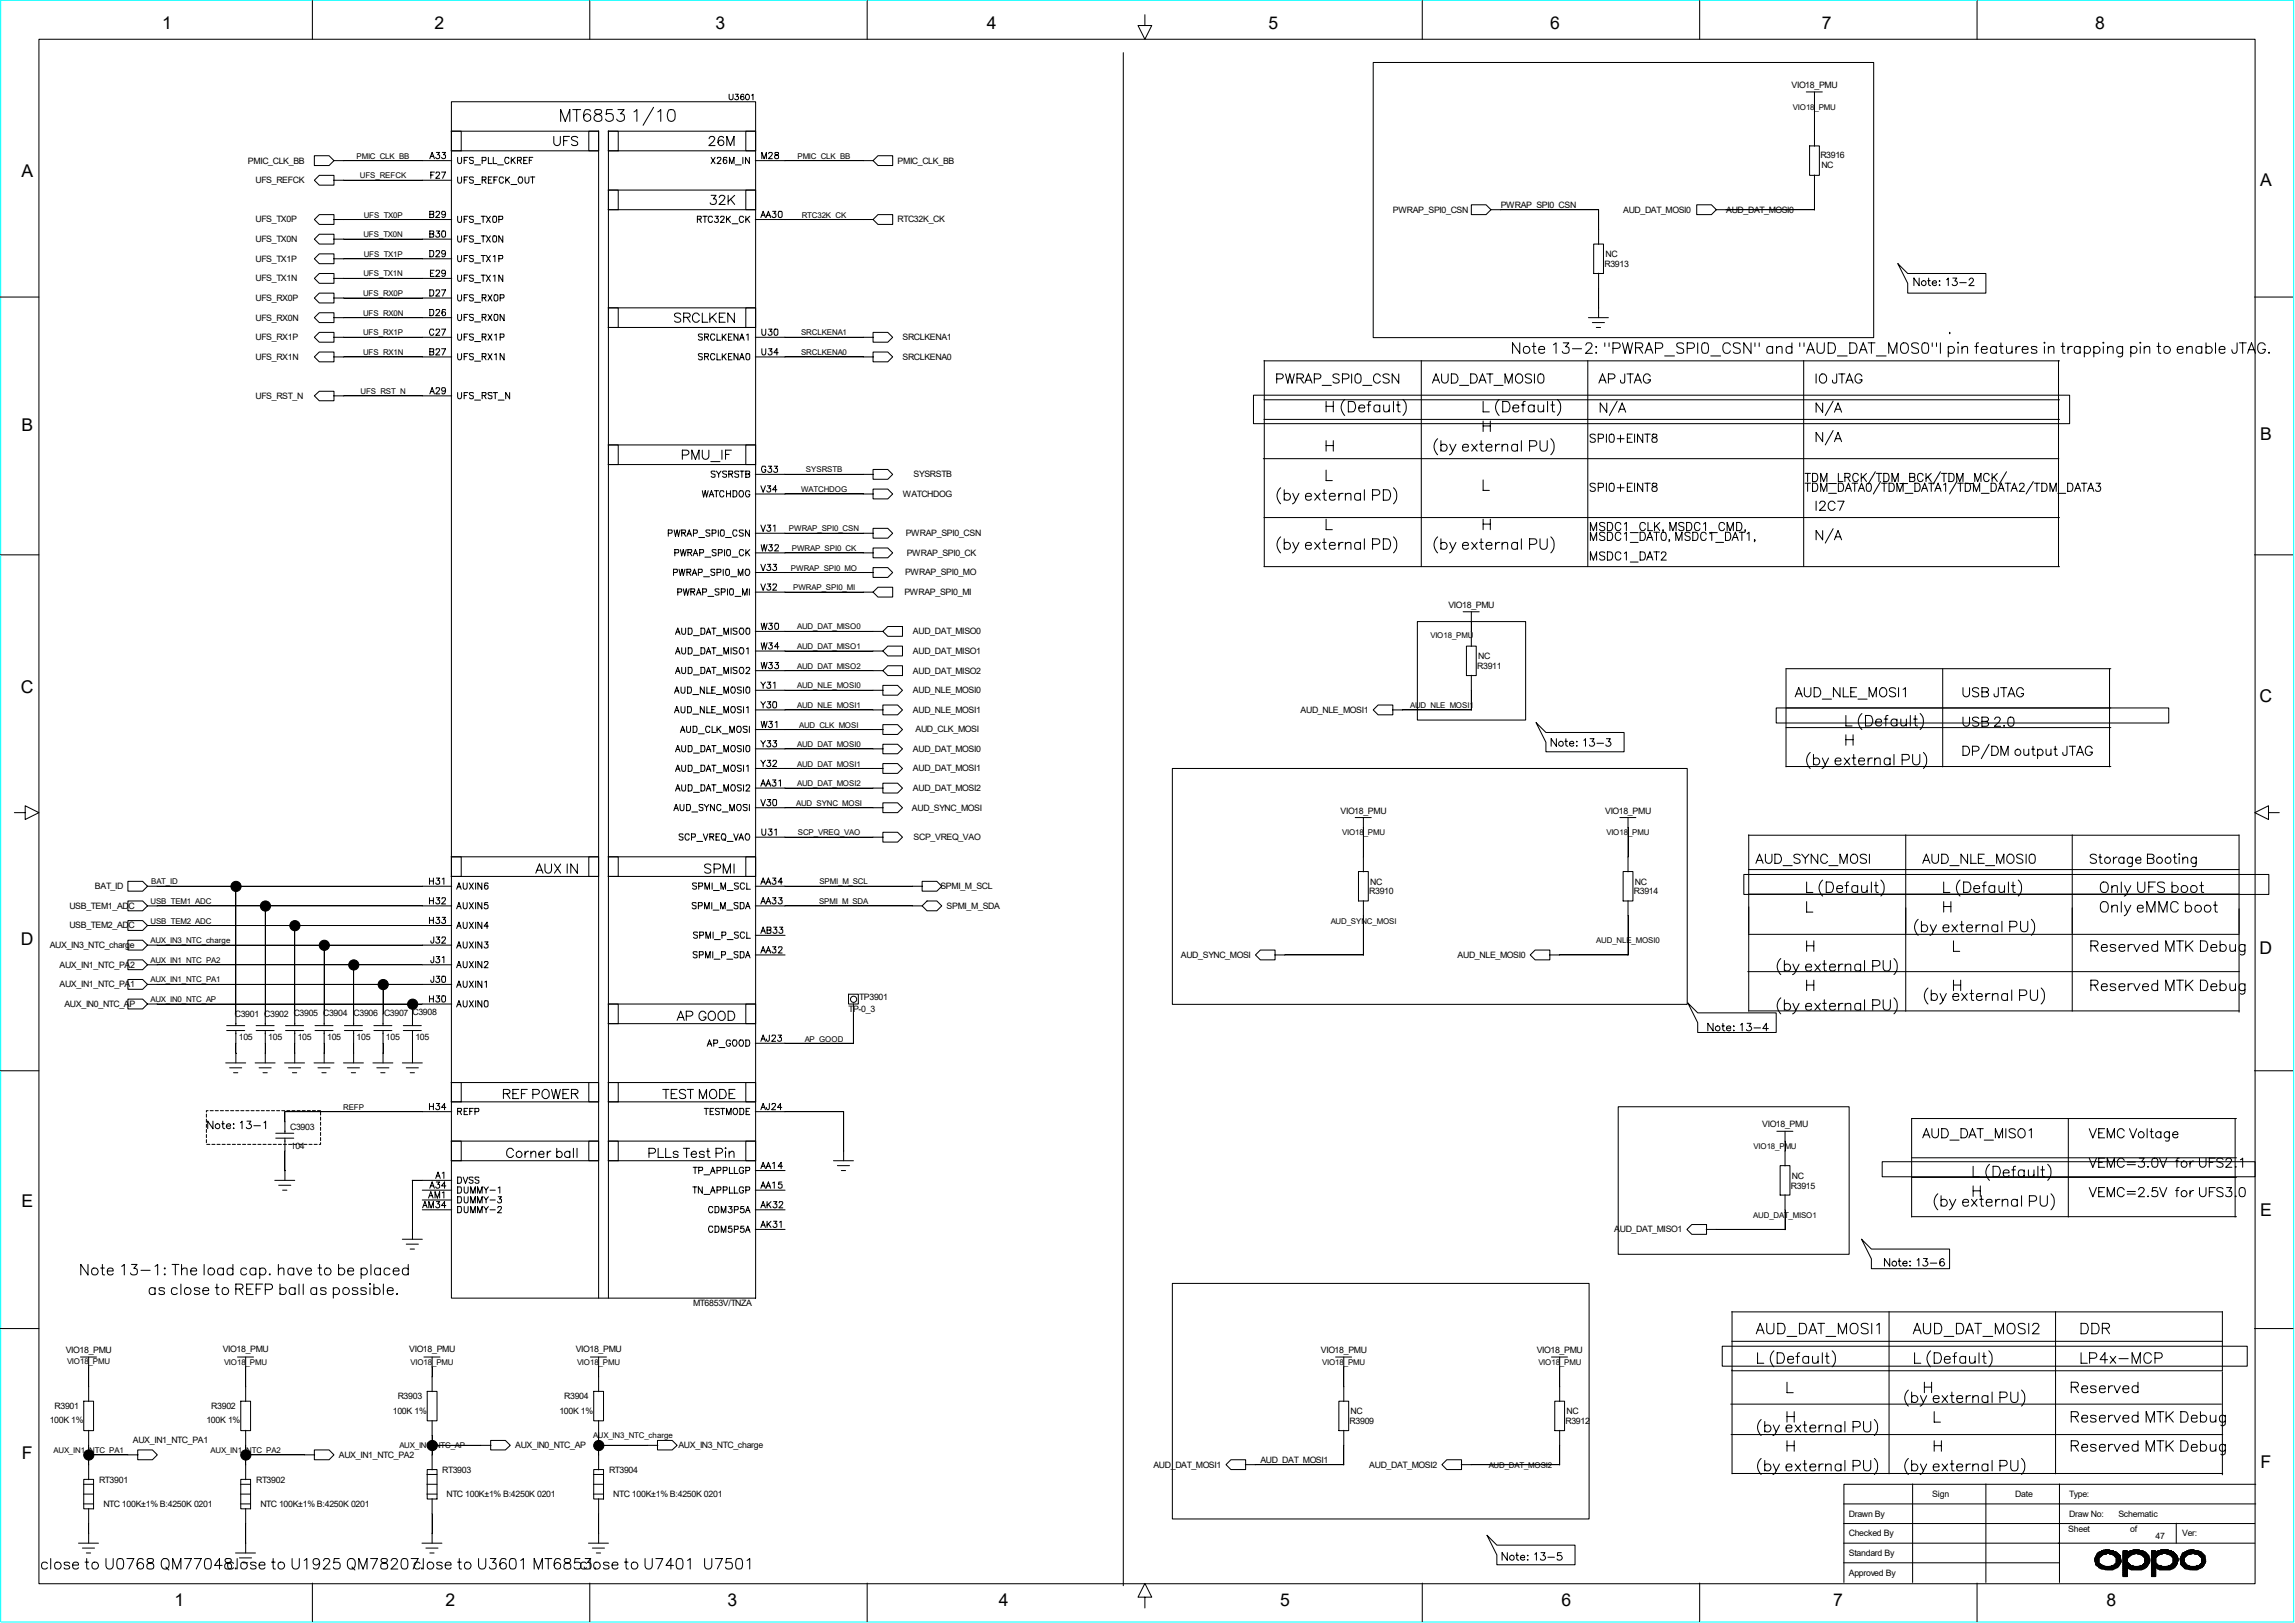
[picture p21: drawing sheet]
<svg xmlns="http://www.w3.org/2000/svg" width="297mm" height="210mm" viewBox="0 0 297 210" stroke-linecap="round" stroke-linejoin="round" font-family="sans-serif">
<defs><g id="words">
<g font-size="2.3">
<text x="21" y="3.8">1</text>
<text x="56.2" y="3.8">2</text>
<text x="92.6" y="3.8">3</text>
<text x="127.7" y="3.8">4</text>
<text x="164.2" y="3.8">5</text>
<text x="200.6" y="3.8">6</text>
<text x="235.8" y="3.8">7</text>
<text x="271.1" y="3.8">8</text>
<text x="2.8" y="22.9">A</text>
<text x="292.5" y="24.1">A</text>
<text x="2.8" y="55.8">B</text>
<text x="292.5" y="56.9">B</text>
<text x="2.7" y="89.7">C</text>
<text x="292.4" y="90.8">C</text>
<text x="2.7" y="122.3">D</text>
<text x="292.4" y="123.4">D</text>
<text x="2.8" y="156.2">E</text>
<text x="292.5" y="157.3">E</text>
<text x="2.8" y="188.8">F</text>
<text x="292.5" y="189.9">F</text>
<text x="22.6" y="207.8">1</text>
<text x="57.7" y="207.8">2</text>
<text x="94.2" y="207.8">3</text>
<text x="129.2" y="207.8">4</text>
<text x="165.7" y="207.8">5</text>
<text x="202.1" y="207.8">6</text>
<text x="237.2" y="207.8">7</text>
<text x="272.6" y="207.8">8</text>
</g>
<g font-size="1.1">
<text x="231.9" y="11.4">VIO18_PMU</text>
<text x="32.1" y="21.2">PMIC_CLK_BB</text>
<text x="33.1" y="23.7">UFS_REFCK</text>
<text x="116.2" y="21.2">PMIC_CLK_BB</text>
<text x="235.6" y="20.5">R3916</text>
<text x="235.7" y="21.8">NC</text>
<text x="33.1" y="28.8">UFS_TX0P</text>
<text x="116.2" y="28.8">RTC32K_CK</text>
<text x="180.3" y="27.5">PWRAP_SPI0_CSN</text>
<text x="194.2" y="26.9">PWRAP_SPI0_CSN</text>
<text x="210.1" y="27.5">AUD_DAT_MOSI0</text>
<text x="223.4" y="27.6">AUD_DAT_MOSI0</text>
<text x="33.1" y="31.3">UFS_TX0N</text>
<text x="33.1" y="33.9">UFS_TX1P</text>
<text x="207.6" y="34.5">R3913</text>
<text x="207.8" y="33.3">NC</text>
<text x="33.1" y="36.4">UFS_TX1N</text>
<text x="33.1" y="38.9">UFS_RX0P</text>
<text x="33.1" y="41.5">UFS_RX0N</text>
<text x="33.1" y="44">UFS_RX1P</text>
<text x="33.1" y="46.6">UFS_RX1N</text>
<text x="116.8" y="44">SRCLKENA1</text>
<text x="116.8" y="46.6">SRCLKENA0</text>
<text x="33.1" y="51.6">UFS_RST_N</text>
<text x="116.8" y="64.3">WATCHDOG</text>
<text x="118.2" y="61.8">SYSRSTB</text>
<text x="117.2" y="69.4">PWRAP_SPI0_CSN</text>
<text x="117.3" y="71.9">PWRAP_SPI0_CK</text>
<text x="117.1" y="77">PWRAP_SPI0_MI</text>
<text x="117.1" y="74.5">PWRAP_SPI0_MO</text>
<text x="118.2" y="82.1">AUD_DAT_MISO0</text>
<text x="187.5" y="78.7">VIO18_PMU</text>
<text x="118.2" y="84.6">AUD_DAT_MISO1</text>
<text x="118.2" y="87.2">AUD_DAT_MISO2</text>
<text x="118.2" y="89.7">AUD_NLE_MOSI0</text>
<text x="191.2" y="86.6">R3911</text>
<text x="191.3" y="85.3">NC</text>
<text x="118.2" y="92.2">AUD_NLE_MOSI1</text>
<text x="118.5" y="94.8">AUD_CLK_MOSI</text>
<text x="168.3" y="92.2">AUD_NLE_MOSI1</text>
<text x="118.2" y="97.3">AUD_DAT_MOSI0</text>
<text x="118.2" y="99.8">AUD_DAT_MOSI1</text>
<text x="118" y="104.9">AUD_SYNC_MOSI</text>
<text x="118.2" y="102.4">AUD_DAT_MOSI2</text>
<text x="173.5" y="105.3">VIO18_PMU</text>
<text x="207.7" y="105.3">VIO18_PMU</text>
<text x="118.2" y="108.7">SCP_VREQ_VAO</text>
<text x="9" y="117.6">USB_TEM1_ADC</text>
<text x="12.3" y="115.1">BAT_ID</text>
<text x="121.7" y="115.1">SPMI_M_SCL</text>
<text x="122.5" y="117.6">SPMI_M_SDA</text>
<text x="177.2" y="115.7">R3910</text>
<text x="177.3" y="114.5">NC</text>
<text x="211.5" y="115.7">R3914</text>
<text x="211.6" y="114.5">NC</text>
<text x="6.4" y="122.7">AUX_IN3_NTC_charge</text>
<text x="7.7" y="125.2">AUX_IN1_NTC_PA2</text>
<text x="9" y="120.1">USB_TEM2_ADC</text>
<text x="152.8" y="124">AUD_SYNC_MOSI</text>
<text x="188.6" y="124">AUD_NLE_MOSI0</text>
<text x="7.7" y="127.8">AUX_IN1_NTC_PA1</text>
<text x="8.3" y="130.3">AUX_IN0_NTC_AP</text>
<text x="30.4" y="131.7">C3901 C3902 C3905 C3904 C3906 C3907 C3908</text>
<text x="109.8" y="131">TP-0_3</text>
<text x="111.2" y="129.4">TP3901</text>
<text x="30.9" y="134.6">105</text>
<text x="34.7" y="134.6">105</text>
<text x="38.5" y="134.6">105</text>
<text x="42.3" y="134.6">105</text>
<text x="46.1" y="134.6">105</text>
<text x="50" y="134.6">105</text>
<text x="53.8" y="134.6">105</text>
<text x="37.5" y="146.2">C3903</text>
<text x="37.6" y="148.7">104</text>
<text x="228" y="145.9">VIO18_PMU</text>
<text x="231.8" y="153.8">R3915</text>
<text x="231.9" y="152.5">NC</text>
<text x="208.9" y="159.5">AUD_DAT_MISO1</text>
<text x="89.7" y="169">MT6853V/TNZA</text>
<text x="8.5" y="175.1">VIO18_PMU</text>
<text x="28.8" y="175">VIO18_PMU</text>
<text x="53" y="175">VIO18_PMU</text>
<text x="74.5" y="175">VIO18_PMU</text>
<text x="170.9" y="175.1">VIO18_PMU</text>
<text x="198.9" y="175.1">VIO18_PMU</text>
<text x="6.4" y="184.2">100K 1%</text>
<text x="7.1" y="182.3">R3901</text>
<text x="26.7" y="184.2">100K 1%</text>
<text x="27.3" y="182.3">R3902</text>
<text x="50.8" y="182.9">100K 1%</text>
<text x="51.5" y="181">R3903</text>
<text x="72.4" y="182.9">100K 1%</text>
<text x="73" y="181">R3904</text>
<text x="174.7" y="184.3">R3909</text>
<text x="174.8" y="183">NC</text>
<text x="202.6" y="184.3">R3912</text>
<text x="202.7" y="183">NC</text>
<text x="12.8" y="191.9">RT3901</text>
<text x="17.2" y="186.8">AUX_IN1_NTC_PA1</text>
<text x="33.1" y="191.9">RT3902</text>
<text x="43.9" y="188.6">AUX_IN1_NTC_PA2</text>
<text x="57.2" y="190.6">RT3903</text>
<text x="66.7" y="187.4">AUX_IN0_NTC_AP</text>
<text x="78.8" y="190.6">RT3904</text>
<text x="87.8" y="187.4">AUX_IN3_NTC_charge</text>
<text x="149.3" y="189.9">AUD_DAT_MOSI1</text>
<text x="163.1" y="189.3">AUD_DAT_MOSI1</text>
<text x="177.2" y="189.9">AUD_DAT_MOSI2</text>
<text x="13.4" y="194.9">NTC 100K±1% B:4250K 0201</text>
<text x="33.7" y="194.9">NTC 100K±1% B:4250K 0201</text>
<text x="57.8" y="193.7">NTC 100K±1% B:4250K 0201</text>
<text x="79.4" y="193.7">NTC 100K±1% B:4250K 0201</text>
<text x="239.3" y="196.3">Drawn By</text>
<text x="250.1" y="193.7">Sign</text>
<text x="260.8" y="193.7">Date</text>
<text x="267.8" y="193.7">Type:</text>
<text x="267.8" y="196.3">Draw No:</text>
<text x="274.2" y="196.3">Schematic</text>
<text x="239.3" y="198.8">Checked By</text>
<text x="239.3" y="201.3">Standard By</text>
<text x="239.3" y="203.9">Approved By</text>
<text x="267.7" y="198.3">Sheet</text>
<text x="275.7" y="198.3">of</text>
<text x="279" y="199.1">47</text>
<text x="282.4" y="198.8">Ver:</text>
</g>
<g font-size="1">
<text x="232" y="14.2">VIO18_PMU</text>
<text x="46.1" y="20.5">PMIC_CLK_BB</text>
<text x="46.6" y="23.1">UFS_REFCK</text>
<text x="103.2" y="20.5">PMIC_CLK_BB</text>
<text x="47.1" y="28.2">UFS_TX0P</text>
<text x="103.8" y="28.2">RTC32K_CK</text>
<text x="47" y="30.7">UFS_TX0N</text>
<text x="47" y="35.8">UFS_TX1N</text>
<text x="47.1" y="33.2">UFS_TX1P</text>
<text x="47" y="38.3">UFS_RX0P</text>
<text x="47" y="40.9">UFS_RX0N</text>
<text x="47" y="43.4">UFS_RX1P</text>
<text x="47" y="45.9">UFS_RX1N</text>
<text x="103.7" y="43.4">SRCLKENA1</text>
<text x="103.7" y="45.9">SRCLKENA0</text>
<text x="46.7" y="51">UFS_RST_N</text>
<text x="103.7" y="63.7">WATCHDOG</text>
<text x="104.3" y="61.1">SYSRSTB</text>
<text x="102.1" y="68.7">PWRAP_SPI0_CSN</text>
<text x="102.5" y="71.3">PWRAP_SPI0_CK</text>
<text x="102.4" y="73.8">PWRAP_SPI0_MO</text>
<text x="102.7" y="76.4">PWRAP_SPI0_MI</text>
<text x="103.2" y="81.4">AUD_DAT_MISO0</text>
<text x="103.2" y="84">AUD_DAT_MISO1</text>
<text x="185.1" y="82.6">VIO18_PMU</text>
<text x="103.2" y="86.5">AUD_DAT_MISO2</text>
<text x="103.2" y="89.1">AUD_NLE_MOSI0</text>
<text x="103.2" y="91.6">AUD_NLE_MOSI1</text>
<text x="103.4" y="94.1">AUD_CLK_MOSI</text>
<text x="182.5" y="91.6">AUD_NLE_MOSI1</text>
<text x="103.2" y="96.6">AUD_DAT_MOSI0</text>
<text x="103.2" y="99.2">AUD_DAT_MOSI1</text>
<text x="103.2" y="101.7">AUD_DAT_MOSI2</text>
<text x="103" y="104.3">AUD_SYNC_MOSI</text>
<text x="103.3" y="108.1">SCP_VREQ_VAO</text>
<text x="173.7" y="108.1">VIO18_PMU</text>
<text x="207.9" y="108.1">VIO18_PMU</text>
<text x="19.5" y="117">USB_TEM1_ADC</text>
<text x="19.5" y="119.5">USB_TEM2_ADC</text>
<text x="19.6" y="114.4">BAT_ID</text>
<text x="106" y="117">SPMI_M_SDA</text>
<text x="106" y="114.4">SPMI_M_SCL</text>
<text x="172.2" y="119.5">AUD_SYNC_MOSI</text>
<text x="19.5" y="124.6">AUX_IN1_NTC_PA2</text>
<text x="19.5" y="122">AUX_IN3_NTC_charge</text>
<text x="206.6" y="122">AUD_NLE_MOSI0</text>
<text x="19.5" y="127.1">AUX_IN1_NTC_PA1</text>
<text x="19.5" y="129.7">AUX_IN0_NTC_AP</text>
<text x="104.1" y="134.9">AP_GOOD</text>
<text x="44.4" y="143.6">REFP</text>
<text x="226.9" y="148.7">VIO18_PMU</text>
<text x="226.9" y="157.6">AUD_DAT_MISO1</text>
<text x="8.7" y="176.5">VIO18_PMU</text>
<text x="29" y="176.6">VIO18_PMU</text>
<text x="53.1" y="176.6">VIO18_PMU</text>
<text x="74.7" y="176.6">VIO18_PMU</text>
<text x="171.1" y="176.6">VIO18_PMU</text>
<text x="199.1" y="176.6">VIO18_PMU</text>
<text x="6.9" y="188">AUX_IN1_NTC_PA1</text>
<text x="27.3" y="188">AUX_IN1_NTC_PA2</text>
<text x="51.7" y="187.4">AUX_IN0_NTC_AP</text>
<text x="76.8" y="186.1">AUX_IN3_NTC_charge</text>
<text x="192.7" y="189.9">AUD_DAT_MOSI2</text>
</g>
</g></defs>
<path d="M.1 0h296.7v209.9h-296.7z" fill="none" stroke="#0ff" stroke-width=".13"/>
<g fill="none" stroke="#000" stroke-width=".13">
<path d="M5 5.1h286.8v199.8h-286.8zM40.4 .1v5M56.5 19.7h.4l-.3 .3a.27 .27 0 0 1 .3 .3 .27 .27 0 0 1-.2 .3 .27 .27 0 0 1-.3-.2M57.2 19.7h.5l-.3 .3a.27 .27 0 0 1 .3 .3 .27 .27 0 0 1-.2 .3 .27 .27 0 0 1-.3-.2M58.4 17h19.1M58.4 19.5h19.1M58.4 13.2h39.4v154.8h-39.4zM58.4 17h1.3v2.5h-1.3zM71.7 17.7v.8a.43 .43 0 0 0 .4 .3 .43 .43 0 0 0 .4-.3v-.8M72.6 15.7v-1.5l.6 1.5 .5-1.5v1.5M72.9 18.2h.5M73.7 17.7h-.8v1.1"/>
<path d="M74.1 14.2h1M74.6 14.2v1.5M74.8 17.8a.46 .46 0 0 0-.5-.2 .46 .46 0 0 0-.3 .3l.1 .2 .5 .2 .2 .4a.54 .54 0 0 1-.8 0M76.2 17h1.3v2.5h-1.3zM76.3 .1v5M76.4 14.4a.52 .52 0 0 0-.7-.2 1.24 1.24 0 0 0 0 1.4 .47 .47 0 0 0 .7-.2 .47 .47 0 0 0-.3-.6 .47 .47 0 0 0-.6 .4M77 14.2v.3l.2 .2a.66 .66 0 0 1 .7 .7 .53 .53 0 0 1-.6 .3 .53 .53 0 0 1-.4-.5 .73 .73 0 0 1 .7-.5h.2l.1-.3a.64 .64 0 0 0-.9-.2zM77.5 16.9v151.1M78.7 17h19.1M78.7 19.5h19.1M78.7 17h1.3v2.5h-1.3zM78.7 16.9v151.1"/>
<path d="M79.2 14.2h-.7l-.1 .6a.54 .54 0 0 1 .9 0 .54 .54 0 0 1-.2 .8 .54 .54 0 0 1-.7-.2M80 14.2h.8l-.5 .5a.5 .5 0 0 1 .5 .6 .5 .5 0 0 1-.6 .4l-.4-.3M82 14.5l.4-.3v1.5M84.6 13.9l-1.4 2.3M85.1 14.5l.4-.3v1.5M86.6 14.2a.58 .58 0 0 1 .7 .3 1.42 1.42 0 0 1-.1 1.1 .48 .48 0 0 1-.8-.2 1.28 1.28 0 0 1 .2-1.2zM91.8 17.9a.36 .36 0 0 1 .4-.3 .36 .36 0 0 1 .3 .4l-.2 .3-.6 .5h.8M93.6 17.8a.36 .36 0 0 0-.6 .1 .64 .64 0 0 0 .3 .9 .38 .38 0 0 0 .4-.3 .38 .38 0 0 0-.4-.4 .38 .38 0 0 0-.4 .4M94.1 18.8v-1.1l.4 1.1 .5-1.1v1.1M94.4 12.2v.5l.2 .2 .2-.1 .1-.6M95.2 12.2h.3l-.2 .3h.2a.24 .24 0 0 1 0 .4 .24 .24 0 0 1-.3 0l-.1-.1M96.3 12.3l-.2-.1a.37 .37 0 0 0-.3 .3 .37 .37 0 0 0 .3 .4 .22 .22 0 0 0 .2-.3 .22 .22 0 0 0-.4 0l-.1 .1"/>
<path d="M96.5 17h1.3v2.5h-1.3zM96.5 12.3l.1-.1a.32 .32 0 0 1 .4 .4 .32 .32 0 0 1-.4 .3l-.1-.3zM97.3 12.3l.2-.1v.7M99.5 19.9v-.2l.4 .1v.2l-.5 .5h.5M100.3 19.7v.2l.1 .1 .4 .2-.1 .3h-.3l-.2-.1 .1-.3 .5-.2-.1-.2zM112.2 .1v5M145.4 6.8v198.4M148.2 1.9v1.4h.9l-.9 1.8-.9-1.8h.9M177.7 8.1h64.8v35.6h-64.8zM184.1 .1v5M220 .1v5M233.8 11.9h2"/>
<path d="M234.2 18.9h1.3v3.8h-1.3zM234.8 11.9v7M255.9 .1v5M0 38.4h5M40.7 23.3l.6-.6h1.9v1.3h-1.9zM40.7 20.2h1.9l.6 .6-.6 .6h-1.9zM40.7 28.4l.6-.6h1.9v1.2h-1.9zM40.7 30.9l.6-.6h1.9v1.3h-1.9zM40.7 33.5l.6-.6h1.9v1.2h-1.9zM40.7 36l.6-.6h1.9v1.3h-1.9zM40.7 38.6l.6-.7h1.9v1.3h-1.9zM43.2 23.3h15.3"/>
<path d="M43.2 20.8h15.3M43.2 28.4h15.3M43.2 30.9h15.3M43.2 33.5h15.3M43.2 36h15.3M43.2 38.6h15.3M55.6 20.5l.3-.8 .3 .8M55.6 37.5h.4a.47 .47 0 0 1 .1 .5 .47 .47 0 0 1-.5 .3zM55.6 32.4h.4a.47 .47 0 0 1 .1 .6 .47 .47 0 0 1-.5 .2zM55.6 30.3h.5v.3l-.1 .1h-.4v-.8h.5v.3l-.1 .1M55.6 27.7l.5 .1v.3l-.1 .1h-.4v-.9h.5v.4h-.1M55.7 35.3h.3"/>
<path d="M55.8 22.6h.2M55.8 20.2h.3M56.2 35h-.5v.8h.5M56.2 22.3h-.4v.8M56.4 22.4l.1-.1h.4v.3l-.5 .5h.5M56.4 37.7l.1-.2h.4v.3l-.5 .5h.5M56.4 35.1l.1-.1h.4v.3l-.5 .5h.5M56.4 32.6l.1-.2 .4 .1v.2l-.5 .5h.5M56.4 27.5l.1-.2 .4 .1v.2l-.5 .6h.5M56.5 29.9h.4l-.3 .3a.27 .27 0 0 1 .3 .2 .27 .27 0 0 1-.2 .3 .27 .27 0 0 1-.3-.2M57.1 22.3h.6l-.4 .8M57.1 37.5h.6l-.4 .8"/>
<path d="M57.2 29.9h.4l.1 .1v.5a.29 .29 0 0 1-.5 .1v-.3zM57.7 35.2a.27 .27 0 0 1-.4 .2 .27 .27 0 0 1-.1-.4h.2a.42 .42 0 0 1 .3 .4 .42 .42 0 0 1-.4 .4l-.1-.2M57.7 32.7a.27 .27 0 0 1-.4 .2 .27 .27 0 0 1-.1-.5h.2a.42 .42 0 0 1 .3 .5 .42 .42 0 0 1-.4 .3l-.1-.1M57.7 27.6a.27 .27 0 0 1-.4 .2 .27 .27 0 0 1-.1-.5h.2a.42 .42 0 0 1 .3 .5 .42 .42 0 0 1-.4 .4l-.1-.2M59.2 28v.5l.1 .2 .1 .1 .3-.1v-.7M59.2 30.5v.6l.1 .2h.1l.3-.1v-.7M59.2 33.1v.5l.1 .2 .1 .1 .3-.2v-.6M59.2 35.6v.6l.1 .2h.1l.3-.1v-.7M59.2 38.1v.6l.1 .2h.1l.3-.1v-.7M59.2 20.4v.5l.1 .2 .1 .1 .3-.2v-.6M59.2 22.9v.6l.1 .2h.1l.3-.1v-.7M60.1 28.4h.3"/>
<path d="M60.1 30.9h.3M60.1 33.4h.3M60.1 36h.3M60.1 38.5h.3M60.1 20.7h.3M60.1 23.3h.3M60.5 28h-.4v.8M60.5 20.4h-.4v.8M60.5 22.9h-.4v.8M60.5 30.5h-.4v.8M60.5 33.1h-.4v.8M60.5 35.6h-.4v.8"/>
<path d="M60.5 38.1h-.4v.8M61.3 28.1l-.1-.1h-.4l-.1 .1 .2 .2 .4 .1-.1 .3a.33 .33 0 0 1-.5 0M61.3 30.6l-.1-.1h-.4l-.1 .1 .2 .3 .4 .1-.1 .3a.33 .33 0 0 1-.5-.1M61.3 33.1h-.1h-.4h-.1l.2 .3 .4 .1-.1 .3a.33 .33 0 0 1-.5-.1M61.3 35.7l-.1-.1h-.4l-.1 .1 .2 .2 .4 .2-.1 .3a.33 .33 0 0 1-.5-.1M61.3 38.2l-.1-.1h-.4l-.1 .1 .2 .3 .4 .1-.1 .3a.33 .33 0 0 1-.5-.1M61.3 20.4h-.1h-.4h-.1l.2 .3 .4 .1-.1 .3a.33 .33 0 0 1-.5-.1M61.3 23l-.1-.1h-.4l-.1 .1 .2 .2 .4 .2-.1 .3a.33 .33 0 0 1-.5-.1M61.4 36.6h.8M61.4 29h.8M61.4 31.5h.8M61.4 34h.8"/>
<path d="M61.4 39.1h.8M61.4 21.3h.8M61.4 23.9h.8M62.3 28h.5M62.3 30.5h.5M62.3 33.1h.5M62.3 35.6h.5M62.4 38.5h.5v-.4h-.5v.8M62.4 20.8l.5-.1v-.3h-.5v.8M62.4 23.3l.5-.1v-.3h-.5v.8M62.5 28v.8M62.5 30.5v.8"/>
<path d="M62.5 33.1v.8M62.5 35.6v.8M62.7 38.5l.2 .4M62.7 23.3l.2 .4M62.9 28l.6 .8M62.9 30.5l.6 .8M62.9 33.1l.6 .8M62.9 35.6l.6 .8M63.2 38.1l.5 .8M63.2 20.4v.8h.5M63.2 23.3h.3M63.5 28l-.6 .8"/>
<path d="M63.5 30.5l-.6 .8M63.5 33.1l-.6 .8M63.5 35.6l-.6 .8M63.7 38.1l-.5 .8M63.7 22.9h-.5v.8h.5M63.8 28h.4l.1 .1v.5a.29 .29 0 0 1-.5 .1v-.3zM63.8 30.5h.4l.1 .1v.6a.29 .29 0 0 1-.5 .1v-.4zM63.8 33.2l.3-.1v.8M63.8 35.7l.3-.1v.8M63.8 20.4v.8h.5M63.9 23.3h.3M64 38.1h.3l.1 .2v.5a.29 .29 0 0 1-.4 .1l-.1-.3z"/>
<path d="M64.4 21.3h.8M64.4 22.9h-.5v.8M64.6 28.4h.4v-.4h-.4v.8M64.6 33.5l.4-.1v-.3h-.4v.8M64.7 38.6l.5-.1v-.4h-.5v.8M65.1 30.5v.8l-.5-.8v.8M65.1 35.6v.8l-.5-.8v.8M65.2 23.1a.31 .31 0 0 0-.5-.2 .31 .31 0 0 0-.1 .5 .28 .28 0 0 0 .2 .3 .28 .28 0 0 0 .4-.2M65.4 22.9v.8M65.6 23.2l.4 .5M65.9 20.5a.31 .31 0 0 0-.5-.1 .31 .31 0 0 0-.1 .4 .28 .28 0 0 0 .2 .4 .28 .28 0 0 0 .4-.2M66 22.9l-.6 .5"/>
<path d="M66.1 23.9h.8M66.2 20.4v.8M66.3 20.7l.4 .5M66.7 20.4l-.5 .5M67 20.7h.4v-.3h-.4v.8M67.2 22.9a.4 .4 0 0 1 .4 .2 .4 .4 0 0 1 0 .5l-.1 .1a.4 .4 0 0 1-.4-.2 .4 .4 0 0 1 0-.5zM67.2 20.7l.3 .5M67.8 20.7h.3M67.9 22.9v.6l.1 .2h.2l.2-.1 .1-.7M68.2 20.4h-.4v.8h.4M68.5 20.7h.3M68.7 22.9h.5"/>
<path d="M68.9 22.9v.8M69 20.4h-.5v.8M78.7 27.1h19.1M78.7 39.8h19.1M78.7 24.6h19.1M78.7 39.8h1.3v2.6h-1.3zM78.7 24.6h1.3v2.5h-1.3zM90.3 28.4l.4-.1v-.3h-.4v.8M90.5 28.4l.3 .4M91 28h.5M91.2 28v.8M92 20.4l.5 .8"/>
<path d="M92 25.3h.7l-.4 .4a.37 .37 0 0 1 .4 .5 .37 .37 0 0 1-.5 .3l-.3-.1v-.2M92.2 28.2a.31 .31 0 0 0-.4-.2 .31 .31 0 0 0-.1 .4 .28 .28 0 0 0 .2 .4 .28 .28 0 0 0 .3-.2M92.5 20.4l-.5 .8M92.5 28h.5l-.3 .3a.27 .27 0 0 1 .3 .2 .27 .27 0 0 1-.2 .3 .27 .27 0 0 1-.3-.2M92.8 20.5l.1-.1h.4v.3l-.5 .5h.5M93.1 25.6a.36 .36 0 0 1 .4-.3 .36 .36 0 0 1 .3 .3l-.2 .3-.6 .6h.9M93.3 28.2v-.2h.4v.3l-.5 .5h.5M94 28v.8M94.1 20.4h-.1h-.3l-.1 .3a.34 .34 0 0 0 .3 .5 .25 .25 0 0 0 .2-.3 .25 .25 0 0 0-.2-.2 .25 .25 0 0 0-.3 .2M94.2 28.3l.3 .5M94.2 25.3v1.2M94.4 21.2v-.8l.3 .8 .3-.8v.8"/>
<path d="M94.5 28l-.5 .5M94.5 25.8l.6 .7M94.7 29h.8M95.1 25.3l-.9 .8M95.2 21.3h.7M96.1 20.4v.8M96.2 28.2a.31 .31 0 0 0-.4-.2 .31 .31 0 0 0-.1 .4 .28 .28 0 0 0 .2 .4 .28 .28 0 0 0 .3-.2M96.5 39.8h1.3v2.6h-1.3zM96.5 24.6h1.3v2.5h-1.3zM96.5 28v.8M96.7 28.3l.3 .5M97 20.4v.8l-.5-.8v.8"/>
<path d="M97 28l-.5 .5M97.7 20.8h15.3M97.7 28.4h15.3M98.5 28.2l.3-.9 .3 .9M98.6 20.5v-.8l.3 .8 .3-.8v.8M98.6 27.9h.4M99.1 28.2l.3-.9 .3 .9M99.3 27.9h.4M100 27.3h.4l-.2 .3a.27 .27 0 0 1 .2 .3 .27 .27 0 0 1-.2 .3 .27 .27 0 0 1-.3-.2M100.8 27.3h.3l.1 .2v.5a.29 .29 0 0 1-.4 .1l-.1-.3zM113.6 20.2h1.9v1.2h-1.9l-.6-.6zM113.6 27.8h1.9v1.2h-1.9l-.6-.6z"/>
<path d="M190.4 26.5h1.9l.7 .6-.7 .7h-1.9zM192.9 27.1h14v4.5M206.2 31.6h1.3v3.8h-1.3zM206.9 35.3v5.8M219.6 26.5h1.9l.6 .6-.6 .7h-1.9zM222.1 27.1h12.7M234.8 22.6v4.6M245.6 34.1l1.3 1.3h10.1v2.5h-10.1v-1.2zM248.4 36v1l-.7-1v1M249.5 36.3h.3M249.6 36v.8l.3 .2M250.1 36.6h.5v-.2a.31 .31 0 0 0-.5 0 .31 .31 0 0 0 .1 .5 .31 .31 0 0 0 .4-.1"/>
<path d="M251 36.3l.1 .1h-.1zM251 36.9h.1l-.1 .1zM251.9 36.2l.2-.2v1M252.7 36h.5l-.2 .4h.2a.34 .34 0 0 1-.1 .5 .34 .34 0 0 1-.5-.1M253.6 36.6h.9M254.8 36.2l.3-.2h.1l.2 .2-.1 .3-.5 .5h.7M291.8 38.4h5M40.7 41.1l.6-.6h1.9v1.2h-1.9zM40.7 43.6l.6-.6h1.9v1.3h-1.9zM40.7 46.2l.6-.6h1.9v1.2h-1.9zM40.7 51.2l.6-.6h1.9v1.3h-1.9zM43.2 41.1h15.3"/>
<path d="M43.2 43.6h15.3M43.2 46.2h15.3M43.2 51.2h15.3M55.6 51l.3-.8 .3 .8M55.6 45.5l.5 .1v.3h-.1h-.4v-.8h.5v.4h-.1M55.6 40h.4a.47 .47 0 0 1 .1 .6 .47 .47 0 0 1-.5 .3zM55.8 50.7h.3M56.1 42.8a.31 .31 0 0 0-.4-.2 .31 .31 0 0 0-.1 .5 .28 .28 0 0 0 .2 .3 .28 .28 0 0 0 .3-.2M56.4 50.3l.1-.1h.4v.3l-.5 .5h.5M56.4 45.3l.1-.2 .4 .1v.2l-.5 .5h.5M56.4 42.8l.1-.2h.4v.3l-.5 .5h.5M56.4 40.2l.1-.2 .4 .1v.2l-.5 .6h.5"/>
<path d="M57.1 45.1h.6l-.4 .8M57.1 42.6h.6l-.4 .8M57.7 50.4a.27 .27 0 0 1-.4 .2 .27 .27 0 0 1-.1-.4h.2a.42 .42 0 0 1 .3 .4 .42 .42 0 0 1-.4 .4l-.1-.2M57.7 40.1l-.1-.1h-.3l-.1 .4a.34 .34 0 0 0 .2 .5 .25 .25 0 0 0 .3-.3 .25 .25 0 0 0-.2-.3 .25 .25 0 0 0-.3 .3M59.2 40.7v.5l.1 .2 .1 .1 .3-.1v-.7M59.2 43.2v.6l.1 .2h.1l.3-.1v-.7M59.2 45.8v.5l.1 .2 .1 .1 .3-.2v-.6M59.2 50.8v.6l.1 .2h.1l.3-.1v-.7M60.1 46.1h.3M60.1 43.6h.3M60.1 41.1h.3M60.1 51.2h.3"/>
<path d="M60.5 45.8h-.4v.8M60.5 43.2h-.4v.8M60.5 40.7h-.4v.8M60.5 50.8h-.4v.8M61.3 40.8l-.1-.1h-.4l-.1 .1 .2 .2 .4 .1-.1 .3a.33 .33 0 0 1-.5 0M61.3 43.3l-.1-.1h-.4l-.1 .1 .2 .3 .4 .1-.1 .3a.33 .33 0 0 1-.5-.1M61.3 45.8h-.1h-.4h-.1l.2 .3 .4 .1-.1 .3a.33 .33 0 0 1-.5-.1M61.3 50.9l-.1-.1h-.4l-.1 .1 .2 .2 .4 .2-.1 .3a.33 .33 0 0 1-.5-.1M61.4 41.7h.8M61.4 44.2h.8M61.4 46.7h.8M61.4 51.8h.8"/>
<path d="M62.4 41.1l.5-.1v-.3h-.5v.8M62.4 43.6h.5v-.4h-.5v.8M62.4 46.1h.5v-.3h-.5v.8M62.4 51.2l.5-.1v-.3h-.5v.8M62.7 41.1l.2 .4M62.7 43.6l.2 .4M62.7 46.1l.2 .5M62.7 51.2l.2 .4M63.2 40.7l.5 .8M63.2 43.2l.5 .8M63.2 45.8l.5 .8M63.7 50.9l-.1-.1h-.4v.1l.1 .2 .4 .2-.1 .3a.33 .33 0 0 1-.4-.1"/>
<path d="M63.7 40.7l-.5 .8M63.7 43.2l-.5 .8M63.7 45.8l-.5 .8M63.8 50.8h.6M64 40.7h.3l.1 .1v.5a.29 .29 0 0 1-.4 .1l-.1-.3zM64 43.3l.2-.1v.8M64 45.9l.2-.1v.8M64.1 50.8v.8M64.5 51.8h.7M64.7 43.6h.5v-.4h-.5v.8M65.2 40.7v.8l-.5-.8v.8M65.2 45.8v.8l-.5-.8v.8"/>
<path d="M66 50.8v.8l-.6-.8v.8M78.7 42.4h19.1M78.7 57.6h19.1M78.7 57.6h1.3v2.5h-1.3zM88.1 40.7a.46 .46 0 0 0-.4-.2 .46 .46 0 0 0-.4 .3l.1 .2 .6 .2 .1 .3a.54 .54 0 0 1-.8 0M88.3 58.9h.6a.38 .38 0 0 0 .3-.4l-.2-.2h-.7v1.1M88.5 41.1h.5a.29 .29 0 0 0 .3-.4l-.1-.1-.7-.1v1.2M88.9 41.1l.4 .6M89.5 59.4v-1.1l.5 1.1 .5-1.1v1.1M90.5 40.8a.46 .46 0 0 0-.5-.3 .46 .46 0 0 0-.4 .5 .53 .53 0 0 0 .1 .5 .53 .53 0 0 0 .6 .2l.2-.3M90.9 45.8h-.1h-.3h-.1l.1 .3 .4 .1-.1 .3a.33 .33 0 0 1-.4-.1M90.9 43.3l-.1-.1h-.3l-.1 .1 .1 .3 .4 .1-.1 .3a.33 .33 0 0 1-.4-.1"/>
<path d="M90.9 58.3v.8a.43 .43 0 0 0 .4 .3 .43 .43 0 0 0 .4-.3v-.8M90.9 40.5v1.2h.7M91.2 46.1h.5v-.3h-.5v.8M91.2 43.6h.5v-.4h-.5v.8M91.4 46.1l.3 .5M91.4 43.6l.3 .4M91.9 40.5v1.2M92 59.7h1.2M92.2 41l.5 .7M92.5 45.9a.31 .31 0 0 0-.4-.1 .31 .31 0 0 0-.2 .4 .28 .28 0 0 0 .3 .4 .28 .28 0 0 0 .3-.2M92.5 43.4a.31 .31 0 0 0-.4-.1 .31 .31 0 0 0-.2 .4 .28 .28 0 0 0 .3 .3 .28 .28 0 0 0 .3-.2M92.7 40.5l-.8 .8"/>
<path d="M92.8 43.2v.8h.5M92.8 45.8v.8h.5M93.1 41.1h.5M93.4 58.3v1.1M93.5 43.2v.8M93.5 45.8v.8M93.6 46.1l.4 .5M93.6 43.6l.4 .4M93.9 40.5h-.8v1.2h.8M93.9 58.8h.5M94 45.8l-.5 .5M94 43.2l-.5 .5"/>
<path d="M94.3 46.1h.3M94.3 43.6h.3M94.7 58.3h-.8v1.1M94.7 43.2h-.4v.8h.4M94.7 45.8h-.4v.8h.4M95 40.5v1.2l-.8-1.2v1.2M95.5 43.2v.8l-.5-.8v.8M95.5 45.8v.8l-.5-.8v.8M95.7 46.6l.3-.8 .3 .8M95.7 44l.3-.8 .3 .8M95.8 46.3h.4M95.8 43.7h.4"/>
<path d="M96.5 57.6h1.3v2.5h-1.3zM96.6 43.3l.2-.1v.8M96.6 45.8h.3l.1 .1v.5a.29 .29 0 0 1-.4 .1l-.1-.3zM97.7 43.6h15.3M97.7 46.2h15.3M98.6 42.6v.5l.1 .2 .1 .1 .3-.1v-.7M98.6 45.1v.6l.1 .2h.1l.3-.1v-.7M99.5 42.6h.4l-.2 .3a.27 .27 0 0 1 .2 .2 .27 .27 0 0 1-.2 .3 .27 .27 0 0 1-.3-.2M99.5 45.1h.4l-.2 .3a.27 .27 0 0 1 .2 .3 .27 .27 0 0 1-.2 .3 .27 .27 0 0 1-.3-.2M100.2 42.6h.4l.1 .1v.5a.29 .29 0 0 1-.5 .1v-.3zM100.7 45.6h-.5l.3-.5v.8M113 43h1.9l.6 .6-.6 .7h-1.9z"/>
<path d="M113 45.6h1.9l.6 .6-.6 .6h-1.9zM162.2 51.1h105.6v3.7h-105.6zM163.5 59.4h102.9M163.6 54.3h102.9M163.6 51.7h102.9M163.6 46.7h102.9M163.6 46.7v26.6M165.2 49h.6a.38 .38 0 0 0 .3-.4l-.2-.2h-.7v1.2M166.4 48.4l.3 1.2 .2-1.2 .3 1.2 .3-1.2M167.9 48.9h.5a.29 .29 0 0 0 .3-.3l-.1-.2h-.7v1.2M168.3 48.9l.4 .7M168.9 49.6l.4-1.2 .5 1.2"/>
<path d="M169 49.2h.6M170.1 49h.5a.38 .38 0 0 0 .3-.4l-.1-.2h-.7v1.2M171.1 49.9h1.2M171.6 51.9v1.4M171.6 57v1.4M171.6 52.6h1M171.6 57.7h1M172.6 51.9v1.4M172.6 57v1.4M173.3 48.6a.46 .46 0 0 0-.4-.2 .46 .46 0 0 0-.4 .3l.1 .2 .6 .2 .1 .3a.54 .54 0 0 1-.8 0M173.7 49h.6a.38 .38 0 0 0 .3-.4l-.1-.2h-.8v1.2M174 51.7a1.37 1.37 0 0 0 0 2.1"/>
<path d="M174.5 51.9h.5a.71 .71 0 0 1 .4 .7 .71 .71 0 0 1-.4 .7h-.5zM174.9 48.4v1.2M175.5 48.4a.45 .45 0 0 1 .6 .2 1.1 1.1 0 0 1-.1 .9 .45 .45 0 0 1-.6-.1 1.1 1.1 0 0 1 .1-1zM175.9 52.8h.7a.3 .3 0 0 0-.2-.4 .44 .44 0 0 0-.5 .6 .44 .44 0 0 0 .7 .1M176.4 49.9h1.1M176.9 52.4h.5M177.4 51.9l-.2 .1-.1 1.3M178.6 52.6a.43 .43 0 0 0-.7-.1 .43 .43 0 0 0 0 .7 .43 .43 0 0 0 .7-.1M178.6 52.4v.9M178.6 48.7a.46 .46 0 0 0-.5-.3 .46 .46 0 0 0-.3 .5 .53 .53 0 0 0 .1 .5 .53 .53 0 0 0 .5 .1l.2-.2M179.1 52.4l.1 .9a.47 .47 0 0 0 .6-.3M179.8 52.4v.9"/>
<path d="M179.8 48.6a.46 .46 0 0 0-.5-.2 .46 .46 0 0 0-.3 .3l.1 .2 .6 .2 .1 .3a.54 .54 0 0 1-.8 0M180.3 51.9v1.4M180.7 52.4h.5M180.9 51.9l.1 1.4h.2M181 48.4v1.2l-.8-1.2v1.2M181.6 51.7a1.46 1.46 0 0 1 0 2.1M183.9 46.7v26.6M185.4 49.6l.4-1.2 .5 1.2M185.5 49.2h.6M186.1 56.8a1.37 1.37 0 0 0 0 2M186.5 57.7a.45 .45 0 0 1 .6-.1 .45 .45 0 0 1 0 .7 .45 .45 0 0 1-.6-.1M186.5 57v1.4"/>
<path d="M186.6 48.4v.8a.43 .43 0 0 0 .4 .4 .43 .43 0 0 0 .4-.4v-.8M187.6 57.5l.4 .9M187.8 48.4h.5a.62 .62 0 0 1 .4 .6 .62 .62 0 0 1-.4 .6h-.5zM188.4 57.5l-.5 1.1-.3 .2M188.9 49.9h1.2M189.3 57.9h.7a.3 .3 0 0 0-.2-.4 .44 .44 0 0 0-.5 .6 .44 .44 0 0 0 .7 .1M190.3 48.4h.5a.62 .62 0 0 1 .4 .6 .62 .62 0 0 1-.4 .6h-.5zM190.5 57.5l.7 .9M191.2 57.5l-.7 .9M191.4 49.6l.5-1.2 .4 1.2M191.5 57.5h.4M191.6 49.2h.6"/>
<path d="M191.7 57v1.3l.3 .1M191.9 51.9v1.4h.8M191.9 54.5v1.3M191.9 55.1h1M192.3 57.9h.8a.3 .3 0 0 0-.3-.4 .44 .44 0 0 0-.5 .6 .44 .44 0 0 0 .8 .1M192.4 48.4h.8M192.8 48.4v1.2M192.9 54.5v1.3M193.3 49.9h1.2M193.5 57.5v.9M194 51.7a1.37 1.37 0 0 0 0 2.1M194.1 57.5a.43 .43 0 0 0-.6 .4"/>
<path d="M194.4 57.7a.51 .51 0 0 1 .7-.2v.9M194.4 57.5v.9M194.5 51.9h.4a.71 .71 0 0 1 .5 .7 .71 .71 0 0 1-.5 .7h-.4zM194.8 49.6v-1.2l.4 1.2 .5-1.2v1.2M195.8 52.8h.8a.3 .3 0 0 0-.3-.4 .44 .44 0 0 0-.5 .6 .44 .44 0 0 0 .8 .1M196.3 48.6l.1-.2a.6 .6 0 0 1 .7 .4 .6 .6 0 0 1-.4 .8 .59 .59 0 0 1-.6-.4 .59 .59 0 0 1 .2-.6zM196.4 57.7a.43 .43 0 0 0-.6-.1 .43 .43 0 0 0 0 .6 .43 .43 0 0 0 .6 0M196.4 57.5v.9M196.7 44.4v1.3l-1-1.3v1.3M196.9 57v1.4M196.9 52.4h.5M197.4 51.9l-.3 .1v1.3"/>
<path d="M198 57.7h.5l.3-.1a.39 .39 0 0 0 0-.5l-.8-.1v1.4M198.2 48.6a.46 .46 0 0 0-.4-.2 .46 .46 0 0 0-.4 .3l.1 .2 .6 .2 .1 .3a.54 .54 0 0 1-.8 0M198.3 44.8h.5M198.5 44.4v1.3h.3M198.5 52.6a.43 .43 0 0 0-.6-.1 .43 .43 0 0 0 0 .7 .43 .43 0 0 0 .6-.1M198.5 52.4v.9M198.6 48.4v1.2M199.1 52.4v.9a.47 .47 0 0 0 .7-.3M199.1 45.2h.8a.3 .3 0 0 0-.3-.4 .44 .44 0 0 0-.4 .6 .44 .44 0 0 0 .7 .2M199.2 48.4a.45 .45 0 0 1 .6 .2 1.1 1.1 0 0 1-.2 .9 .45 .45 0 0 1-.5-.1 1.1 1.1 0 0 1 .1-1zM199.3 57v1a.47 .47 0 0 0 .5 .4 .47 .47 0 0 0 .4-.4v-1M199.8 52.4v.9"/>
<path d="M200.3 51.9v1.4M200.7 56.8a1.46 1.46 0 0 1 0 2M200.7 52.4h.5M200.9 51.9l.1 1.4h.2M201 44.6l.4-.2v1.3M201.5 51.7a1.46 1.46 0 0 1 0 2.1M202.3 44.4h.7l-.4 .5a.44 .44 0 0 1 .5 .5 .44 .44 0 0 1-.6 .3h-.2l-.1-.2M203.5 45.1h1.2M205.2 44.7l.2-.3h.5a.31 .31 0 0 1 .1 .5l-.8 .8h.9M205.5 46.7v26.6M205.6 41.1h2.6M206.1 41.7h1.5"/>
<path d="M206.5 56.3l-.1-.1a.38 .38 0 0 0-.6 .2l.2 .2 .2 .1a.25 .25 0 0 1 .3 .4 .41 .41 0 0 1-.7 0M206.5 44.9h.1v.1zM206.5 45.7l.1-.1v.1zM206.6 42.4h.5M206.8 56.7h.6l.1-.2v-.2l-.7-.1v1M206.9 49.6l.5-1.2 .5 1.2M207.1 49.2h.6M207.7 44.4v.4M207.9 56.2v1M207.9 52.2v1.1l-.8-1.1v1.1M208.2 49h.5a.38 .38 0 0 0 .3-.4l-.1-.2h-.7v1.2M208.2 44.4v.4"/>
<path d="M208.4 56.2a.35 .35 0 0 1 .5 .2v.2a.45 .45 0 0 1-.4 .6 .58 .58 0 0 1-.2-.8zM208.7 45.1h.6l.3-.1a.39 .39 0 0 0 0-.6h-.9v1.3M209.3 56.8h.9M209.3 51.9l-1 1.9M209.5 53.3l.4-1.1 .5 1.1M209.6 53h.6M209.7 56.3v.9M210 44.4l.3 1.3 .4-1.3 .2 1.3 .4-1.3M210.3 48.4l-.1 1.1-.1 .1-.3-.1-.1-.3M210.6 48.4h.8M210.6 56.7h.4M211 48.4v1.2"/>
<path d="M211.2 56.2h-.6v1h.6M211.5 49.6l.5-1.2 .4 1.2M211.5 56.2v1M211.7 49.2h.6M211.7 45h.6a.36 .36 0 0 0 .3-.4l-.1-.2h-.8v1.3M212.1 45l.5 .7M212.6 56.2v1l-.7-1v1M212.9 56.2h.7M212.9 45.7l.5-1.3 .5 1.3M213.1 45.3h.6M213.2 56.2v1M213.6 48.7a.46 .46 0 0 0-.5-.3 .46 .46 0 0 0-.4 .5 .53 .53 0 0 0 .1 .5 .53 .53 0 0 0 .6 .1l.2-.2v-.2h-.3"/>
<path d="M213.9 56.2v.3l.3 .1a.3 .3 0 0 1 .3 .3 .3 .3 0 0 1-.3 .3h-.3l-.1-.2a.3 .3 0 0 1 .3-.4l.3-.1v-.3zM214.2 45.1h.6l.3-.1a.39 .39 0 0 0 0-.6h-.9v1.3M215.4 46.1h1.3M217.9 44.5a.51 .51 0 0 0-.9 .2v.1l.8 .3a.35 .35 0 0 1 0 .6 .67 .67 0 0 1-.8-.1M218.4 45.1h.5l.3-.1a.39 .39 0 0 0 0-.6h-.8v1.3M219.7 44.4v1.3M220.4 44.4a.51 .51 0 0 1 .7 .2 1.43 1.43 0 0 1-.2 1.1 .51 .51 0 0 1-.6-.2 1.43 1.43 0 0 1 .1-1.1zM221.4 46.1h1.3M223.9 44.7a.51 .51 0 0 0-.5-.3 .51 .51 0 0 0-.4 .5 .6 .6 0 0 0 .1 .6 .6 .6 0 0 0 .6 .2l.2-.3M225.2 44.5a.51 .51 0 0 0-.9 .2l.1 .1 .7 .3a.35 .35 0 0 1 0 .6 .67 .67 0 0 1-.8-.1M226.6 44.4v1.3l-.9-1.3v1.3M227.1 44.4v.4"/>
<path d="M227.7 44.4v.4M229.4 45a.43 .43 0 0 0-.6 0 .43 .43 0 0 0 0 .6 .43 .43 0 0 0 .6 0M229.4 44.8v.9M229.9 45.1a.51 .51 0 0 1 .7-.2v.8M229.9 44.8v.9M231.9 45a.43 .43 0 0 0-.6 0 .43 .43 0 0 0 0 .6 .43 .43 0 0 0 .6 0M231.9 44.4v1.3M232.9 44.4v.4M233.4 46.7v26.6M233.5 44.4v.4M233.8 45.7l.5-1.3 .5 1.3M234 45.3h.7"/>
<path d="M235 48.4v1.2M235.2 44.4v.9a.47 .47 0 0 0 .4 .4 .47 .47 0 0 0 .5-.4v-.9M235.6 48.6l.1-.2a.6 .6 0 0 1 .7 .4 .6 .6 0 0 1-.3 .8 .59 .59 0 0 1-.6-.4 .59 .59 0 0 1 .1-.6zM235.9 52.2v1.1l-.9-1.1v1.1M235.9 56v1.1l-.9-1.1v1.1M236.6 44.4h.5a.71 .71 0 0 1 .5 .6 .71 .71 0 0 1-.5 .7h-.5zM237.2 51.9l-1 1.9M237.2 55.7l-1 1.9M237.4 53.3l.5-1.1 .4 1.1M237.4 57.1l.5-1.1 .4 1.1M237.6 53h.6M237.6 56.8h.6"/>
<path d="M237.7 48.4v1.1l-.2 .1-.3-.1v-.3M237.8 46.1h1.3M238 48.4h.8M238.4 48.4v1.2M238.9 49.6l.5-1.2 .4 1.2M239.1 49.2h.5M239.4 44.4h.5a.71 .71 0 0 1 .4 .6 .71 .71 0 0 1-.4 .7h-.5zM240.6 45.7l.5-1.3 .5 1.3M240.8 45.3h.7M241 48.7a.46 .46 0 0 0-.6-.3 .46 .46 0 0 0-.3 .5 .53 .53 0 0 0 .1 .5 .53 .53 0 0 0 .5 .1l.3-.2v-.2h-.3M241.8 44.4h.9M242.2 44.4v1.3"/>
<path d="M242.8 46.1h1.3M244.4 45.7v-1.3l.6 1.3 .5-1.3v1.3M246.1 44.5a.5 .5 0 0 1 .6-.1 .5 .5 0 0 1 .3 .5 .6 .6 0 0 1-.1 .6 .6 .6 0 0 1-.7 .2 .91 .91 0 0 1-.1-1.2zM248.3 44.5a.51 .51 0 0 0-.9 .2v.1l.8 .3a.35 .35 0 0 1 0 .6 .67 .67 0 0 1-.8-.1M248.9 44.4a.51 .51 0 0 1 .7 .2 1.43 1.43 0 0 1-.2 1.1 .51 .51 0 0 1-.6-.2 1.43 1.43 0 0 1 .1-1.1zM250.1 44.4v.4M250.6 44.4v.4M251.1 44.4v1.3M252.1 45a.45 .45 0 0 1 .7-.1 .45 .45 0 0 1 0 .7 .45 .45 0 0 1-.7 0M252.1 44.8v1.4M252.3 43v.2zM253.4 44.3l.1 .1h-.1z"/>
<path d="M253.4 44.8v.9M253.9 45.1a.51 .51 0 0 1 .7-.2v.8M253.9 44.8v.9M255.6 44.8h.4M256.1 44.4h-.3v1.3M256.4 45.2h.8a.3 .3 0 0 0-.3-.4 .44 .44 0 0 0-.5 .6 .44 .44 0 0 0 .8 .2M258.4 45a.43 .43 0 0 0-.7 0 .43 .43 0 0 0 0 .6 .43 .43 0 0 0 .7 0M258.4 44.8v.9M258.7 44.8h.5M259 44.4v1.3h.2M259.7 44.8l.1 .9a.47 .47 0 0 0 .6-.2M260.4 44.8v.9"/>
<path d="M260.9 44.8v.9M261.5 44.8a.43 .43 0 0 0-.6 .4M261.7 45.2h.8a.3 .3 0 0 0-.3-.4 .44 .44 0 0 0-.5 .6 .44 .44 0 0 0 .8 .2M263.6 45a.46 .46 0 0 0-.7 0l.2 .2 .4 .1 .1 .3a.46 .46 0 0 1-.7 0M264.6 44.3l.1 .1h-.1zM264.6 44.8v.9M265.1 45.1a.51 .51 0 0 1 .7-.2v.8M265.1 44.8v.9M266.4 46.7v26.6M266.7 44.8h.5M267 44.4v1.3h.3M267.6 44.8v.9"/>
<path d="M268.2 44.8a.43 .43 0 0 0-.6 .4M269.2 45a.43 .43 0 0 0-.6 0 .43 .43 0 0 0 0 .6 .43 .43 0 0 0 .6 0M269.2 44.8v.9M269.7 45a.45 .45 0 0 1 .7-.1 .45 .45 0 0 1 0 .7 .45 .45 0 0 1-.7 0M269.7 44.8v1.4M271 45a.45 .45 0 0 1 .6-.1 .45 .45 0 0 1 0 .7 .45 .45 0 0 1-.6 0M271 44.8v1.4M272.2 44.3l.1 .1h-.1zM272.2 44.8v.9M272.8 45.1a.51 .51 0 0 1 .6-.2l.1 .8M272.8 44.8v.9M274.7 44.8v1a.36 .36 0 0 1-.2 .4 .36 .36 0 0 1-.4-.1"/>
<path d="M274.7 45a.43 .43 0 0 0-.6 0 .43 .43 0 0 0 0 .6 .43 .43 0 0 0 .6 0M275.8 45a.45 .45 0 0 1 .6-.1 .45 .45 0 0 1 0 .7 .45 .45 0 0 1-.6 0M275.8 44.8v1.4M277 44.3l.1 .1h-.1zM277 44.8v.9M277.5 45.1a.51 .51 0 0 1 .7-.2v.8M277.5 44.8v.9M279.1 44.8h.5M279.4 44.4v1.3h.3M281.8 45.2h.7a.3 .3 0 0 0-.2-.4 .44 .44 0 0 0-.5 .6 .44 .44 0 0 0 .7 .2M283 45.1a.51 .51 0 0 1 .7-.2v.8M283 44.8v.9"/>
<path d="M284.9 45a.43 .43 0 0 0-.6 0 .43 .43 0 0 0 0 .6 .43 .43 0 0 0 .6 0M284.9 44.8v.9M285.5 45a.45 .45 0 0 1 .7-.1 .45 .45 0 0 1 0 .7 .45 .45 0 0 1-.7 0M285.5 44.4v1.3M286.7 44.4v1.3M287.2 45.2h.8a.3 .3 0 0 0-.3-.4 .44 .44 0 0 0-.5 .6 .44 .44 0 0 0 .8 .2M289.5 44.4v1l-.1 .2-.2 .1h-.2l-.2-.4M289.8 44.4h.9M290.2 44.4v1.3M290.9 45.7l.5-1.3 .5 1.3M291 45.3h.7M293.2 44.7a.51 .51 0 0 0-.6-.3 .51 .51 0 0 0-.4 .5 .6 .6 0 0 0 .1 .6 .6 .6 0 0 0 .6 .2l.3-.3v-.2h-.4"/>
<path d="M293.6 45.7l.1-.1v.1zM0 71.8h5M78.7 60.1h19.1M86.5 69h.5v-.4h-.5v.8M87.2 74.1l.4-.1v-.3h-.4v.8M87.2 68.6l.2 .8 .2-.8 .2 .8 .2-.8M87.3 71.5h.5v-.4h-.5v.8M87.7 76.6h.5v-.4h-.5v.8M87.9 73.7l.2 .8 .2-.8 .1 .8 .2-.8M88.1 71.1l.1 .8 .2-.8 .2 .8 .2-.8M88.2 69l.5-.1v-.3h-.5v.8M88.4 76.2l.2 .8 .2-.8 .2 .8 .2-.8"/>
<path d="M88.5 69l.2 .4M88.9 69.4l.3-.8 .3 .8M88.9 74h.5v-.3h-.5v.8M89 69.1h.4M89 71.5h.5v-.4h-.5v.8M89.2 74l.2 .5M89.3 71.5l.2 .4M89.4 76.6l.5-.1v-.3h-.5v.8M89.6 74.5l.3-.8 .3 .8M89.7 76.6l.2 .4M89.7 71.9l.3-.8 .3 .8M89.7 74.2h.4"/>
<path d="M89.7 69h.5v-.4h-.5v.8M89.8 71.6h.4M90.1 77l.3-.8 .3 .8M90.3 76.7h.3M90.4 74.1l.4-.1v-.3h-.4v.8M90.4 69.6h.8M90.6 71.5h.4v-.4h-.4v.8M90.9 63.5l.2 .8 .2-.8 .1 .8 .3-.8M90.9 76.6h.5v-.4h-.5v.8M91.1 74.6h.7M91.2 72.1h.8M91.6 77.2h.8"/>
<path d="M91.8 64.3l.3-.8 .3 .8M91.9 68.7l-.1-.1h-.4v.1l.1 .2 .4 .1-.1 .3a.33 .33 0 0 1-.4 0M91.9 64h.4M92.2 69h.4v-.4h-.4v.8M92.5 63.5h.5M92.5 73.7h-.4h-.1l.1 .3 .4 .1v.3a.33 .33 0 0 1-.5-.1M92.5 61h-.4h-.1l.2 .3 .3 .1v.3a.33 .33 0 0 1-.5-.1M92.7 71.2l-.1-.1h-.4v.1l.1 .3 .4 .1-.1 .3a.33 .33 0 0 1-.4-.1M92.7 61l.3 .3v.5M92.7 63.5v.8M92.8 74.1l.5-.1v-.3h-.5v.8M93 71.5h.4v-.4h-.4v.8"/>
<path d="M93 68.6v.8M93 76.3v-.1h-.4l-.1 .1 .2 .2 .3 .2v.3a.33 .33 0 0 1-.5-.1M93.3 68.6h.3l.1 .1v.5a.29 .29 0 0 1-.4 .1l-.1-.3zM93.3 61l-.3 .3M93.3 76.6h.5v-.4h-.5v.8M93.6 73.7v.8M93.7 63.7a.31 .31 0 0 0-.4-.2 .31 .31 0 0 0-.2 .5 .28 .28 0 0 0 .2 .3 .28 .28 0 0 0 .4-.2M93.8 71.1v.8M93.9 69.6h.8M94 73.7h.3l.1 .1v.5a.29 .29 0 0 1-.4 .1l-.1-.3zM94 63.5v.8M94 63.9h.5"/>
<path d="M94 61h-.4h-.1l.1 .3 .4 .1v.3a.33 .33 0 0 1-.5-.1M94.1 71.1h.3l.1 .1v.6a.29 .29 0 0 1-.4 .1l-.1-.4zM94.1 76.2v.8M94.3 61.3h.5v-.3h-.5v.8M94.5 76.2h.3l.1 .1v.5a.29 .29 0 0 1-.4 .2l-.1-.4zM94.5 63.5v.8M94.6 74.6h.7M94.6 61.3l.2 .5M94.7 72.1h.8M94.9 63.5h.3a.47 .47 0 0 1 .1 .5 .47 .47 0 0 1-.4 .3zM95.1 77.2h.8M95.4 68.7a.31 .31 0 0 0-.5-.1 .31 .31 0 0 0-.1 .4 .28 .28 0 0 0 .2 .4 .28 .28 0 0 0 .4-.2"/>
<path d="M95.5 74.5v-.8l.3 .8 .3-.8v.8M95.6 61h-.1h-.3h-.1l.1 .3 .4 .1-.1 .3a.33 .33 0 0 1-.4-.1M95.8 63.5a.4 .4 0 0 1 .4 .2 .4 .4 0 0 1-.1 .5v.1a.4 .4 0 0 1-.5-.2 .4 .4 0 0 1 .1-.5zM95.8 61h.5M96 61v.8M96.1 77v-.8l.3 .8 .3-.8v.8M96.2 68.7l-.1-.1h-.3l-.1 .1 .1 .2 .4 .1-.1 .3a.33 .33 0 0 1-.4 0M96.2 71.3a.31 .31 0 0 0-.4-.1 .31 .31 0 0 0-.1 .4 .28 .28 0 0 0 .2 .3 .28 .28 0 0 0 .3-.2M96.5 61.3l.5 .1v.3l-.1 .1h-.4v-.8h.5v.3h-.1M96.5 71.1v.8M96.6 73.7a.4 .4 0 0 1 .4 .1 .4 .4 0 0 1-.1 .5v.1a.4 .4 0 0 1-.5-.2 .4 .4 0 0 1 .1-.5zM96.7 71.5l.3 .4"/>
<path d="M97 68.6v.8l-.5-.8v.8M97 76.2v.8M97 71.1l-.5 .5M97 63.7a.31 .31 0 0 0-.4-.2 .31 .31 0 0 0-.1 .5 .28 .28 0 0 0 .3 .3 .28 .28 0 0 0 .2-.3h-.1M97.7 61.4h15.3M97.7 63.9h15.3M97.7 69h15.3M97.7 71.5h15.3M97.7 74.1h15.3M97.7 76.6h15.3M98.5 75.6l.3 .8 .3-.8M98.5 73l.3 .8 .3-.8"/>
<path d="M98.5 67.9l.3 .8 .3-.8M98.5 62.9l.3 .8 .3-.8M98.5 70.5l.2 .8 .2-.8 .2 .8 .2-.8M99.1 60.5a.31 .31 0 0 0-.4-.1 .31 .31 0 0 0-.1 .4 .28 .28 0 0 0 .2 .3 .28 .28 0 0 0 .3-.3h-.2M99.3 75.6h.4l-.2 .3a.27 .27 0 0 1 .3 .2 .27 .27 0 0 1-.3 .3 .27 .27 0 0 1-.3-.2M99.3 73h.4l-.2 .3a.27 .27 0 0 1 .3 .3 .27 .27 0 0 1-.3 .3 .27 .27 0 0 1-.3-.2M99.3 67.9h.4l-.2 .3a.27 .27 0 0 1 .3 .3 .27 .27 0 0 1-.3 .3 .27 .27 0 0 1-.3-.2M99.3 62.9h.4l-.2 .3a.27 .27 0 0 1 .3 .2 .27 .27 0 0 1-.3 .3 .27 .27 0 0 1-.3-.2M99.4 60.3h.5l-.3 .3a.27 .27 0 0 1 .3 .3 .27 .27 0 0 1-.2 .3 .27 .27 0 0 1-.3-.2M99.5 70.5h.4l-.2 .3a.27 .27 0 0 1 .3 .2 .27 .27 0 0 1-.2 .3 .27 .27 0 0 1-.4-.2M100 75.7l.1-.1h.4v.3l-.5 .5h.5M100.1 68.1l.2-.2v.8"/>
<path d="M100.1 73h.4l-.3 .3a.27 .27 0 0 1 .3 .3 .27 .27 0 0 1-.2 .3 .27 .27 0 0 1-.3-.2M100.2 60.3h.4l-.2 .3a.27 .27 0 0 1 .2 .3 .27 .27 0 0 1-.2 .3 .27 .27 0 0 1-.3-.2M100.3 70.7v-.2h.4v.3l-.5 .5h.6M100.5 63.4h-.5l.4-.5v.8M113 60.7h1.9l.6 .7-.6 .6h-1.9zM113 63.3h1.9l.6 .6-.6 .7h-1.9zM113 68.4h1.9l.6 .6-.6 .6h-1.9zM113 70.9h1.9l.6 .6-.6 .7h-1.9zM113 73.4h1.9l.6 .7-.6 .6h-1.9zM113.6 76h1.9v1.3h-1.9l-.6-.7zM163.6 73.3h102.9M163.6 67h102.9"/>
<path d="M165.7 69.5a1.37 1.37 0 0 0 0 2M165.7 63.1a1.37 1.37 0 0 0 0 2.1M166.2 70.4a.45 .45 0 0 1 .7-.1 .45 .45 0 0 1 0 .7 .45 .45 0 0 1-.7-.1M166.2 64a.45 .45 0 0 1 .7 0 .45 .45 0 0 1 0 .6 .45 .45 0 0 1-.7 0M166.2 63.4v1.3M166.2 69.7v1.4M167.3 70.2l.4 .9M167.3 63.8l.4 .9M168.1 70.2l-.5 1.1-.3 .2M168.1 63.8l-.5 1.2-.3 .2M169 70.6h.7a.3 .3 0 0 0-.2-.4 .44 .44 0 0 0-.5 .6 .44 .44 0 0 0 .7 .1M169 64.2h.7a.3 .3 0 0 0-.2-.4 .44 .44 0 0 0-.5 .6 .44 .44 0 0 0 .7 .2"/>
<path d="M170.1 70.2l.8 .9M170.1 63.8l.8 .9M170.9 70.2l-.8 .9M170.9 63.8l-.8 .9M171.2 70.2h.4M171.2 63.8h.4M171.4 69.7v1.3l.3 .1M171.4 63.4v1.3h.3M171.6 60.8v1.4h.8M171.6 67.2v1.3h.8M172 70.6h.8a.3 .3 0 0 0-.2-.4 .44 .44 0 0 0-.5 .6 .44 .44 0 0 0 .7 .1M172 64.2h.8a.3 .3 0 0 0-.2-.4 .44 .44 0 0 0-.5 .6 .44 .44 0 0 0 .7 .2"/>
<path d="M173.3 63.8v.9M173.3 70.2v.9M173.8 70.2a.43 .43 0 0 0-.5 .4M173.8 63.8a.43 .43 0 0 0-.5 .4M174.1 70.4a.51 .51 0 0 1 .7-.2v.9M174.1 64.1a.51 .51 0 0 1 .7-.2v.8M174.1 63.8v.9M174.1 70.2v.9M176.1 70.4a.43 .43 0 0 0-.7-.1 .43 .43 0 0 0 0 .6 .43 .43 0 0 0 .7 0M176.1 64a.43 .43 0 0 0-.7 0 .43 .43 0 0 0 0 .6 .43 .43 0 0 0 .7 0M176.1 63.8v.9M176.1 70.2v.9"/>
<path d="M176.6 63.4v1.3M176.6 69.7v1.4M177.6 70.4h.6l.3-.1a.39 .39 0 0 0-.1-.5l-.8-.1v1.4M177.6 64.1h.6l.3-.1a.39 .39 0 0 0-.1-.6h-.8v1.3M179 69.7h.5a.71 .71 0 0 1 .5 .7 .71 .71 0 0 1-.5 .7h-.5zM179 63.4h.5a.71 .71 0 0 1 .5 .7 .71 .71 0 0 1-.5 .6h-.5zM180.3 69.5a1.46 1.46 0 0 1 0 2M180.3 63.1a1.46 1.46 0 0 1 0 2.1M186.1 69.5a1.37 1.37 0 0 0 0 2M186.5 70.4a.45 .45 0 0 1 .6-.1 .45 .45 0 0 1 0 .7 .45 .45 0 0 1-.6-.1M186.5 69.7v1.4M187.6 70.2l.4 .9"/>
<path d="M188.4 70.2l-.5 1.1-.3 .2M189.3 70.6h.7a.3 .3 0 0 0-.2-.4 .44 .44 0 0 0-.5 .6 .44 .44 0 0 0 .7 .1M189.4 79.2h2M190.4 79.2v4.5M190.5 70.2l.7 .9M191.2 70.2l-.7 .9M191.5 70.2h.4M191.7 69.7v1.3l.3 .1M191.9 62.1v1.4h.8M191.9 67.2v1.3M191.9 67.8h1M192.3 70.6h.8a.3 .3 0 0 0-.3-.4 .44 .44 0 0 0-.5 .6 .44 .44 0 0 0 .8 .1"/>
<path d="M192.9 67.2v1.3M193.5 70.2v.9M194.1 70.2a.43 .43 0 0 0-.6 .4M194.4 70.4a.51 .51 0 0 1 .7-.2v.9M194.4 70.2v.9M196.4 70.4a.43 .43 0 0 0-.6-.1 .43 .43 0 0 0 0 .6 .43 .43 0 0 0 .6 0M196.4 70.2v.9M196.9 69.7v1.4M198 70.4h.5l.3-.1a.39 .39 0 0 0 0-.5l-.8-.1v1.4M199.3 69.7v1a.47 .47 0 0 0 .5 .4 .47 .47 0 0 0 .4-.4v-1M200.7 69.5a1.46 1.46 0 0 1 0 2M205.8 68.7v-1.1l.4 1.1 .4-1.1v1.1"/>
<path d="M205.8 69.9v-1l.4 1 .4-1v1M205.8 72.5v-1.1l.4 1.1 .4-1.1v1.1M206.5 62.7l-.1-.1a.38 .38 0 0 0-.6 .2l.2 .2 .2 .1a.25 .25 0 0 1 .3 .3 .41 .41 0 0 1-.7 0M206.8 63.1l.6-.1 .1-.1v-.3l-.7-.1v1.1M207.7 71.5h-.1a.38 .38 0 0 0-.6 .2l.2 .2 .3 .1a.25 .25 0 0 1 .2 .3 .41 .41 0 0 1-.7 0M207.7 69l-.1-.1a.38 .38 0 0 0-.6 .2l.2 .2 .3 .1a.25 .25 0 0 1 .2 .4 .41 .41 0 0 1-.7 0M207.7 67.7l-.1-.1a.38 .38 0 0 0-.6 .3l.2 .2 .3 .1a.25 .25 0 0 1 .2 .3 .41 .41 0 0 1-.7 0M207.9 62.5v1.1M208 71.4h.4a.57 .57 0 0 1 .3 .5 .57 .57 0 0 1-.3 .6h-.4zM208 68.9h.4a.57 .57 0 0 1 .3 .5 .57 .57 0 0 1-.3 .5h-.4zM208 67.6h.4a.57 .57 0 0 1 .3 .5 .57 .57 0 0 1-.3 .6h-.4zM208.4 62.6a.35 .35 0 0 1 .5 .1v.3a.45 .45 0 0 1-.4 .6 .58 .58 0 0 1-.2-.9z"/>
<path d="M209.3 63.1h.9M209.7 62.7v.9M209.8 71.7a.37 .37 0 0 0-.5-.3 .37 .37 0 0 0-.3 .4v.3a.37 .37 0 0 0 .3 .4 .37 .37 0 0 0 .5-.3M209.8 69.1a.37 .37 0 0 0-.5-.2 .37 .37 0 0 0-.3 .4v.2a.37 .37 0 0 0 .3 .4 .37 .37 0 0 0 .5-.2M209.8 67.9a.37 .37 0 0 0-.5-.3 .37 .37 0 0 0-.3 .4v.2a.37 .37 0 0 0 .3 .5 .37 .37 0 0 0 .5-.3M210.2 71.6l.3-.2v1.1M210.2 69.1l.3-.2v1M210.2 67.8l.3-.2v1.1M210.6 63h.4M211 70.2h1M211 72.7h1M211 68.9h1"/>
<path d="M211.2 62.5h-.6v1.1h.6M211.5 62.5v1.1M212.3 71.4h.3a.57 .57 0 0 1 .4 .5 .57 .57 0 0 1-.4 .6h-.3zM212.3 68.9h.3a.57 .57 0 0 1 .4 .5 .57 .57 0 0 1-.4 .5h-.3zM212.6 62.5v1.1l-.7-1.1v1.1M212.9 62.5h.7M212.9 67.9a.37 .37 0 0 0-.4-.3 .37 .37 0 0 0-.3 .4v.2a.37 .37 0 0 0 .3 .5 .37 .37 0 0 0 .4-.3M213.1 72.5l.4-1.1 .4 1.1M213.1 69.9l.4-1 .4 1M213.2 62.5v1.1M213.3 72.1h.5M213.3 69.6h.5"/>
<path d="M213.3 67.6v1.1h.6M213.9 62.6v.3l.3 .1a.3 .3 0 0 1 .3 .3 .3 .3 0 0 1-.3 .3l-.3-.1-.1-.1a.3 .3 0 0 1 .3-.4l.3-.1v-.3zM214 71.4h.8M214 68.9h.8M214.1 67.6v1.1M214.4 68.9v1M214.4 71.4v1.1M214.4 68.1l.4 .6M214.8 67.6l-.7 .7M215 71.7l.2-.3 .4 .1v.3l-.6 .7h.6M215.1 68.9a.35 .35 0 0 1 .5 .2v.2a.45 .45 0 0 1-.3 .6 .58 .58 0 0 1-.3-.8zM215.3 68.6h-.1v-.1l.1 .2-.1 .1"/>
<path d="M216.1 69.9h-.1v-.1l.1 .2-.1 .1M216.1 68.7v-1.1l.4 1.1 .4-1.1v1.1M216.9 69.9v-1l.4 1 .4-1v1M217.9 67.7l-.1-.1a.38 .38 0 0 0-.5 .3l.1 .2 .3 .1a.25 .25 0 0 1 .2 .3 .41 .41 0 0 1-.6 0M218.3 67.6h.3a.57 .57 0 0 1 .4 .5 .57 .57 0 0 1-.4 .6h-.3zM218.7 69v-.1a.38 .38 0 0 0-.6 .2l.1 .2 .3 .1a.25 .25 0 0 1 .2 .4 .41 .41 0 0 1-.6 0M219.1 68.9h.3a.57 .57 0 0 1 .4 .5 .57 .57 0 0 1-.4 .5h-.3zM220 67.9a.37 .37 0 0 0-.4-.3 .37 .37 0 0 0-.3 .4v.2a.37 .37 0 0 0 .3 .5 .37 .37 0 0 0 .4-.3M220.5 67.8l.2-.2v1.1M220.8 69.1a.37 .37 0 0 0-.4-.2 .37 .37 0 0 0-.3 .4v.2a.37 .37 0 0 0 .3 .4 .37 .37 0 0 0 .4-.2M221.2 68.9h1M221.3 69.1l.2-.2v1"/>
<path d="M222 70.2h1.1M223.2 67.9a.37 .37 0 0 0-.4-.3 .37 .37 0 0 0-.3 .4v.2a.37 .37 0 0 0 .2 .5 .37 .37 0 0 0 .5-.3M223.3 68.9h.3a.57 .57 0 0 1 .4 .5 .57 .57 0 0 1-.4 .5h-.3zM223.5 68.7v-1.1l.4 1.1 .4-1.1v1.1M224.2 69.9l.4-1 .4 1M224.3 69.6h.5M224.7 67.6h.4a.57 .57 0 0 1 .3 .5 .57 .57 0 0 1-.3 .6h-.4zM225.1 68.9h.7M225.4 68.9v1M225.9 68.6h-.1v-.1l.1 .2-.1 .1M226.1 69.1l.3-.2v1M227.1 69.9h-.1l.1-.1v.2l-.1 .1"/>
<path d="M233.6 62.5h.7M233.6 61.3h.7M233.9 61.3v1M233.9 62.5v1.1M234.6 62.5h.3a.57 .57 0 0 1 .4 .6 .57 .57 0 0 1-.4 .5h-.3zM234.6 61.3h.3a.57 .57 0 0 1 .4 .5 .57 .57 0 0 1-.4 .5h-.3zM235 64.9v1.1M235.5 65.2a.36 .36 0 0 1 .4-.4 .36 .36 0 0 1 .3 .4l-.1 .3-.6 .5h.8M235.6 62.3v-1l.4 1 .4-1v1M235.6 63.6v-1.1l.4 1.1 .4-1.1v1.1M235.9 68.7v1.1l-.9-1.1v1.1M236.6 63.8h1.1"/>
<path d="M236.6 62.6h1.1M237.2 68.4l-1 1.9M237.4 69.8l.5-1.1 .4 1.1M237.5 65.2a.46 .46 0 0 0-.5-.4 .46 .46 0 0 0-.4 .5 .53 .53 0 0 0 .1 .6 .53 .53 0 0 0 .6 .1l.2-.2M237.6 69.5h.6M237.8 64.9h.8l-.5 1.1M237.9 61.3v1h.6M237.9 62.5h.4a.57 .57 0 0 1 .3 .6 .57 .57 0 0 1-.3 .5h-.4zM238.8 61.8l.6-.1v-.1v-.3h-.6v1M238.8 63.6l.4-1.1 .4 1.1M239 63.2h.5M239.1 61.8l.3 .5"/>
<path d="M239.7 62.5h.7M240 62.5v1.1M240.5 63.6l.4-1.1 .4 1.1M240.5 61.5a.37 .37 0 0 0-.4-.2 .37 .37 0 0 0-.3 .3v.3a.37 .37 0 0 0 .3 .4 .37 .37 0 0 0 .4-.2M240.7 63.2h.5M240.9 61.3v1M241.1 61.7l.5 .6M241.6 61.3l-.7 .6M241.6 62.6a.35 .35 0 0 1 .5 .1l.1 .3a.45 .45 0 0 1-.4 .6 .58 .58 0 0 1-.2-.9zM242.7 61l-.9 1.7M242.8 61.3h.7M243.2 61.3v1"/>
<path d="M243.4 62.3l-1 1.6M243.5 62.5h.7M243.8 61.3h.3a.57 .57 0 0 1 .4 .5 .57 .57 0 0 1-.4 .5h-.3zM243.8 62.5v1.1M244.5 62.5h.3a.57 .57 0 0 1 .4 .6 .57 .57 0 0 1-.4 .5h-.3zM244.9 62.3v-1l.3 1 .5-1v1M245.5 63.6v-1.1l.4 1.1 .4-1.1v1.1M245.9 62.6h1M246.5 63.8h1.1M247.1 61.8h.6l.1 .1a.3 .3 0 0 1-.2 .4h-.5v-1h.7v.3l-.2 .2M247.8 62.5h.4a.57 .57 0 0 1 .3 .6 .57 .57 0 0 1-.3 .5h-.4zM248.7 63.6l.4-1.1 .4 1.1"/>
<path d="M248.8 63.2h.5M248.9 61.5a.37 .37 0 0 0-.4-.2 .37 .37 0 0 0-.3 .3v.3a.37 .37 0 0 0 .2 .4 .37 .37 0 0 0 .5-.2M249.3 61.3v1M249.5 61.7l.4 .6M249.6 62.5h.7M249.9 62.5v1.1M249.9 61.3l-.6 .6M250.4 63.6l.4-1.1 .4 1.1M250.6 63.2h.5M251.1 61l-.9 1.7M251.2 61.3h.8M251.5 62.7l.3-.2v1.1"/>
<path d="M251.6 61.3v1M252.2 61.3h.4a.57 .57 0 0 1 .3 .5 .57 .57 0 0 1-.3 .5h-.4zM253.4 62.5h.7M253.7 62.5v1.1M254 62.3v-1l-.4 1-.4-1v1l-.9 1.6M254.3 62.6h1M254.3 62.5h.4a.57 .57 0 0 1 .3 .6 .57 .57 0 0 1-.3 .5h-.4zM255.4 63.6v-1.1l.4 1.1 .4-1.1v1.1M255.6 62.3v-1l.3 1 .5-1v1M256.4 63.8h1M257.4 61.5a.37 .37 0 0 0-.4-.2 .37 .37 0 0 0-.3 .3v.3a.37 .37 0 0 0 .3 .4 .37 .37 0 0 0 .4-.2M257.7 62.5h.3a.57 .57 0 0 1 .4 .6 .57 .57 0 0 1-.4 .5h-.3z"/>
<path d="M257.8 61.3v1M258.1 61.7l.4 .6M258.5 61.3l-.7 .6M258.6 63.6l.4-1.1 .4 1.1M258.7 63.2h.5M259.5 62.5h.7M259.7 61l-1 1.7M259.8 62.5v1.1M260.3 63.6l.4-1.1 .4 1.1M260.4 63.2h.5M261.4 62.8l.1-.3 .4 .1v.3l-.6 .7h.7M263.1 62.3l-.9 1.6"/>
<path d="M263.3 62.5h.7M263.6 62.5v1.1M264.2 62.5h.4a.57 .57 0 0 1 .3 .6 .57 .57 0 0 1-.3 .5h-.4zM265.3 63.6v-1.1l.4 1.1 .4-1.1v1.1M266.3 63.8h1M267.6 62.5h.3a.57 .57 0 0 1 .4 .6 .57 .57 0 0 1-.4 .5h-.3zM268.5 63.6l.4-1.1 .4 1.1M268.6 63.2h.6M269.4 62.5h.7M269.7 62.5v1.1M270.2 63.6l.4-1.1 .4 1.1M270.3 63.2h.5"/>
<path d="M271.3 62.5h.5l-.3 .4a.35 .35 0 0 1 .3 .6 .35 .35 0 0 1-.6-.1M291.8 71.8h5M87.3 89.7l.3-.8 .3 .8M87.3 92.2l.3-.8 .3 .8M87.4 87.2l.3-.8 .3 .8M87.4 84.6l.3-.8 .3 .8M87.4 82.1l.3-.8 .3 .8M87.4 89.4h.4M87.4 91.9h.4M87.4 97.3l.3-.8 .3 .8M87.4 99.8l.3-.8 .3 .8M87.5 81.8h.4"/>
<path d="M87.5 84.3h.4M87.5 86.9h.4M87.5 97h.4M87.5 99.5h.4M88.1 94.8l.2-.8 .3 .8M88.1 88.9v.6l.1 .2h.1l.3-.1v-.7M88.1 91.4v.6l.1 .2h.1l.3-.1v-.7M88.2 94.5h.4M88.2 81.3v.5l.1 .2 .1 .1 .3-.1v-.7M88.2 83.8v.6l.1 .2h.1l.3-.1v-.7M88.2 86.4v.5l.1 .2 .1 .1 .3-.2v-.6M88.2 96.5v.5l.1 .2 .1 .1 .3-.1v-.7"/>
<path d="M88.2 99v.6l.1 .2h.1l.3-.1v-.7M88.9 94v.5v.2l.2 .1 .2-.1 .1-.7M89 88.9h.4a.47 .47 0 0 1 .1 .5 .47 .47 0 0 1-.5 .3zM89 91.4h.4a.47 .47 0 0 1 .1 .6 .47 .47 0 0 1-.5 .2zM89.1 81.3h.4a.47 .47 0 0 1 0 .5 .47 .47 0 0 1-.4 .3zM89.1 83.8h.4a.47 .47 0 0 1 0 .6 .47 .47 0 0 1-.4 .2zM89.1 86.4h.4a.47 .47 0 0 1 0 .5 .47 .47 0 0 1-.4 .3zM89.1 96.5h.4a.47 .47 0 0 1 0 .5 .47 .47 0 0 1-.4 .3zM89.1 99h.4a.47 .47 0 0 1 0 .6 .47 .47 0 0 1-.4 .2zM89.7 89.9h.7M89.7 92.4h.7M89.7 94h.4a.47 .47 0 0 1 .1 .5 .47 .47 0 0 1-.5 .3z"/>
<path d="M89.7 82.3h.8M89.7 84.8h.8M89.7 87.3h.8M89.7 97.5h.8M89.7 100h.8M90.4 95h.7M90.7 81.3h.4a.47 .47 0 0 1 .1 .5 .47 .47 0 0 1-.5 .3zM90.7 83.8h.4a.47 .47 0 0 1 .1 .6 .47 .47 0 0 1-.5 .2zM90.7 86.4h.4a.47 .47 0 0 1 .1 .5 .47 .47 0 0 1-.5 .3zM90.7 96.5h.4a.47 .47 0 0 1 .1 .5 .47 .47 0 0 1-.5 .3zM90.7 99h.4a.47 .47 0 0 1 .1 .6 .47 .47 0 0 1-.5 .2zM91.1 88.9v.8l-.5-.8v.8"/>
<path d="M91.1 91.4v.8l-.5-.8v.8M91.4 82.1l.3-.8 .3 .8M91.4 84.6l.3-.8 .3 .8M91.4 87.2l.3-.8 .3 .8M91.4 97.3l.3-.8 .3 .8M91.4 99.8l.3-.8 .3 .8M91.5 88.9v.8h.4M91.5 91.4v.8h.4M91.5 81.8h.4M91.5 84.3h.4M91.5 86.9h.4M91.5 97h.4"/>
<path d="M91.5 99.5h.4M91.9 94.1a.31 .31 0 0 0-.5-.1 .31 .31 0 0 0-.1 .4 .28 .28 0 0 0 .2 .4 .28 .28 0 0 0 .4-.2M92.1 89.3h.3M92.1 91.8h.3M92.1 81.3h.6M92.1 83.8h.6M92.1 86.4h.6M92.1 96.5h.6M92.1 99h.6M92.2 94v.8h.4M92.4 81.3v.8M92.4 83.8v.8"/>
<path d="M92.4 86.4v.8M92.4 96.5v.8M92.4 99v.8M92.6 88.9h-.5v.8h.5M92.6 91.4h-.5v.8h.5M92.7 82.3h.8M92.7 84.8h.8M92.7 87.3h.8M92.7 89.9h.8M92.7 92.4h.8M92.7 97.5h.8M92.7 100h.8"/>
<path d="M92.8 94v.8M93 94.3l.3 .5M93.3 94l-.5 .5M93.5 95h.7M93.7 82.1v-.8l.3 .8 .3-.8v.8M93.7 84.6v-.8l.3 .8 .3-.8v.8M93.7 87.2v-.8l.3 .8 .3-.8v.8M93.7 89.7v-.8l.3 .8 .3-.8v.8M93.7 92.2v-.8l.3 .8 .3-.8v.8M93.7 97.3v-.8l.3 .8 .3-.8v.8M93.7 99.8v-.8l.3 .8 .3-.8v.8M94.4 94.8v-.8l.3 .8 .3-.8v.8"/>
<path d="M94.6 81.3v.8M94.6 83.8v.8M94.6 86.4v.8M94.7 88.9a.4 .4 0 0 1 .5 .2 .4 .4 0 0 1-.1 .5l-.1 .1a.4 .4 0 0 1-.4-.2 .4 .4 0 0 1 .1-.5zM94.7 91.4a.4 .4 0 0 1 .5 .2 .4 .4 0 0 1-.1 .5l-.1 .1a.4 .4 0 0 1-.4-.2 .4 .4 0 0 1 .1-.5zM94.7 96.5a.4 .4 0 0 1 .5 .2 .4 .4 0 0 1-.1 .5h-.1a.4 .4 0 0 1-.4-.1 .4 .4 0 0 1 .1-.5zM94.7 99a.4 .4 0 0 1 .5 .2 .4 .4 0 0 1-.1 .5l-.1 .1a.4 .4 0 0 1-.4-.2 .4 .4 0 0 1 .1-.5zM95.4 81.4l-.1-.1h-.3l-.1 .1 .1 .2 .4 .1-.1 .3a.33 .33 0 0 1-.4 0M95.4 83.9l-.1-.1h-.3l-.1 .1 .1 .3 .4 .1-.1 .3a.33 .33 0 0 1-.4-.1M95.4 86.4h-.1h-.3h-.1l.1 .3 .4 .1-.1 .3a.33 .33 0 0 1-.4-.1M95.5 94a.4 .4 0 0 1 .4 .2 .4 .4 0 0 1-.1 .5 .4 .4 0 0 1-.5-.1 .4 .4 0 0 1 .1-.5zM95.8 81.3a.4 .4 0 0 1 .5 .2 .4 .4 0 0 1-.1 .5h-.1a.4 .4 0 0 1-.4-.1 .4 .4 0 0 1 .1-.5z"/>
<path d="M95.8 83.8a.4 .4 0 0 1 .5 .2 .4 .4 0 0 1-.1 .5l-.1 .1a.4 .4 0 0 1-.4-.2 .4 .4 0 0 1 .1-.5zM95.8 86.4a.4 .4 0 0 1 .5 .1 .4 .4 0 0 1-.1 .5l-.1 .1a.4 .4 0 0 1-.4-.2 .4 .4 0 0 1 .1-.5zM95.9 89v-.1h-.4l-.1 .1 .1 .2 .4 .2v.3a.33 .33 0 0 1-.5-.1M95.9 91.5v-.1h-.4l-.1 .1 .1 .3 .4 .1v.3a.33 .33 0 0 1-.5-.1M95.9 96.6v-.1h-.4l-.1 .1 .1 .2 .4 .1v.3a.33 .33 0 0 1-.5 0M95.9 99.1v-.1h-.4l-.1 .1 .1 .3 .4 .1v.3a.33 .33 0 0 1-.5-.1M96.2 88.9v.8M96.2 91.4v.8M96.2 96.5v.8M96.2 99v.8M96.6 86.5v-.1h.4v.3l-.5 .5h.5M96.6 83.9l.2-.1v.8"/>
<path d="M96.6 91.6l.2-.2v.8M96.6 99.1l.2-.1v.8M96.6 81.3h.3l.1 .1v.5a.29 .29 0 0 1-.4 .1l-.1-.3zM96.6 88.9h.3l.1 .1v.5a.29 .29 0 0 1-.4 .2l-.1-.4zM96.6 96.5h.3l.1 .1v.5a.29 .29 0 0 1-.4 .1l-.1-.3zM96.7 94.1l-.1-.1h-.3l-.1 .1 .1 .2 .4 .1-.1 .3a.33 .33 0 0 1-.4 0M97 94v.8M97.7 81.7h16.6M97.7 84.2h16.6M97.7 86.8h16.6M97.7 89.3h16.6M97.7 91.9h16.6"/>
<path d="M97.7 94.4h16.6M97.7 96.9h16.6M97.7 99.4h16.6M98.5 98.4l.3 .4v.4M98.5 95.8l.3 .4v.4M98.5 90.8l.3 .4v.4M98.5 88.3l.3 .3v.5M98.5 93.3l.2 .8 .2-.8 .2 .8 .2-.8M98.5 85.7l.2 .8 .2-.8 .2 .8 .2-.8M98.5 83.2l.2 .8 .2-.8 .2 .8 .2-.8M98.5 80.6l.2 .8 .2-.8 .2 .8 .2-.8M99.1 98.4l-.3 .4"/>
<path d="M99.1 95.8l-.3 .4M99.1 90.8l-.3 .4M99.1 88.3l-.3 .3M99.3 98.4h.4l-.2 .3a.27 .27 0 0 1 .3 .2 .27 .27 0 0 1-.3 .3 .27 .27 0 0 1-.3-.2M99.3 95.8h.4l-.2 .3a.27 .27 0 0 1 .3 .3 .27 .27 0 0 1-.3 .3 .27 .27 0 0 1-.3-.2M99.3 90.8h.4l-.2 .3a.27 .27 0 0 1 .3 .2 .27 .27 0 0 1-.3 .3 .27 .27 0 0 1-.3-.2M99.3 88.3h.4l-.2 .3a.27 .27 0 0 1 .3 .2 .27 .27 0 0 1-.3 .3 .27 .27 0 0 1-.3-.2M99.5 93.3h.4l-.2 .3a.27 .27 0 0 1 .3 .3 .27 .27 0 0 1-.2 .3 .27 .27 0 0 1-.4-.2M99.5 85.7h.4l-.2 .3a.27 .27 0 0 1 .3 .3 .27 .27 0 0 1-.2 .3 .27 .27 0 0 1-.4-.2M99.5 83.2h.4l-.2 .3a.27 .27 0 0 1 .3 .2 .27 .27 0 0 1-.2 .3 .27 .27 0 0 1-.4-.2M99.5 80.6h.4l-.2 .3a.27 .27 0 0 1 .3 .3 .27 .27 0 0 1-.2 .3 .27 .27 0 0 1-.4-.2M100 98.6l.1-.2h.4v.3l-.5 .5h.5"/>
<path d="M100.1 88.4l.2-.1v.8M100.1 95.8h.4l-.3 .3a.27 .27 0 0 1 .3 .3 .27 .27 0 0 1-.2 .3 .27 .27 0 0 1-.3-.2M100.1 90.8h.3l.1 .1v.5a.29 .29 0 0 1-.4 .2l-.1-.4zM100.3 93.5l.2-.2v.8M100.3 80.6h.4l.1 .2v.5a.29 .29 0 0 1-.5 .1l-.1-.3zM100.3 85.7h.5l-.3 .3a.27 .27 0 0 1 .3 .3 .27 .27 0 0 1-.2 .3 .27 .27 0 0 1-.4-.2M100.8 83.7h-.6l.4-.5v.8M114.3 88.7h1.9l.6 .6-.6 .7h-1.9zM114.3 91.2h1.9l.6 .7-.6 .6h-1.9zM114.3 93.8h1.9l.6 .6-.6 .6h-1.9zM114.3 96.3h1.9l.6 .6-.6 .6h-1.9zM114.3 98.8h1.9l.6 .6-.6 .7h-1.9z"/>
<path d="M114.9 81.1h1.9v1.2h-1.9l-.6-.6zM114.9 83.6h1.9v1.3h-1.9l-.6-.7zM114.9 86.1h1.9v1.3h-1.9l-.6-.6zM151.7 99.4h66.7v30.6h-66.7zM177.7 91.9l.7-.7h1.9v1.3h-1.9zM180.2 91.9h10.2M183.4 80.4h14v12.8h-14zM189.8 83.6h1.3v3.8h-1.3zM190.4 87.4v4.5M198.8 93.5l1.3 1.3h10.1v2.5h-10.1v-1.2zM201.4 95.6v1l-.7-1v1M202.5 95.9h.4"/>
<path d="M202.6 95.6v.8l.3 .2M203.1 96.2h.6l-.1-.2a.31 .31 0 0 0-.4 0 .31 .31 0 0 0 0 .5 .31 .31 0 0 0 .5-.1M204 96h.1zM204 96.5h.1l-.1 .1zM205 95.8l.2-.2v1M205.8 95.6h.5l-.3 .4h.2a.34 .34 0 0 1 0 .5 .34 .34 0 0 1-.5-.1M206.7 96.2h.8M207.9 95.6h.5l-.2 .4h.2a.34 .34 0 0 1-.1 .5 .34 .34 0 0 1-.5-.1M229.9 91.6h50.8v2h-50.8zM231.1 99.2h42.1M231.1 94.1h42.1M231.1 91.6h42.1"/>
<path d="M232.3 90.2l.5-1.2 .5 1.2M232.5 89.8h.6M233.5 89v.8a.43 .43 0 0 0 .4 .4 .43 .43 0 0 0 .5-.4v-.8M234.3 97.4a1.37 1.37 0 0 0 0 2M234.7 98.3a.45 .45 0 0 1 .7-.1 .45 .45 0 0 1 0 .7 .45 .45 0 0 1-.7-.1M234.7 97.6v1.4M234.8 89h.4a.62 .62 0 0 1 .4 .6 .62 .62 0 0 1-.4 .6h-.4zM235.8 90.5h1.2M235.8 98.1l.4 .9M236.6 98.1l-.5 1.1-.3 .2M237.5 98.5h.8a.3 .3 0 0 0-.3-.4 .44 .44 0 0 0-.5 .6 .44 .44 0 0 0 .8 .1M238.1 89v1.2l-.8-1.2v1.2"/>
<path d="M238.5 89v1.2h.8M238.7 98.1l.7 .9M238.9 92.6v1.3h.8M238.9 95.1v1.3M238.9 95.7h.9M239.4 98.1l-.7 .9M239.5 89.5h.5M239.7 98.1h.5M239.8 95.1v1.3M239.9 97.6v1.3l.3 .1M240.3 89h-.8v1.2h.8M240.5 90.5h1.1"/>
<path d="M240.5 98.5h.8a.3 .3 0 0 0-.3-.4 .44 .44 0 0 0-.4 .6 .44 .44 0 0 0 .7 .1M241 92.3a1.37 1.37 0 0 0 0 2.1M241.4 92.6h.5a.71 .71 0 0 1 .5 .7 .71 .71 0 0 1-.5 .6h-.5zM241.8 98.1v.9M241.9 90.2v-1.2l.5 1.2 .4-1.2v1.2M242.3 98.1a.43 .43 0 0 0-.5 .4M242.6 98.3a.51 .51 0 0 1 .7-.2v.9M242.6 98.1v.9M242.7 93.4h.8a.3 .3 0 0 0-.3-.4 .44 .44 0 0 0-.4 .6 .44 .44 0 0 0 .7 .2M243.4 89.2l.1-.2a.6 .6 0 0 1 .7 .4 .6 .6 0 0 1-.4 .8 .59 .59 0 0 1-.6-.4 .59 .59 0 0 1 .2-.6zM243.8 93h.5M244.3 92.6h-.2v1.3"/>
<path d="M244.6 98.3a.43 .43 0 0 0-.6-.1 .43 .43 0 0 0 0 .6 .43 .43 0 0 0 .6 0M244.6 98.1v.9M245.1 97.6v1.4M245.3 89.2a.46 .46 0 0 0-.4-.2 .46 .46 0 0 0-.4 .3l.1 .2 .6 .2 .1 .3a.54 .54 0 0 1-.8 0M245.5 93.2a.43 .43 0 0 0-.6 0 .43 .43 0 0 0 0 .6 .43 .43 0 0 0 .6 0M245.5 93v.9M245.7 89v1.2M246 93l.1 .9a.47 .47 0 0 0 .6-.2M246.2 98.3h.6l.2-.1a.39 .39 0 0 0 0-.5l-.8-.1v1.4M246.3 89.2l.3-.2v1.2M246.7 93v.9M247.2 92.6v1.3"/>
<path d="M247.5 97.6v1a.47 .47 0 0 0 .5 .4 .47 .47 0 0 0 .5-.4v-1M247.6 93h.5M247.9 92.6v1.3h.3M248.5 92.3a1.46 1.46 0 0 1 0 2.1M248.9 97.4a1.46 1.46 0 0 1 0 2M251.4 86.5v12.7M254 96.6h.5a.62 .62 0 0 1 .4 .6 .62 .62 0 0 1-.4 .5h-.5zM254 89v.8a.43 .43 0 0 0 .5 .4 .43 .43 0 0 0 .4-.4v-.8M254 92.8v.8a.43 .43 0 0 0 .5 .4 .43 .43 0 0 0 .4-.4v-.8M255.3 97.2h.5a.38 .38 0 0 0 .3-.4l-.1-.2h-.7v1.1M256.1 89.2a.46 .46 0 0 0-.5-.2 .46 .46 0 0 0-.3 .3l.1 .2 .5 .2 .2 .3a.54 .54 0 0 1-.8 0M256.1 93a.46 .46 0 0 0-.5-.2 .46 .46 0 0 0-.3 .3l.1 .2 .5 .2 .2 .3a.54 .54 0 0 1-.8 0"/>
<path d="M256.5 89.5h.5a.34 .34 0 0 1 .3 .6l-.8 .1v-1.2h.7a.27 .27 0 0 1 0 .5h-.2M256.5 93.3h.5a.34 .34 0 0 1 .3 .6l-.8 .1v-1.2h.7a.27 .27 0 0 1 0 .5h-.2M257.4 96.3l-1 1.9M257.8 96.6h.4a.62 .62 0 0 1 .4 .6 .62 .62 0 0 1-.4 .5h-.4zM258.1 93.1a.36 .36 0 0 1 .4-.3 .36 .36 0 0 1 .4 .3l-.2 .3-.6 .6h.8M258.6 89v1.1l-.2 .1-.3-.1v-.3M258.9 89h.8M259 97.7v-1.1l.4 1.1 .5-1.1v1.1M259.3 93.9h.1zM259.3 89v1.2M259.8 90.2l.5-1.2 .5 1.2M260 89.8h.6"/>
<path d="M260 92.8a.45 .45 0 0 1 .6 .2 1.1 1.1 0 0 1-.1 .9 .45 .45 0 0 1-.6-.1 1.1 1.1 0 0 1 .1-1zM261.9 89.3a.46 .46 0 0 0-.5-.3 .46 .46 0 0 0-.4 .5 .53 .53 0 0 0 .1 .5 .53 .53 0 0 0 .6 .1l.2-.2v-.2h-.3M261.9 96.9v.6l.1 .2h.3l.3-.2M262.6 96.9v.8M262.9 96.9h.4M263.1 96.6v1.1h.3M263.7 97.1a.38 .38 0 0 1 .6 0 .4 .4 0 0 1 0 .6 .4 .4 0 0 1-.6-.1M263.7 96.9v1.3M264.8 96.9v.6l.1 .2h.3l.2-.2M265.4 96.9v.8M265.8 96.9h.4M266 96.6v1.1h.3"/>
<path d="M267.5 96.6v1.1h-.2h-.3v-.3M267.8 96.6h.8M268.2 96.6v1.1M268.7 97.7l.5-1.1 .5 1.1M268.9 97.4h.6M270.8 96.9a.46 .46 0 0 0-.6-.3 .46 .46 0 0 0-.3 .4 .53 .53 0 0 0 .1 .6 .53 .53 0 0 0 .6 .1l.2-.2v-.2h-.3M273 86.5v12.7M273.2 86.5h-42.1v12.7M1.9 105.2h1.4v-.9l1.7 .9-1.7 .8v-.8M16.6 119.1h1.9l.6 .7-.6 .6h-1.9zM16.6 116.6h1.9l.6 .6-.6 .7h-1.9zM16.6 114h1.9l.6 .7-.6 .6h-1.9z"/>
<path d="M19 119.8h39.5M19 117.2h39.5M19 114.7h39.5M30.5 114.7v18M34.3 117.2v15.5M38.1 119.8v12.9M55.6 113.6v.8M55.6 116.2v.8M55.6 118.7v.8M55.6 114h.5M55.6 119.1h.5M55.6 116.5h.5"/>
<path d="M56.1 113.6v.8M56.1 116.2v.8M56.1 118.7v.8M56.5 113.6h.4l-.3 .3a.27 .27 0 0 1 .3 .3 .27 .27 0 0 1-.2 .3 .27 .27 0 0 1-.3-.2M56.5 118.7h.4l-.3 .3a.27 .27 0 0 1 .3 .2 .27 .27 0 0 1-.2 .3 .27 .27 0 0 1-.3-.2M56.5 116.2h.4l-.3 .3a.27 .27 0 0 1 .3 .2 .27 .27 0 0 1-.2 .3 .27 .27 0 0 1-.3-.2M57.2 116.3v-.1h.4v.3l-.5 .5h.6M57.2 113.7l.2-.1v.8M57.2 118.7h.5l-.3 .3a.27 .27 0 0 1 .3 .2 .27 .27 0 0 1-.2 .3 .27 .27 0 0 1-.3-.2M58.4 113.4h19.1M58.4 110.9h19.1M58.4 110.9h1.3v2.5h-1.3z"/>
<path d="M59.1 117.6l.3-.8 .3 .8M59.1 115.1l.3-.8 .3 .8M59.2 114.8h.4M59.2 117.3h.4M59.2 119.8h.4M59.9 116.8v.5l.1 .3h.2l.2-.1 .1-.7M59.9 119.3v.6l.1 .2h.2l.2-.1 .1-.7M59.9 114.3v.5l.1 .2 .2 .1 .2-.2 .1-.6M60.7 116.8l.6 .8M60.7 119.3l.6 .8M60.7 114.3l.6 .8M61.3 116.8l-.6 .8"/>
<path d="M61.3 119.3l-.6 .8M61.3 114.3l-.6 .8M61.6 114.3v.8M61.6 116.8v.8M61.6 119.3v.8M62.4 114.3v.8l-.6-.8v.8M62.4 116.8v.8l-.6-.8v.8M62.4 119.3v.8l-.6-.8v.8M63.1 116.8h-.4v.3a.27 .27 0 0 1 .4 0 .27 .27 0 0 1-.1 .4 .27 .27 0 0 1-.3-.1M63.2 114.3h-.1h-.3l-.1 .3a.34 .34 0 0 0 .2 .5 .25 .25 0 0 0 .3-.3 .25 .25 0 0 0-.2-.2 .25 .25 0 0 0-.3 .2M63.2 119.8h-.5l.3-.5v.8M69.3 113l.5-1.2 .5 1.2"/>
<path d="M69.5 112.6h.6M70.5 111.8v.8a.43 .43 0 0 0 .5 .4 .43 .43 0 0 0 .4-.4v-.8M71.8 111.8l.8 1.2M72.6 111.8l-.8 1.2M73.4 111.8v1.2M74.7 111.8v1.2l-.8-1.2v1.2M76.2 110.9h1.3v2.5h-1.3zM78.7 113.4h19.1M78.7 110.9h19.1M78.7 110.9h1.3v2.5h-1.3zM87.2 104.9l.3-.8 .3 .8M87.3 104.6h.4"/>
<path d="M87.4 102.4l.3-.8 .3 .8M87.5 102.1h.4M88 104.1v.5l.1 .3h.1l.3-.1v-.7M88.2 101.6v.5l.1 .2 .1 .1 .3-.2v-.6M88.4 108l-.1-.1h-.3l-.1 .1 .1 .2 .4 .2-.1 .3a.33 .33 0 0 1-.4-.1M88.9 104.1h.3a.47 .47 0 0 1 .1 .5 .47 .47 0 0 1-.4 .3zM89.1 101.6h.4a.47 .47 0 0 1 0 .5 .47 .47 0 0 1-.4 .3zM89.2 108.1a.31 .31 0 0 0-.4-.2 .31 .31 0 0 0-.2 .5 .28 .28 0 0 0 .3 .3 .28 .28 0 0 0 .3-.2M89.5 108.3h.5v-.4h-.5v.8M89.5 105.1h.8M89.7 102.5h.8M90.1 116.9l-.1-.1h-.3l-.1 .1 .1 .2 .4 .2-.1 .3a.33 .33 0 0 1-.4-.1"/>
<path d="M90.1 114.3h-.4h-.1l.1 .3 .4 .1v.3a.33 .33 0 0 1-.5-.1M90.2 108.9h.7M90.4 117.2h.4v-.4h-.4v.8M90.4 114.7l.5-.1v-.3h-.5v.8M90.7 101.6h.4a.47 .47 0 0 1 .1 .5 .47 .47 0 0 1-.5 .3zM91 104.2l-.1-.1h-.3l-.1 .1 .1 .2 .4 .2-.1 .3a.33 .33 0 0 1-.4-.1M91 107.9l.3 .8 .3-.8M91.1 104.1l.3 .4v.4M91.2 117.6v-.8l.3 .8 .3-.8v.8M91.2 115.1v-.8l.3 .8 .3-.8v.8M91.4 102.4l.3-.8 .3 .8M91.5 102.1h.4"/>
<path d="M91.7 104.1l-.3 .4M91.9 108.3l.4-.1v-.3h-.4v.8M92 112a.46 .46 0 0 0-.5-.2 .46 .46 0 0 0-.3 .3l.1 .2 .6 .2 .1 .3a.54 .54 0 0 1-.8 0M92.1 116.8v.8M92.1 101.6h.6M92.1 108.3l.3 .4M92.2 114.3v.8M92.3 117.8h.7M92.3 115.2h.8M92.4 101.6v.8M92.4 112.4h.6a.38 .38 0 0 0 .3-.4l-.2-.2h-.7v1.2M92.5 104.1v.8l-.6-.8v.8"/>
<path d="M92.7 108.3h.3M92.7 102.5h.8M93.1 107.9h-.4v.8h.4M93.3 117.6v-.8l.3 .8 .3-.8v.8M93.3 104.3a.31 .31 0 0 0-.4-.2 .31 .31 0 0 0-.1 .5 .28 .28 0 0 0 .2 .3 .28 .28 0 0 0 .3-.2M93.3 115.1v-.8l.3 .8 .3-.8v.8M93.5 105.1h.7M93.5 107.9a.4 .4 0 0 1 .4 .2 .4 .4 0 0 1 0 .5l-.1 .1a.4 .4 0 0 1-.5-.2 .4 .4 0 0 1 .1-.5zM93.6 113v-1.2l.5 1.2 .4-1.2v1.2M93.7 102.4v-.8l.3 .8 .3-.8v.8M93.7 108.5l.2 .3M94.1 117.8h.7"/>
<path d="M94.1 108.9h.8M94.1 115.2h.8M94.4 104.9v-.8l.3 .8 .3-.8v.8M94.7 101.6a.4 .4 0 0 1 .5 .1 .4 .4 0 0 1-.1 .5l-.1 .1a.4 .4 0 0 1-.4-.2 .4 .4 0 0 1 .1-.5zM95 107.9l.2 .8 .3-.8M95 111.8v1.2M95.5 104.1a.4 .4 0 0 1 .4 .2 .4 .4 0 0 1-.1 .5v.1a.4 .4 0 0 1-.5-.2 .4 .4 0 0 1 .1-.5zM95.5 116.9v-.1h-.4l-.1 .1 .1 .2 .4 .2v.3a.33 .33 0 0 1-.5-.1M95.5 114.3h-.4h-.1l.2 .3 .3 .1v.3a.33 .33 0 0 1-.5-.1M95.6 108.7l.3-.8 .3 .8M95.8 108.4h.3M95.8 116.8h.4a.47 .47 0 0 1 .1 .5 .47 .47 0 0 1-.5 .3z"/>
<path d="M95.9 101.6h-.4h-.1l.1 .3 .4 .1v.3a.33 .33 0 0 1-.5-.1M96.2 101.6v.8M96.4 114.4a.31 .31 0 0 0-.5-.1 .31 .31 0 0 0-.1 .4 .28 .28 0 0 0 .2 .4 .28 .28 0 0 0 .4-.2M96.5 117.6l.3-.8 .3 .8M96.5 110.9h1.3v2.5h-1.3zM96.6 107.9a.4 .4 0 0 1 .4 .2 .4 .4 0 0 1-.1 .5v.1a.4 .4 0 0 1-.5-.2 .4 .4 0 0 1 .1-.5zM96.6 101.7v-.1h.4v.3l-.5 .5h.5M96.6 117.3h.4M96.6 114.3v.8h.5M96.7 104.2l-.1-.1h-.3l-.1 .1 .1 .2 .4 .2-.1 .3a.33 .33 0 0 1-.4-.1M97 104.1v.8M97.7 117.2h21.7"/>
<path d="M97.7 102h16.6M97.7 104.5h16.6M97.7 108.3h16.6M97.7 114.7h21.7M98.5 117l.3-.8 .3 .8M98.5 114.4l.3-.8 .3 .8M98.5 103.5l.3 .8 .3-.8M98.5 101.7l.3-.8 .3 .8M98.6 107.3v.5l.1 .2 .1 .1 .3-.1v-.7M98.6 114.1h.4M98.6 116.7h.4M98.6 101.4h.4"/>
<path d="M99.1 117l.3-.8 .3 .8M99.1 114.4l.3-.8 .3 .8M99.1 101.7l.3-.8 .3 .8M99.3 114.1h.4M99.3 116.7h.4M99.3 101.4h.4M99.3 103.5h.4l-.2 .3a.27 .27 0 0 1 .3 .2 .27 .27 0 0 1-.3 .3 .27 .27 0 0 1-.3-.2M99.5 107.3h.4l-.2 .3a.27 .27 0 0 1 .2 .2 .27 .27 0 0 1-.2 .3 .27 .27 0 0 1-.3-.2M100 116.2h.4l-.2 .3a.27 .27 0 0 1 .2 .2 .27 .27 0 0 1-.2 .3 .27 .27 0 0 1-.3-.2M100 113.6h.4l-.2 .3a.27 .27 0 0 1 .2 .3 .27 .27 0 0 1-.2 .3 .27 .27 0 0 1-.3-.2M100 100.9h.4l-.2 .3a.27 .27 0 0 1 .2 .3 .27 .27 0 0 1-.2 .3 .27 .27 0 0 1-.3-.2M100.1 103.5h.3l.1 .1v.5a.29 .29 0 0 1-.4 .1l-.1-.3z"/>
<path d="M100.1 120h.4l-.2 .3a.27 .27 0 0 1 .3 .2 .27 .27 0 0 1-.3 .3 .27 .27 0 0 1-.3-.2M100.2 107.4l.3-.1v.8M100.8 101l.2-.1v.8M100.8 116.2h.4l-.2 .3a.27 .27 0 0 1 .2 .2 .27 .27 0 0 1-.2 .3 .27 .27 0 0 1-.3-.2M100.9 120h.4l-.3 .3a.27 .27 0 0 1 .3 .2 .27 .27 0 0 1-.2 .3 .27 .27 0 0 1-.3-.2M101.3 114.1h-.6l.4-.5v.8M114.3 101.3h1.9l.6 .7-.6 .6h-1.9zM114.3 103.9h1.9l.6 .6-.6 .7h-1.9zM114.3 107.7h1.9l.6 .6-.6 .7h-1.9zM119.3 114h1.9l.7 .7-.7 .6h-1.9zM119.3 117.2l.7-.6h1.2l.7 .6-.7 .7h-1.2zM175.4 105.8h2.1"/>
<path d="M175.8 112.8h1.3v3.8h-1.3zM176.4 105.8v7M176.4 116.5v7.1M209.6 105.8h2.1M210.1 112.8h1.2v3.8h-1.2zM210.7 105.8v7M210.7 116.5v7.1M225.7 113.2h67.9v2.5h-67.9zM226.3 108.1h63.5M226.3 112.5h63.5M226.3 115.7h63.5M226.3 108v22.9"/>
<path d="M227.2 111.7l.5-1.2 .5 1.2M227.4 111.3h.6M228.5 110.5v.9a.43 .43 0 0 0 .4 .3 .43 .43 0 0 0 .4-.3v-.9M229.7 110.5h.4a.62 .62 0 0 1 .5 .6 .62 .62 0 0 1-.5 .6h-.4zM230.8 112h1.1M233 110.7a.46 .46 0 0 0-.5-.2 .46 .46 0 0 0-.3 .3l.1 .2 .5 .2 .2 .3a.54 .54 0 0 1-.8 0M233.2 110.5l.4 .6v.6M233.8 114.1v1.4h.8M233.8 116.7v1.3h.8M234.1 110.5l-.5 .6M235.2 110.5v1.2l-.8-1.2v1.2M235.9 113.9a1.37 1.37 0 0 0 0 2.1"/>
<path d="M236.3 114.1h.5a.71 .71 0 0 1 .5 .7 .71 .71 0 0 1-.5 .7h-.5zM236.5 110.8a.46 .46 0 0 0-.5-.3 .46 .46 0 0 0-.4 .5 .53 .53 0 0 0 .2 .5 .53 .53 0 0 0 .5 .2l.2-.2M236.7 112h1.2M237.7 115h.8a.3 .3 0 0 0-.3-.4 .44 .44 0 0 0-.5 .6 .44 .44 0 0 0 .8 .1M238.1 111.7v-1.2l.5 1.2 .5-1.2v1.2M238.8 114.6h.4M239.3 114.1l-.3 .1v1.3M239.6 110.7l.1-.1a.6 .6 0 0 1 .7 .4 .6 .6 0 0 1-.3 .7 .59 .59 0 0 1-.6-.3 .59 .59 0 0 1 .1-.7zM240.4 114.8a.43 .43 0 0 0-.6-.1 .43 .43 0 0 0 0 .7 .43 .43 0 0 0 .6-.1M240.4 114.6v.9M240.9 114.6l.1 .8a.47 .47 0 0 0 .6-.2M241.6 110.7a.46 .46 0 0 0-.5-.2 .46 .46 0 0 0-.4 .3l.2 .2 .5 .2 .2 .3a.54 .54 0 0 1-.9 0"/>
<path d="M241.6 114.6v.9M241.9 110.5v1.2M242.2 114.1v1.4M242.6 114.6h.4M242.8 114.1v1.3l.3 .1M243.4 113.9a1.46 1.46 0 0 1 0 2.1M246.6 108v22.9M248.2 119a1.37 1.37 0 0 0 0 2M248.7 119.8a.45 .45 0 0 1 .6 0 .45 .45 0 0 1 0 .7 .45 .45 0 0 1-.6-.1M248.7 119.2v1.4M248.8 111.7l.5-1.2 .5 1.2M249 111.3h.6"/>
<path d="M249.8 119.7l.4 .9M250 110.5v.9a.43 .43 0 0 0 .4 .3 .43 .43 0 0 0 .5-.3v-.9M250.6 119.7l-.5 1.1-.3 .2M251.3 110.5h.4a.62 .62 0 0 1 .5 .6 .62 .62 0 0 1-.5 .6h-.4zM251.5 114.1v1.4h.8M251.5 116.7v1.3M251.5 117.3h1M252.3 112h1.2M252.5 116.7v1.3M252.6 119.7l.7 .9M253.3 119.7l-.7 .9M253.7 113.9a1.37 1.37 0 0 0 0 2.1"/>
<path d="M253.7 119.7h.4M253.9 119.2v1.3l.3 .1M254.1 114.1h.5a.71 .71 0 0 1 .5 .7 .71 .71 0 0 1-.5 .7h-.5zM254.6 110.5v1.2l-.8-1.2v1.2M255.1 110.5v1.2h.7M255.4 115h.8a.3 .3 0 0 0-.3-.4 .44 .44 0 0 0-.4 .6 .44 .44 0 0 0 .7 .1M255.7 119.7v.9M256 111.1h.5M256.3 119.7a.43 .43 0 0 0-.6 .4M256.5 114.6h.5M256.6 119.9a.51 .51 0 0 1 .7-.2v.9M256.6 119.7v.9"/>
<path d="M256.8 110.5h-.8v1.2h.8M257 112h1.1M257 114.1l-.2 .1v1.3M258.1 114.8a.43 .43 0 0 0-.6-.1 .43 .43 0 0 0 0 .7 .43 .43 0 0 0 .6-.1M258.1 114.6v.9M258.4 111.7v-1.2l.5 1.2 .4-1.2v1.2M258.5 119.8a.43 .43 0 0 0-.6 0 .43 .43 0 0 0 0 .6 .43 .43 0 0 0 .6 0M258.5 119.7v.9M258.7 114.6l.1 .8a.47 .47 0 0 0 .6-.2M259.1 119.2v1.4M259.4 114.6v.9M259.8 110.7l.2-.1a.6 .6 0 0 1 .7 .4 .6 .6 0 0 1-.4 .7 .59 .59 0 0 1-.6-.3 .59 .59 0 0 1 .1-.7z"/>
<path d="M259.9 114.1v1.4M260.1 119.9h.6l.2-.1a.39 .39 0 0 0 0-.5l-.8-.1v1.4M260.3 114.6h.5M260.5 114.1l.1 1.3 .2 .1M261.2 113.9a1.46 1.46 0 0 1 0 2.1M261.5 119.2v1a.47 .47 0 0 0 .5 .4 .47 .47 0 0 0 .4-.4v-1M261.8 110.7a.46 .46 0 0 0-.5-.2 .46 .46 0 0 0-.3 .3l.1 .2 .6 .2 .1 .3a.54 .54 0 0 1-.8 0M262.2 110.5v1.2M262.8 110.6a.45 .45 0 0 1 .6 .1 1.1 1.1 0 0 1-.2 1 .45 .45 0 0 1-.6-.2 1.1 1.1 0 0 1 .2-.9zM262.9 119a1.46 1.46 0 0 1 0 2M268.2 108v22.9M271.3 110.7a.46 .46 0 0 0-.4-.2 .46 .46 0 0 0-.4 .3l.1 .2 .6 .2 .1 .3a.54 .54 0 0 1-.8 0"/>
<path d="M271.6 110.9h.4M271.8 110.5v1v.2h.3M271.9 114.3a.5 .5 0 0 1 .6-.2 .5 .5 0 0 1 .3 .5 .6 .6 0 0 1-.1 .7 .6 .6 0 0 1-.6 .1 .91 .91 0 0 1-.2-1.1zM271.9 116.8a.5 .5 0 0 1 .6-.1 .5 .5 0 0 1 .3 .5 .6 .6 0 0 1-.1 .6 .6 .6 0 0 1-.6 .2 .91 .91 0 0 1-.2-1.2zM273.3 114.9a.51 .51 0 0 1 .7-.3v.9M273.3 117.4a.51 .51 0 0 1 .7-.2v.8M273.3 114.6v.9M273.3 117.1v.9M273.5 110.9v.8M274 110.9a.51 .51 0 0 0-.5 .4M274.5 114.1v1.4M274.5 116.7v1.3"/>
<path d="M274.9 111.1a.38 .38 0 0 0-.6-.1 .38 .38 0 0 0 0 .6 .38 .38 0 0 0 .6-.1M274.9 110.9v.8M275 114.6l.3 .9M275 117.1l.3 .9M275.8 114.6l-.6 1.1-.3 .3M275.8 117.1l-.6 1.2-.3 .2M276 110.9l-.1 1.1a.33 .33 0 0 1-.4 .1M276 111.1a.38 .38 0 0 0-.6-.1 .38 .38 0 0 0 0 .6 .38 .38 0 0 0 .6-.1M276.4 111.3h.7v-.1a.34 .34 0 0 0-.3-.3 .34 .34 0 0 0-.4 .2 .39 .39 0 0 0 .1 .5 .39 .39 0 0 0 .6-.1M276.6 117.5h.8a.3 .3 0 0 0-.3-.4 .44 .44 0 0 0-.5 .6 .44 .44 0 0 0 .8 .2M276.6 114.1v1a.47 .47 0 0 0 .5 .4 .47 .47 0 0 0 .5-.4v-1M277.8 118v-1.3l.6 1.3 .5-1.3v1.3"/>
<path d="M277.9 111.1h.6a.34 .34 0 0 1 .2 .5l-.8 .1v-1.2l.7 .1a.27 .27 0 0 1 0 .4l-.1 .1M278.1 114.8h.5M278.9 114.1h-.8v1.4M279.4 118v-1.3l.6 1.3 .5-1.3v1.3M280.1 114.3a.51 .51 0 0 0-.9 .1l.1 .2 .7 .3a.35 .35 0 0 1 0 .5 .67 .67 0 0 1-.8-.1M281.1 114.8a.45 .45 0 0 1 .7-.1 .45 .45 0 0 1 0 .7 .45 .45 0 0 1-.7-.1M281.1 114.1v1.4M281.3 110.9h.3M281.4 110.5l.1 1.2h.2M281.9 117a.51 .51 0 0 0-.6-.3 .51 .51 0 0 0-.4 .5 .6 .6 0 0 0 .1 .6 .6 .6 0 0 0 .7 .2l.2-.3M282 110.4l.1 .1-.1 .1zM282 110.9v.8"/>
<path d="M282.5 111.2l.3-.3 .3 .1v.7M282.5 110.9v.8M282.8 117.3a.45 .45 0 0 1 .7-.1 .45 .45 0 0 1 0 .7 .45 .45 0 0 1-.7 0M282.8 116.7v1.3M284.2 110.9v1.1a.33 .33 0 0 1-.5 .1M284.2 111.1a.38 .38 0 0 0-.5-.1 .38 .38 0 0 0 0 .6 .38 .38 0 0 0 .5-.1M284.7 114.6h.5M284.9 114.1v1.3l.3 .1M286.5 117.1h.4M286.7 116.7v1.3h.3M289.8 108v23M293.6 105.2v-.9l-1.8 .9 1.8 .8v-.8h1.4"/>
<path d="M0 138.6h5M16.6 121.7h1.9l.6 .6-.6 .6h-1.9zM16.6 124.2h1.9l.6 .6-.6 .7h-1.9zM16.6 126.7h1.9l.6 .7-.6 .6h-1.9zM16.6 129.3h1.9l.6 .6-.6 .7h-1.9zM19 122.3h39.5M19 124.8h39.5M19 127.4h39.5M19 129.9h39.5M29.2 137.5h2.6M29.3 133.3h2.4M29.3 132.7h2.4"/>
<path d="M29.7 138.2h1.6M30.2 138.8h.6M30.5 133.3v4.2M33 137.5h2.6M33.1 133.3h2.4M33.1 132.7h2.4M33.5 138.2h1.6M34 138.8h.6M34.3 133.3v4.2M36.8 137.5h2.6M37 133.3h2.3M37 132.7h2.3"/>
<path d="M37.3 138.2h1.6M37.8 138.8h.6M38.1 133.3v4.2M40.6 137.5h2.6M40.8 133.3h2.3M40.8 132.7h2.3M41.1 138.2h1.6M41.7 138.8h.5M42 122.3v10.4M42 133.3v4.2M44.4 137.5h2.6M44.6 133.3h2.3"/>
<path d="M44.6 132.7h2.3M45 138.2h1.5M45.5 138.8h.5M45.8 124.8v7.9M45.8 133.3v4.2M48.3 137.5h2.5M48.4 133.3h2.3M48.4 132.7h2.3M48.8 138.2h1.5M49.3 138.8h.5M49.6 127.4v5.3M49.6 133.3v4.2"/>
<path d="M52.1 137.5h2.6M52.2 133.3h2.3M52.2 132.7h2.3M52.6 138.2h1.5M53.1 138.8h.5M53.4 129.9v2.8M53.4 133.3v4.2M55.6 128.9v.8M55.6 129.2h.5M56.1 128.9v.8M56.1 126.3v.7l-.2 .1-.1-.3M56.1 123.8v.7l-.2 .1-.1-.3"/>
<path d="M56.1 121.2v.8h-.2l-.1-.2M56.5 128.9h.4l-.3 .3a.27 .27 0 0 1 .3 .2 .27 .27 0 0 1-.2 .3 .27 .27 0 0 1-.3-.2M56.5 126.3h.4l-.3 .3a.27 .27 0 0 1 .3 .3 .27 .27 0 0 1-.2 .3 .27 .27 0 0 1-.3-.2M56.5 123.8h.4l-.3 .3a.27 .27 0 0 1 .3 .2 .27 .27 0 0 1-.2 .3 .27 .27 0 0 1-.3-.2M56.5 121.2h.4l-.3 .3a.27 .27 0 0 1 .3 .3 .27 .27 0 0 1-.2 .3 .27 .27 0 0 1-.3-.2M57.2 121.4v-.2l.4 .1v.2l-.5 .5h.6M57.2 123.9l.2-.1v.8M57.2 128.9h.4l.1 .1v.5a.29 .29 0 0 1-.5 .1v-.3zM57.2 126.3h.4l.1 .1v.6a.29 .29 0 0 1-.5 .1v-.4zM59.1 120.1l.3-.8 .3 .8M59.1 122.7l.3-.8 .3 .8M59.1 125.2l.3-.8 .3 .8"/>
<path d="M59.1 127.8l.3-.8 .3 .8M59.1 130.3l.3-.8 .3 .8M59.2 122.4h.4M59.2 127.5h.4M59.2 124.9h.4M59.2 130h.4M59.9 121.9v.5l.1 .2 .2 .1 .2-.1 .1-.7M59.9 124.4v.6l.1 .2h.2l.2-.1 .1-.7M59.9 127v.5l.1 .2 .2 .1 .2-.2 .1-.6M59.9 129.5v.5l.1 .3h.2l.2-.1 .1-.7M60.7 121.9l.6 .8M60.7 124.4l.6 .8"/>
<path d="M60.7 127l.6 .8M60.7 129.5l.6 .8M61.3 121.9l-.6 .8M61.3 124.4l-.6 .8M61.3 127l-.6 .8M61.3 129.5l-.6 .8M61.6 121.9v.8M61.6 124.4v.8M61.6 127v.8M61.6 129.5v.8M62.4 121.9v.8l-.6-.8v.8M62.4 124.4v.8l-.6-.8v.8"/>
<path d="M62.4 127v.8l-.6-.8v.8M62.4 129.5v.8l-.6-.8v.8M62.7 124.6v-.2l.4 .1v.2l-.4 .5h.5M62.7 127.1l.2-.1v.8M62.7 121.9h.5l-.3 .3a.27 .27 0 0 1 .3 .2 .27 .27 0 0 1-.2 .3 .27 .27 0 0 1-.3-.2M62.7 129.5h.4l.1 .1v.5a.29 .29 0 0 1-.5 .2v-.4zM78.7 129.9h19.1M78.7 132.5h19.1M78.7 129.9h1.3v2.6h-1.3zM87.6 132l.5-1.1 .5 1.1M87.8 131.7h.6M88.8 131.5h.6a.38 .38 0 0 0 .3-.4l-.2-.2h-.7v1.1"/>
<path d="M90.2 123.2v-.1h-.4l-.1 .1 .1 .3 .4 .1v.3a.33 .33 0 0 1-.5-.1M90.3 120.7l-.1-.1h-.4l-.1 .1 .2 .2 .4 .2-.1 .3a.33 .33 0 0 1-.5-.1M90.5 123.6l.5-.1v-.4h-.5v.9M90.6 121h.4v-.4h-.4v.8M91.3 124v-.9l.3 .9 .3-.9v.9M91.4 131.1a.46 .46 0 0 0-.6-.3 .46 .46 0 0 0-.3 .5 .53 .53 0 0 0 .1 .6 .53 .53 0 0 0 .5 .1l.3-.2v-.2h-.3M91.4 121.4v-.8l.3 .8 .2-.8v.8M91.5 135.4l.3-.8 .3 .8M91.7 135.1h.3M91.8 131l.1-.1a.6 .6 0 0 1 .7 .4 .6 .6 0 0 1-.4 .7 .59 .59 0 0 1-.6-.3 .59 .59 0 0 1 .2-.7zM92.2 123.1v.9M92.3 120.6v.8"/>
<path d="M92.4 135h.4v-.4h-.4v.8M92.4 124.1h.8M92.5 121.6h.7M93 135.6h.8M93 131l.2-.1a.6 .6 0 0 1 .7 .4 .6 .6 0 0 1-.4 .7 .59 .59 0 0 1-.6-.3 .59 .59 0 0 1 .1-.7zM93.4 123.6l.5-.1v-.4h-.5v.9M93.4 121h.5v-.4h-.5v.8M94.1 124.1h.7M94.1 121.6h.8M94.2 130.9h.5a.62 .62 0 0 1 .4 .5 .62 .62 0 0 1-.4 .6h-.5zM94.5 134.7a.31 .31 0 0 0-.4-.1 .31 .31 0 0 0-.1 .4 .28 .28 0 0 0 .3 .4 .28 .28 0 0 0 .2-.4h-.1M94.9 134.6a.4 .4 0 0 1 .5 .2 .4 .4 0 0 1-.1 .5h-.1a.4 .4 0 0 1-.4-.1 .4 .4 0 0 1 .1-.5z"/>
<path d="M95.5 123.2v-.1h-.4l-.1 .1 .1 .3 .4 .1v.3a.33 .33 0 0 1-.5-.1M95.5 120.7v-.1h-.4l-.1 .1 .2 .2 .3 .2v.3a.33 .33 0 0 1-.5-.1M95.8 134.6a.4 .4 0 0 1 .4 .2 .4 .4 0 0 1-.1 .5 .4 .4 0 0 1-.5-.1 .4 .4 0 0 1 .1-.5zM95.8 123.1h.4a.47 .47 0 0 1 .1 .6 .47 .47 0 0 1-.5 .3zM96.4 120.8a.31 .31 0 0 0-.5-.2 .31 .31 0 0 0-.1 .5 .28 .28 0 0 0 .2 .3 .28 .28 0 0 0 .4-.2M96.5 124l.3-.9 .3 .9M96.5 134.6h.4a.47 .47 0 0 1 .1 .5 .47 .47 0 0 1-.5 .3zM96.5 129.9h1.3v2.6h-1.3zM96.6 123.7h.4M96.6 120.6v.8h.5M97.7 123.6h3.9M97.7 135h12.7"/>
<path d="M97.7 121h3.9M98.5 123.3l.3-.8 .3 .8M98.5 120.8l.3-.8 .3 .8M98.5 134.7l.3-.8 .3 .8M98.6 123h.4M98.6 120.5h.4M98.6 134.5h.4M99.1 123.3l.3-.8 .3 .8M99.3 123h.4M99.3 120.4h.4v.3l-.1 .1h-.3v-.8h.4v.3l-.1 .1M99.6 133.9l-.1 .8h-.2l-.1-.2M99.9 134.1v-.2l.4 .1v.2l-.4 .5h.5"/>
<path d="M100 122.5h.4l-.2 .3a.27 .27 0 0 1 .2 .3 .27 .27 0 0 1-.2 .2 .27 .27 0 0 1-.3-.2M100.7 133.9h.4l-.2 .3a.27 .27 0 0 1 .3 .3 .27 .27 0 0 1-.3 .3 .27 .27 0 0 1-.3-.2M100.8 122.7v-.2l.4 .1v.2l-.5 .5h.5M109.8 128.7h1.3v1.2h-1.3zM110.4 129.9v5.1M163.1 122.9h1.9v1.3h-1.9l-.6-.6zM165 123.6h11.4M198 123.6l.7-.7h1.9v1.3h-1.9zM200.5 123.6h10.2M218.4 129.8l1.3 1.3h10.2v2.5h-10.2v-1.3zM221.7 132.4v1l-.7-1v1M222.8 132.8h.4"/>
<path d="M223 132.4v.8l.2 .2M223.4 133.1h.6l-.1-.3a.31 .31 0 0 0-.4 .1 .31 .31 0 0 0 0 .4 .31 .31 0 0 0 .5 0M224.3 132.8h.2zM224.4 133.3l.1 .1h-.1zM225.3 132.6l.2-.2v1M226.1 132.4h.5l-.2 .4h.2a.34 .34 0 0 1-.1 .6 .34 .34 0 0 1-.5-.2M226.2 125.7h63.6M226.3 120.9h63.5M226.3 130.8h63.5M227 133h.8M228.9 133.1h-.8l.5-.7v1M230.5 124a1.37 1.37 0 0 0 0 2.1"/>
<path d="M230.5 129.1a1.37 1.37 0 0 0 0 2.1M230.9 124.9a.45 .45 0 0 1 .7 0 .45 .45 0 0 1 0 .6 .45 .45 0 0 1-.7 0M230.9 130a.45 .45 0 0 1 .7-.1 .45 .45 0 0 1 0 .7 .45 .45 0 0 1-.7 0M230.9 124.3v1.3M230.9 129.4v1.3M232 124.8l.4 .8M232 129.8l.4 .9M232.8 124.8l-.5 1.1-.3 .2M232.8 129.8l-.5 1.2-.3 .2M233.7 125.1h.7a.3 .3 0 0 0-.2-.3 .44 .44 0 0 0-.5 .5 .44 .44 0 0 0 .7 .2M233.7 130.2h.7a.3 .3 0 0 0-.2-.4 .44 .44 0 0 0-.5 .6 .44 .44 0 0 0 .7 .2M233.8 121.8v1.3"/>
<path d="M233.8 126.8v1.4M233.8 122.4h.9M233.8 127.5h.9M234.7 121.8v1.3M234.7 126.8v1.4M234.9 124.8l.7 .8M234.9 129.8l.7 .9M235.6 124.8l-.7 .8M235.6 129.8l-.7 .9M235.9 124.8h.4M235.9 129.8h.4M236.1 124.3v1.3h.3"/>
<path d="M236.1 129.4v1.3h.3M236.8 125.1h.7a.3 .3 0 0 0-.2-.3 .44 .44 0 0 0-.5 .5 .44 .44 0 0 0 .7 .2M236.8 130.2h.7a.3 .3 0 0 0-.2-.4 .44 .44 0 0 0-.5 .6 .44 .44 0 0 0 .7 .2M238 124.8v.8M238 129.8v.9M238.5 124.8a.43 .43 0 0 0-.5 .3M238.5 129.8a.43 .43 0 0 0-.5 .4M238.8 125a.51 .51 0 0 1 .7-.2v.8M238.8 130.1a.51 .51 0 0 1 .7-.2v.8M238.8 124.8v.8M238.8 129.8v.9M240.8 124.9a.43 .43 0 0 0-.6 0 .43 .43 0 0 0 0 .6 .43 .43 0 0 0 .6 0"/>
<path d="M240.8 130a.43 .43 0 0 0-.6 0 .43 .43 0 0 0 0 .6 .43 .43 0 0 0 .6 0M240.8 124.8v.8M240.8 129.8v.9M241.3 124.3v1.3M241.3 129.4v1.3M242.4 125h.6l.2-.1a.39 .39 0 0 0 0-.6h-.8v1.3M242.4 130.1h.6l.2-.1a.39 .39 0 0 0 0-.6h-.8v1.3M243.7 124.3v1a.47 .47 0 0 0 .5 .4 .47 .47 0 0 0 .4-.4v-1M243.7 129.4v.9a.47 .47 0 0 0 .5 .4 .47 .47 0 0 0 .4-.4v-.9M245.1 124a1.46 1.46 0 0 1 0 2.1M245.1 129.1a1.46 1.46 0 0 1 0 2.1M249.5 127.8a1.37 1.37 0 0 0 0 2.1"/>
<path d="M249.9 128.7a.45 .45 0 0 1 .7 0 .45 .45 0 0 1 0 .6 .45 .45 0 0 1-.7 0M249.9 128.1v1.4M251.1 128.6l.4 .9M251.5 120.1h.7a.3 .3 0 0 0-.2-.4 .44 .44 0 0 0-.5 .6 .44 .44 0 0 0 .7 .1M251.9 128.6l-.6 1.1-.3 .2M252.7 128.9h.8a.3 .3 0 0 0-.3-.3 .44 .44 0 0 0-.5 .5 .44 .44 0 0 0 .8 .2M252.8 127.5h.9M252.8 121.8v1.3h.8M252.8 126.8v1.4M253.7 126.8v1.4M253.9 128.6l.7 .9M254.5 120.1h.8a.3 .3 0 0 0-.3-.4 .44 .44 0 0 0-.5 .6 .44 .44 0 0 0 .8 .1"/>
<path d="M254.6 128.6l-.7 .9M254.9 128.6h.5M255.1 128.1l.1 1.3 .2 .1M255.8 128.9h.7a.3 .3 0 0 0-.2-.3 .44 .44 0 0 0-.5 .5 .44 .44 0 0 0 .7 .2M257 128.6v.9M257.6 128.6a.43 .43 0 0 0-.6 .3M257.9 128.8a.51 .51 0 0 1 .6-.2l.1 .9M257.9 128.6v.9M259.8 128.7a.43 .43 0 0 0-.6 0 .43 .43 0 0 0 0 .6 .43 .43 0 0 0 .6 0M259.8 128.6v.9M260.3 128.1v1.4M261.4 128.8h.6l.2-.1a.39 .39 0 0 0 0-.6h-.8v1.4"/>
<path d="M262.8 128.1v1a.47 .47 0 0 0 .4 .4 .47 .47 0 0 0 .5-.4v-1M264.2 127.8a1.46 1.46 0 0 1 0 2.1M270.6 122.4h.6a.36 .36 0 0 0 .3-.4l-.1-.2h-.8v1.3M270.6 127.5h.6a.36 .36 0 0 0 .3-.4l-.1-.2-.8-.1v1.4M271.1 122.4l.4 .7M271.1 127.5l.4 .7M271.9 122.6h.8a.3 .3 0 0 0-.2-.4 .44 .44 0 0 0-.5 .6 .44 .44 0 0 0 .7 .1M271.9 127.7h.8a.3 .3 0 0 0-.2-.4 .44 .44 0 0 0-.5 .6 .44 .44 0 0 0 .7 .1M273.8 122.4a.46 .46 0 0 0-.7 0l.2 .2 .4 .1 .1 .2a.46 .46 0 0 1-.7 0M273.8 127.5a.46 .46 0 0 0-.7 0l.2 .2 .4 .1 .1 .2a.46 .46 0 0 1-.7 0M274.2 122.6h.8a.3 .3 0 0 0-.3-.4 .44 .44 0 0 0-.4 .6 .44 .44 0 0 0 .7 .1M274.2 127.7h.8a.3 .3 0 0 0-.3-.4 .44 .44 0 0 0-.4 .6 .44 .44 0 0 0 .7 .1"/>
<path d="M275.4 122.2v.9M275.4 127.3v.9M276 122.2a.43 .43 0 0 0-.6 .4M276 127.3a.43 .43 0 0 0-.6 .4M276.1 122.2l.4 .9 .4-.9M276.1 127.3l.4 .9 .4-.9M277.3 122.6h.7a.3 .3 0 0 0-.2-.4 .44 .44 0 0 0-.5 .6 .44 .44 0 0 0 .7 .1M277.3 127.7h.7a.3 .3 0 0 0-.2-.4 .44 .44 0 0 0-.5 .6 .44 .44 0 0 0 .7 .1M279.2 122.4a.43 .43 0 0 0-.6-.1 .43 .43 0 0 0 0 .7 .43 .43 0 0 0 .6-.1M279.2 127.5a.43 .43 0 0 0-.6-.1 .43 .43 0 0 0 0 .7 .43 .43 0 0 0 .6-.1M279.2 121.8v1.3M279.2 126.8v1.4"/>
<path d="M280.3 123.1v-1.3l.5 1.3 .5-1.3v1.3M280.3 128.2v-1.4l.5 1.4 .5-1.4v1.4M281.7 121.8h.9M281.7 126.8h.9M282.1 121.8v1.3M282.1 126.8v1.4M282.9 121.8v1.3M282.9 126.8v1.4M283.2 122.3l.6 .8M283.2 127.4l.6 .8M283.8 121.8l-.9 .8M283.8 126.8l-.9 .9"/>
<path d="M284.8 121.8h.4a.71 .71 0 0 1 .5 .6 .71 .71 0 0 1-.5 .7h-.4zM284.8 126.8h.4a.71 .71 0 0 1 .5 .7 .71 .71 0 0 1-.5 .7h-.4zM286.1 122.6h.8a.3 .3 0 0 0-.3-.4 .44 .44 0 0 0-.5 .6 .44 .44 0 0 0 .8 .1M286.1 127.7h.8a.3 .3 0 0 0-.3-.4 .44 .44 0 0 0-.5 .6 .44 .44 0 0 0 .8 .1M287.3 122.4a.45 .45 0 0 1 .7-.1 .45 .45 0 0 1 0 .7 .45 .45 0 0 1-.7-.1M287.3 127.5a.45 .45 0 0 1 .7-.1 .45 .45 0 0 1 0 .7 .45 .45 0 0 1-.7-.1M287.3 121.8v1.3M287.3 126.8v1.4M288.6 122.2l.1 .9a.47 .47 0 0 0 .6-.2M288.6 127.3l.1 .8a.47 .47 0 0 0 .6-.2M289.3 122.2v.9M289.3 127.3v.9"/>
<path d="M290.5 122.2v1a.36 .36 0 0 1-.2 .3 .36 .36 0 0 1-.4 0M290.5 122.4a.43 .43 0 0 0-.6-.1 .43 .43 0 0 0 0 .7 .43 .43 0 0 0 .6-.1M290.5 127.3v1a.36 .36 0 0 1-.2 .3 .36 .36 0 0 1-.4 0M290.5 127.5a.43 .43 0 0 0-.6-.1 .43 .43 0 0 0 0 .7 .43 .43 0 0 0 .6-.1M291.8 138.6h5M27.6 145.1v.9l-.7-.9v.9M28.7 145.4h.3M28.8 145.1v.8l.3 .1M29.3 145.7h.5v-.2a.31 .31 0 0 0-.4 0 .31 .31 0 0 0 0 .5 .31 .31 0 0 0 .4-.1M30.2 145.5h.1zM30.2 146h.1h-.1zM31.1 145.3l.2-.2v.9"/>
<path d="M32 145.1h.5l-.3 .4h.2a.34 .34 0 0 1 0 .5 .34 .34 0 0 1-.5-.1M32.9 145.7h.8M34.2 145.3l.2-.2v.9M35.6 152.7h2.5M35.7 147.3h2.3M35.7 146.6h2.3M36.1 153.4h1.5M36.6 154h.5M36.8 143.8h21.7M36.9 143.8v2.8M36.9 147.3v5.4M53.3 152.7h5.2"/>
<path d="M53.4 152.7v7.7M54.7 154h3.8M54.7 156.5h3.8M54.7 155.3h3.8M54.7 156.3l.3-.8 .3 .8M54.8 156h.4M55.5 155l.3-.8 .2 .8M55.5 156.3v-.8l.3 .8 .3-.8v.8M55.6 154.7h.4M55.6 142.8v.8M55.6 143.2h.5M55.6 153.8l.3-.8 .3 .8"/>
<path d="M55.8 153.5h.3M56.1 142.8v.8M56.3 155v-.8l.3 .8 .3-.8v.8M56.4 152.5l.3-.8 .3 .8M56.5 155.5h.4l-.3 .3a.27 .27 0 0 1 .3 .2 .27 .27 0 0 1-.2 .3 .27 .27 0 0 1-.3-.2M56.5 153h.4l-.3 .2a.27 .27 0 0 1 .3 .3 .27 .27 0 0 1-.2 .3 .27 .27 0 0 1-.3-.2M56.5 142.8h.4l-.3 .3a.27 .27 0 0 1 .3 .2 .27 .27 0 0 1-.2 .3 .27 .27 0 0 1-.3-.2M56.5 152.2h.4M57.2 154.3l.2-.1v.8M57.2 151.8l.2-.1v.8M57.7 156h-.6l.4-.5v.8M57.7 153.5h-.6l.4-.5v.8"/>
<path d="M57.7 143.3h-.6l.4-.5v.8M58.4 150.2h19.1M58.4 147.7h19.1M58.4 142.6h19.1M58.4 140.1h19.1M58.4 147.7h1.3v2.5h-1.3zM58.4 140.1h1.3v2.5h-1.3zM59.2 143.8h.5v-.4h-.5v.8M59.2 152.3h.4a.47 .47 0 0 1 .1 .6 .47 .47 0 0 1-.5 .2zM59.2 153.6h.4a.47 .47 0 0 1 .1 .5 .47 .47 0 0 1-.5 .3zM59.2 154.9h.4a.47 .47 0 0 1 .1 .5 .47 .47 0 0 1-.5 .3zM59.2 156.1h.4a.47 .47 0 0 1 .1 .6 .47 .47 0 0 1-.5 .2z"/>
<path d="M59.5 143.8l.2 .4M59.9 152.3l.3 .8 .3-.8M60.1 153.6v.5l.1 .2 .1 .1 .2-.1 .1-.7M60.1 154.9v.5l.1 .2 .1 .1 .2-.2 .1-.6M60.1 156.1v.6l.1 .2h.1l.2-.1 .1-.7M60.1 143.8h.3M60.5 143.4h-.4v.8h.4M60.8 143.8h.3M60.9 154.4v-.8l.3 .8 .3-.8v.8M60.9 155.7v-.8l.3 .8 .3-.8v.8M60.9 156.9v-.8l.3 .8 .3-.8v.8M61.2 152.4v-.1h-.4l-.1 .1 .1 .3 .4 .1v.3a.33 .33 0 0 1-.5-.1"/>
<path d="M61.3 143.4h-.5v.8M61.5 143.8h.4v-.4h-.4v.8M61.8 154.4v-.8l.3 .8 .3-.8v.8M61.8 155.7v-.8l.3 .8 .3-.8v.8M61.8 156.9v-.8l.3 .8 .3-.8v.8M62 152.4l-.1-.1h-.3l-.1 .1 .1 .3 .4 .1-.1 .3a.33 .33 0 0 1-.4-.1M62.6 153.6l.3 .4v.4M62.6 154.9l.3 .3v.5M62.6 156.1l.3 .4v.4M63.2 153.6l-.3 .4M63.2 154.9l-.3 .3M63.2 156.1l-.3 .4"/>
<path d="M63.4 154h.7M63.4 156.5h.7M63.4 155.3h.7M64.4 156.3l.1-.2 .4 .1v.2l-.5 .5h.5M64.5 153.7l.2-.1v.8M64.5 154.9h.4l-.3 .3a.27 .27 0 0 1 .3 .2 .27 .27 0 0 1-.2 .3 .27 .27 0 0 1-.3-.2M65.2 141.5h.5a.29 .29 0 0 0 .3-.3l-.1-.2h-.7v1.2M65.6 141.5l.4 .7M66.4 141.5h.4M66.5 148.9a.46 .46 0 0 0-.6-.3 .46 .46 0 0 0-.3 .5 .53 .53 0 0 0 .1 .5 .53 .53 0 0 0 .6 .1l.2-.2M67.1 141h-.7v1.2h.7M67.5 141.5h.4"/>
<path d="M67.9 149v.8M68.2 141h-.7v1.2M68.4 149a.51 .51 0 0 0-.5 .4M68.7 149.2l.3-.2 .3 .1v.7M68.7 149v.8M69 141.6h.5a.38 .38 0 0 0 .3-.4l-.1-.2h-.7v1.2M69.7 149.4h.7v-.2a.34 .34 0 0 0-.3-.2 .34 .34 0 0 0-.3 .1 .39 .39 0 0 0 0 .6 .39 .39 0 0 0 .6-.1M70.3 141.1l.1-.1a.6 .6 0 0 1 .7 .4 .6 .6 0 0 1-.4 .8 .59 .59 0 0 1-.6-.4 .59 .59 0 0 1 .2-.7zM70.8 149v.8M71.3 149a.51 .51 0 0 0-.5 .4M71.4 141l.3 1.2 .2-1.2 .3 1.2 .3-1.2M72.1 149.1a.38 .38 0 0 1 .6 0 .4 .4 0 0 1-.1 .6 .4 .4 0 0 1-.5-.1"/>
<path d="M72.1 148.6v1.2M72.9 141.5h.4M73.6 141h-.7v1.2h.7M73.7 149.1a.38 .38 0 0 0-.5 0 .38 .38 0 0 0 0 .6 .38 .38 0 0 0 .5-.1M73.7 149v.8M74 141.5h.5a.29 .29 0 0 0 .3-.3l-.1-.2h-.7v1.2M74.2 148.6v1.2M74.4 141.5l.4 .7M74.7 148.6v1.2M76.2 147.7h1.3v2.5h-1.3zM76.2 140.1h1.3v2.5h-1.3zM78.7 150.2h19.1"/>
<path d="M78.7 147.7h19.1M78.7 142.6h19.1M78.7 140.1h19.1M78.7 147.7h1.3v2.5h-1.3zM78.7 140.1h1.3v2.5h-1.3zM84 149.2h.5a.38 .38 0 0 0 .3-.4l-.1-.2h-.7v1.2M85.2 148.6v1.2h.7M85.8 141h.8M86.1 148.6v1.2h.8M86.2 141v1.2M86.9 141.5h.4M87.6 141h-.7v1.2h.7"/>
<path d="M87.8 149.1h-.1a.4 .4 0 0 0-.6 0l.2 .3h.4l.1 .2a.36 .36 0 0 1-.7 0M88.4 148.6h.8M88.7 141.1a.46 .46 0 0 0-.4-.1 .46 .46 0 0 0-.4 .3l.2 .1 .5 .2 .1 .4a.54 .54 0 0 1-.8 0M88.9 148.6v1.2M88.9 141h.8M89.4 141v1.2M89.5 149.4h.6v-.2a.34 .34 0 0 0-.3-.2 .34 .34 0 0 0-.3 .1 .39 .39 0 0 0 .1 .6 .39 .39 0 0 0 .5-.1M89.7 153.6h.5M89.7 151h.6M89.9 153.6v.8M90 151v.8M90.4 151.5l.5-.1v-.4h-.5v.8"/>
<path d="M90.5 142.2v-1.2l.5 1.2 .4-1.2v1.2M90.9 153.6v.8l-.5-.8v.8M91.1 152h.8M91.1 154.6h.8M91.1 143.4h.6M91.1 149.1a.4 .4 0 0 0-.6 0l.2 .3h.4v.2a.36 .36 0 0 1-.6 0M91.4 143.4v.8M91.4 149h.4M91.6 148.6v1l.1 .1 .2 .1M91.9 143.8h.3M91.9 141.1l.2-.1a.6 .6 0 0 1 .7 .4 .6 .6 0 0 1-.4 .8 .59 .59 0 0 1-.6-.4 .59 .59 0 0 1 .1-.7zM91.9 151.8l.3-.8 .3 .8"/>
<path d="M91.9 154.4l.3-.8 .3 .8M92.1 154.1h.4M92.1 151.6h.4M92.2 156.3a.31 .31 0 0 0-.4-.1 .31 .31 0 0 0-.1 .4 .28 .28 0 0 0 .2 .3 .28 .28 0 0 0 .3-.2M92.2 158.8a.31 .31 0 0 0-.4-.1 .31 .31 0 0 0-.1 .4 .28 .28 0 0 0 .2 .4 .28 .28 0 0 0 .3-.2M92.4 143.4h-.5v.8h.5M92.5 156.1h.4a.47 .47 0 0 1 .1 .6 .47 .47 0 0 1-.5 .2zM92.5 158.7h.4a.47 .47 0 0 1 .1 .5 .47 .47 0 0 1-.5 .3zM92.7 149.2h.5a.38 .38 0 0 0 .3-.4l-.1-.2h-.7v1.2M92.8 151.5l.5-.1v-.4h-.5v.8M92.8 154h.5v-.4h-.5v.8M93.1 143.5l-.1-.1h-.3l-.1 .1 .1 .3 .4 .1-.1 .3a.33 .33 0 0 1-.4-.1"/>
<path d="M93.1 141h.5a.62 .62 0 0 1 .4 .6 .62 .62 0 0 1-.4 .6h-.5zM93.3 143.4h.5M93.3 156.9v-.8l.3 .8 .3-.8v.8M93.3 159.5v-.8l.3 .8 .3-.8v.8M93.5 143.4v.8M93.6 151.5l.5-.1v-.4h-.5v.8M93.6 154h.5v-.4h-.5v.8M93.9 148.5l.1 .1h-.1zM93.9 149v.8M94 144.2v-.8l.3 .8 .3-.8v.8M94.3 156.1h.4l-.2 .3a.27 .27 0 0 1 .3 .3 .27 .27 0 0 1-.3 .3 .27 .27 0 0 1-.3-.2M94.4 149.2l.3-.2 .3 .1v.7"/>
<path d="M94.4 149v.8M94.4 141.5h.4M94.4 151v.8h.5M94.4 153.6v.8h.5M94.7 158.7h-.4v.3a.27 .27 0 0 1 .4 0 .27 .27 0 0 1-.1 .4 .27 .27 0 0 1-.4-.1M95 143.4a.4 .4 0 0 1 .5 .2 .4 .4 0 0 1-.1 .5l-.1 .1a.4 .4 0 0 1-.4-.2 .4 .4 0 0 1 .1-.5zM95 151v.8h.5M95 153.6v.8h.5M95 156.5h.5v-.4h-.5v.8M95 159.1l.5-.1v-.3h-.5v.8M95.1 141h-.7v1.2h.7M95.8 143.4h.3a.47 .47 0 0 1 .1 .6 .47 .47 0 0 1-.4 .2z"/>
<path d="M96.2 151.2a.31 .31 0 0 0-.4-.1 .31 .31 0 0 0-.1 .4 .28 .28 0 0 0 .2 .4 .28 .28 0 0 0 .3-.4h-.1M96.2 153.8a.31 .31 0 0 0-.4-.2 .31 .31 0 0 0-.1 .5 .28 .28 0 0 0 .2 .3 .28 .28 0 0 0 .3-.3h-.1M96.3 156.1h-.4l-.1 .4a.27 .27 0 0 1 .4 0 .27 .27 0 0 1 0 .4 .27 .27 0 0 1-.4-.1M96.3 158.7h-.4l-.1 .3a.27 .27 0 0 1 .4 0 .27 .27 0 0 1 0 .4 .27 .27 0 0 1-.4-.1M96.5 156.9l.3-.8 .3 .8M96.5 159.5l.3-.8 .3 .8M96.5 151.5l.5-.1v-.4h-.5v.8M96.5 154h.5v-.4h-.5v.8M96.5 147.7h1.3v2.5h-1.3zM96.5 140.1h1.3v2.5h-1.3zM96.6 143.8h.3M96.6 156.6h.4"/>
<path d="M96.6 159.2h.4M97 143.4h-.4v.8h.4M97.7 154h3.9M97.7 143.8h11.5v6.4M97.7 151.5h3.9M97.7 159.1h3.9M97.7 156.5h3.9M98.5 143.6l.3-.8 .3 .8M98.5 158.8l.3-.8 .3 .8M98.5 156.3l.3-.8 .3 .8M98.5 153.8l.3-.8 .3 .8M98.5 151.2l.3-.8 .3 .8"/>
<path d="M98.6 156h.4M98.6 153.5h.4M98.6 143.3h.4M98.6 158.5h.4M98.6 150.9h.4M99.1 153.8l.3-.8 .3 .8M99.1 151.2l.3-.8 .3 .8M99.3 153.5h.4M99.3 155.5v.8M99.3 158v.8M99.3 150.9h.4M99.4 158.4l.4 .4"/>
<path d="M99.4 155.8l.4 .5M99.6 142.8l-.1 .7-.2 .1-.1-.3M99.8 158l-.5 .5M99.8 155.5l-.5 .5M99.9 143v-.2h.4v.3l-.4 .5h.5M100 153.1l.2-.1v.8M100 150.5l.2-.1v.8M100.1 158h.4l-.2 .3a.27 .27 0 0 1 .3 .3 .27 .27 0 0 1-.3 .3 .27 .27 0 0 1-.3-.2M100.1 155.5h.4l-.2 .3a.27 .27 0 0 1 .3 .2 .27 .27 0 0 1-.3 .3 .27 .27 0 0 1-.3-.2M100.8 155.7l.1-.2h.4v.3l-.5 .5h.5M100.9 158.2l.2-.2v.8M101.2 153h-.4v.3a.27 .27 0 0 1 .4 0 .27 .27 0 0 1-.1 .4 .27 .27 0 0 1-.4-.1"/>
<path d="M101.2 143.3h-.6l.4-.5v.8M101.3 150.9h-.6l.4-.5v.8M107.9 150.2h2.5M108.4 150.8h1.5M108.9 151.5h.5M209.4 143.2h29.9v19.1h-29.9zM218.3 159.1l.6-.6h2v1.2h-2zM220.8 159.1h10.2M230 146.4h2M230.4 150.8h1.2v3.8h-1.2zM231 146.4v4.5M231 154.6v4.5"/>
<path d="M243.6 150.3h48.2v2h-48.2zM247.4 157.4h42M247.4 152.4h42M247.4 149.8h42M248.8 147.2l.5-1.2 .5 1.2M249 146.9h.6M250 146v.9a.43 .43 0 0 0 .4 .3 .43 .43 0 0 0 .5-.3v-.9M250.8 154.5a1.37 1.37 0 0 0 0 2M251.2 155.4a.45 .45 0 0 1 .7-.1 .45 .45 0 0 1 0 .7 .45 .45 0 0 1-.7-.1M251.2 154.7v1.4M251.3 146h.4a.62 .62 0 0 1 .5 .6 .62 .62 0 0 1-.5 .6h-.4zM252.3 155.2l.4 .9"/>
<path d="M252.3 147.5h1.2M253.1 155.2l-.5 1.1-.3 .2M253.8 146h.4a.62 .62 0 0 1 .4 .6 .62 .62 0 0 1-.4 .6h-.4zM254 155.6h.8a.3 .3 0 0 0-.3-.4 .44 .44 0 0 0-.5 .6 .44 .44 0 0 0 .8 .1M254.8 147.2l.5-1.2 .4 1.2M255 146.9h.6M255.1 155.2l.8 .9M255.4 150.9v1.4h.8M255.4 153.5v1.3M255.4 154.1h.9M255.9 155.2l-.8 .9M255.9 146h.8"/>
<path d="M256.2 155.2h.5M256.3 146v1.2M256.3 153.5v1.3M256.4 154.7l.1 1.3 .2 .1M256.8 147.5h1.2M257 155.6h.8a.3 .3 0 0 0-.2-.4 .44 .44 0 0 0-.5 .6 .44 .44 0 0 0 .7 .1M257.5 150.7a1.37 1.37 0 0 0 0 2M257.9 150.9h.5a.71 .71 0 0 1 .5 .7 .71 .71 0 0 1-.5 .7h-.5zM258.2 147.2v-1.2l.5 1.2 .5-1.2v1.2M258.3 155.2v.9M258.8 155.2a.43 .43 0 0 0-.5 .4M259.1 155.4a.51 .51 0 0 1 .7-.2v.9"/>
<path d="M259.1 155.2v.9M259.2 151.8h.8a.3 .3 0 0 0-.2-.4 .44 .44 0 0 0-.5 .6 .44 .44 0 0 0 .7 .1M259.6 146v1.2M260.3 151.4h.5M260.8 146.2a.46 .46 0 0 0-.4-.2 .46 .46 0 0 0-.4 .3l.1 .2 .6 .2 .1 .4a.54 .54 0 0 1-.8 0M260.9 150.9l-.3 .1v1.3M261.1 155.4a.43 .43 0 0 0-.7-.1 .43 .43 0 0 0 0 .7 .43 .43 0 0 0 .7-.1M261.1 155.2v.9M261.3 146.2l.1-.1a.6 .6 0 0 1 .7 .4 .6 .6 0 0 1-.4 .7 .59 .59 0 0 1-.6-.3 .59 .59 0 0 1 .2-.7zM261.6 154.7v1.4M262 151.6a.43 .43 0 0 0-.7-.1 .43 .43 0 0 0 0 .6 .43 .43 0 0 0 .7 0M262 151.4v.9"/>
<path d="M262.5 151.4l.1 .8a.47 .47 0 0 0 .6-.2M262.6 146.3l.3-.3v1.2M262.6 155.4h.6l.3-.1a.39 .39 0 0 0-.1-.5l-.8-.1v1.4M263.2 151.4v.9M263.7 150.9v1.4M264 154.7v1a.47 .47 0 0 0 .5 .4 .47 .47 0 0 0 .5-.4v-1M264.1 151.4h.5M264.3 150.9l.1 1.3 .2 .1M265 150.7a1.46 1.46 0 0 1 0 2M265.4 154.5a1.46 1.46 0 0 1 0 2M267.7 144.7v12.8M270.4 153.7l.4 1.2 .5-1.2"/>
<path d="M270.4 146l.4 1.2 .5-1.2M270.4 149.9l.4 1.1 .5-1.1M271.6 154.2h.5M271.6 146.6h.5M271.6 150.4h.5M272.4 146h-.8v1.2h.8M272.4 149.9h-.8v1.1h.8M272.4 153.7h-.8v1.2h.8M272.7 147.2v-1.2l.5 1.2 .4-1.2v1.2M272.7 151v-1.1l.5 1.1 .4-1.1v1.1M272.7 154.9v-1.2l.5 1.2 .4-1.2v1.2M274.9 154a.46 .46 0 0 0-.5-.3 .46 .46 0 0 0-.4 .4 .53 .53 0 0 0 .2 .6 .53 .53 0 0 0 .5 .1l.2-.2"/>
<path d="M274.9 146.3a.46 .46 0 0 0-.5-.3 .46 .46 0 0 0-.4 .5 .53 .53 0 0 0 .2 .6 .53 .53 0 0 0 .5 .1l.2-.2M274.9 150.2a.46 .46 0 0 0-.5-.3 .46 .46 0 0 0-.4 .4 .53 .53 0 0 0 .2 .6 .53 .53 0 0 0 .5 .1l.2-.2M275.3 154.2h1.1M275.3 154.5h1.1M275.3 150.4h1.1M275.3 150.7h1.1M275.6 146l.5 1.2 .4-1.2M276.8 154a.36 .36 0 0 1 .4-.3 .36 .36 0 0 1 .3 .3l-.2 .3-.6 .6h.8M276.9 149.9h.6l-.3 .4a.37 .37 0 0 1 .3 .5 .37 .37 0 0 1-.5 .2h-.2l-.1-.2M277.9 146v1.2M277.9 154.8h.1zM277.9 151h.1z"/>
<path d="M278.3 146.4h.3M278.4 146v1l.1 .2h.2M278.6 149.9a.45 .45 0 0 1 .6 .2 1.1 1.1 0 0 1-.1 .9 .45 .45 0 0 1-.6-.2 1.1 1.1 0 0 1 .1-.9zM279.1 153.7h-.5l-.1 .5a.43 .43 0 0 1 .7-.1 .43 .43 0 0 1-.1 .7 .43 .43 0 0 1-.6-.2M279.5 153.7l.5 1.2 .4-1.2M279.5 149.9l.5 1.1 .4-1.1M279.7 146.6a.38 .38 0 0 0-.6 0 .38 .38 0 0 0 0 .5 .38 .38 0 0 0 .6 0M279.7 146.4v.8M280.8 146.4l-.1 1.1a.33 .33 0 0 1-.5 .1M280.8 146.6a.38 .38 0 0 0-.6 0 .38 .38 0 0 0 0 .5 .38 .38 0 0 0 .6 0M281.2 146.8h.7v-.1a.34 .34 0 0 0-.3-.3 .34 .34 0 0 0-.4 .2 .39 .39 0 0 0 .1 .6 .39 .39 0 0 0 .6-.1M281.6 154.1h.3"/>
<path d="M281.6 150.2h.3M282 153.7h-.2l-.1 1.2M282 149.9h-.2l-.1 1.1M283.4 150.2v.8M283.4 154.1v.8M283.9 154.1a.51 .51 0 0 0-.5 .3M283.9 150.2a.51 .51 0 0 0-.5 .4M284.6 153.7v.8a.43 .43 0 0 0 .5 .4 .43 .43 0 0 0 .4-.4v-.8M284.6 149.9v.8a.43 .43 0 0 0 .5 .3 .43 .43 0 0 0 .4-.3v-.8M285.9 154.2h.5M285.9 150.4h.5M286.7 153.7h-.8v1.2"/>
<path d="M286.7 149.9h-.8v1.1M287.7 153.8a.46 .46 0 0 0-.4-.1 .46 .46 0 0 0-.4 .3l.1 .1 .6 .2 .1 .4a.54 .54 0 0 1-.8 0M287.7 150a.46 .46 0 0 0-.4-.2 .46 .46 0 0 0-.4 .4l.1 .1 .6 .2 .1 .4a.54 .54 0 0 1-.8 0M288.1 150.2a.36 .36 0 0 1 .4-.4 .36 .36 0 0 1 .3 .4l-.2 .3-.6 .5h.8M288.2 153.7h.6l-.3 .4a.37 .37 0 0 1 .3 .5 .37 .37 0 0 1-.5 .3l-.2-.1-.1-.2M289.3 154.8h.1zM289.3 151h.1zM289.3 144.7v12.8M289.4 144.7h-42v12.8M289.9 150.1l.3-.2v1.1M289.9 153.7a.45 .45 0 0 1 .6 .2 1.1 1.1 0 0 1-.1 .9 .45 .45 0 0 1-.6-.2 1.1 1.1 0 0 1 .1-.9zM0 171.9h5"/>
<path d="M10.4 175.6h2.1M11.4 163.6v1.4l-.9-1.4v1.4M11.5 175.6v5.8M13 164.1h.5M13.3 163.6v1.3l.2 .1M13.9 164.5h.7a.3 .3 0 0 0-.2-.4 .44 .44 0 0 0-.5 .6 .44 .44 0 0 0 .7 .1M15.7 163.9l.4-.3v1.4M17 163.6h.7l-.4 .5a.44 .44 0 0 1 .5 .5 .44 .44 0 0 1-.6 .4l-.2-.1-.1-.2M18.2 164.4h1.2M20.1 163.9l.3-.3v1.4M20.1 166.8a.43 .43 0 0 0-.7 0 .43 .43 0 0 0 0 .6 .43 .43 0 0 0 .7-.1M20.1 166.6v.9"/>
<path d="M21.3 164.1h.1l-.1 .1zM21.3 164.9v-.1l.1 .1zM21.3 166.8a.46 .46 0 0 0-.7 0l.1 .2 .5 .1 .1 .2a.46 .46 0 0 1-.7 0M22.3 163.6h.9M22.7 163.6v1.4M22.9 166.8a.43 .43 0 0 0-.6 0 .43 .43 0 0 0 0 .6 .43 .43 0 0 0 .6-.1M23.4 166.2v1.3M23.5 164.3a.51 .51 0 0 1 .7-.2v.9M23.5 163.6v1.4M24.7 164.5h.7a.3 .3 0 0 0-.2-.4 .44 .44 0 0 0-.5 .6 .44 .44 0 0 0 .7 .1M25.9 166.8a.46 .46 0 0 0-.8 0l.2 .2 .5 .1 .1 .2a.46 .46 0 0 1-.8 0M26.2 167h.8a.3 .3 0 0 0-.2-.4 .44 .44 0 0 0-.5 .6 .44 .44 0 0 0 .7 .1"/>
<path d="M26.4 163.6v1.4M27.9 166.6h.4M28.1 166.2v1.3h.3M28.9 164.3a.43 .43 0 0 0-.6-.1 .43 .43 0 0 0 0 .6 .43 .43 0 0 0 .6 0M28.9 164.1v.9M30.1 164.3a.43 .43 0 0 0-.6-.1 .43 .43 0 0 0 0 .6 .43 .43 0 0 0 .6 0M30.1 163.6v1.4M30.5 166.8h.6a.36 .36 0 0 0 .4-.4l-.2-.2h-.8v1.3M30.7 175.6h2.1M31 166.8l.5 .7M31.8 175.6v5.8M31.9 164.3a.43 .43 0 0 0-.6-.1 .43 .43 0 0 0 0 .6 .43 .43 0 0 0 .6 0"/>
<path d="M31.9 166.8h.6M32.8 166.2h-.9v1.3h.9M33.1 164.3a.43 .43 0 0 0-.6-.1 .43 .43 0 0 0 0 .6 .43 .43 0 0 0 .6 0M33.1 164.1v.9M33.1 166.8h.6M33.6 164.3a.45 .45 0 0 1 .7-.1 .45 .45 0 0 1 0 .7 .45 .45 0 0 1-.7-.1M33.6 164.1v1.3M34 166.2h-.9v1.3M34.3 166.9h.6l.3-.1a.39 .39 0 0 0-.1-.6h-.8v1.3M34.8 164.9l.1-.1 .1 .1zM36 164.3a.51 .51 0 0 1 .7-.2v.9M36 163.6v1.4"/>
<path d="M36.2 166.8a.45 .45 0 0 1 .7-.1 .45 .45 0 0 1 0 .7 .45 .45 0 0 1-.7-.1M36.2 166.2v1.3M38 164.3a.43 .43 0 0 0-.6-.1 .43 .43 0 0 0 0 .6 .43 .43 0 0 0 .6 0M38 164.1v.9M38.2 166.8a.43 .43 0 0 0-.6 0 .43 .43 0 0 0 0 .6 .43 .43 0 0 0 .6-.1M38.2 166.6v.9M38.4 164.1l.4 .9 .4-.9M38.7 166.2v1.3M39.2 166.2v1.3M39.5 164.5h.8a.3 .3 0 0 0-.3-.4 .44 .44 0 0 0-.4 .6 .44 .44 0 0 0 .7 .1M41 166.8a.43 .43 0 0 0-.7 0 .43 .43 0 0 0 0 .6 .43 .43 0 0 0 .7-.1M41 166.6v.9"/>
<path d="M41.1 164.1h.5M41.4 163.6v1.3l.3 .1M42.2 166.8a.46 .46 0 0 0-.7 0l.2 .2 .4 .1 .1 .2a.46 .46 0 0 1-.7 0M43.1 166.8a.45 .45 0 0 1 .7-.1 .45 .45 0 0 1 0 .7 .45 .45 0 0 1-.7-.1M43.1 166.6v1.4M43.8 164.3a.45 .45 0 0 1 .7-.1 .45 .45 0 0 1 0 .7 .45 .45 0 0 1-.7-.1M43.8 163.6v1.4M45 164.5h.8a.3 .3 0 0 0-.3-.4 .44 .44 0 0 0-.5 .6 .44 .44 0 0 0 .8 .1M46.3 166.8a.46 .46 0 0 0-.7 0l.2 .2 .4 .1 .1 .2a.46 .46 0 0 1-.7 0M46.7 164.3a.45 .45 0 0 1 .7-.1 .45 .45 0 0 1 0 .7 .45 .45 0 0 1-.7-.1M46.7 164.1v1.3M47.4 166.8a.46 .46 0 0 0-.7 0l.2 .2 .4 .1 .1 .2a.46 .46 0 0 1-.7 0"/>
<path d="M47.9 166.1l.1 .1h-.1zM47.9 166.6v.9M48 163.6v1.4M48.4 166.8a.45 .45 0 0 1 .6-.1 .45 .45 0 0 1 0 .7 .45 .45 0 0 1-.6-.1M48.4 166.2v1.3M49.2 164.3a.43 .43 0 0 0-.6-.1 .43 .43 0 0 0 0 .6 .43 .43 0 0 0 .6 0M49.2 164.1v.9M49.6 166.2v1.3M50.1 167h.8a.3 .3 0 0 0-.3-.4 .44 .44 0 0 0-.5 .6 .44 .44 0 0 0 .8 .1M50.5 164.3a.43 .43 0 0 0-.7-.1 .43 .43 0 0 0 0 .6 .43 .43 0 0 0 .7 0M50.9 164.5h.7a.3 .3 0 0 0-.2-.4 .44 .44 0 0 0-.5 .6 .44 .44 0 0 0 .7 .1M51.3 167.5l.1-.1v.1z"/>
<path d="M52.1 160.4h2.6M52.6 161h1.5M52.8 164.3a.43 .43 0 0 0-.6-.1 .43 .43 0 0 0 0 .6 .43 .43 0 0 0 .6 0M52.8 163.6v1.4M53.1 161.6h.5M54.9 175.6h2M55.9 175.6v4.5M76.4 175.6h2.1M77.5 175.6v4.5M151.7 166.1h54v30.5h-54zM172.8 175.6h2.1M173.9 175.6v5.8"/>
<path d="M200.8 175.6h2.1M201.8 175.6v5.8M222.9 174.2h67.9v2.6h-67.9zM224.1 169.8h63.5M224.1 173.6h63.5M224.2 169.7v21M227.3 172.6l.5-1.4 .5 1.4M227.5 172.1h.6M227.5 175v1.4h.8M228.6 171.2v1a.47 .47 0 0 0 .5 .4 .47 .47 0 0 0 .5-.4v-1M229.6 174.8a1.37 1.37 0 0 0 0 2.1M230 175h.5a.71 .71 0 0 1 .4 .7 .71 .71 0 0 1-.4 .7h-.5z"/>
<path d="M230.1 171.2h.4a.71 .71 0 0 1 .5 .7 .71 .71 0 0 1-.5 .7h-.4zM231.3 172.9h1.2M231.3 178.9v1.3h.8M231.4 175.9h.7a.3 .3 0 0 0-.2-.4 .44 .44 0 0 0-.5 .6 .44 .44 0 0 0 .7 .1M232.4 175.5h.5M232.9 171.2h.4a.71 .71 0 0 1 .5 .7 .71 .71 0 0 1-.5 .7h-.4zM232.9 175l-.2 .1-.1 1.3M234.1 175.7a.43 .43 0 0 0-.7-.1 .43 .43 0 0 0 0 .7 .43 .43 0 0 0 .7-.1M234.1 175.5v.9M234.1 172.6l.5-1.4 .5 1.4M234.3 172.1h.6M234.6 175.5l.1 .9a.47 .47 0 0 0 .6-.3"/>
<path d="M235.2 171.2h.9M235.3 175.5v.9M235.7 171.2v1.4M235.8 175v1.4M236.2 175.5h.5M236.3 172.9h1.3M236.4 175l.1 1.4h.2M237.1 174.8a1.46 1.46 0 0 1 0 2.1M237.9 172.6v-1.4l.6 1.4 .5-1.4v1.4M239.6 171.4a.5 .5 0 0 1 .5-.1 .5 .5 0 0 1 .4 .4 .6 .6 0 0 1-.2 .7 .6 .6 0 0 1-.6 .2 .91 .91 0 0 1-.1-1.2zM240.9 160.4l1.3 1.2h10.1v2.6h-10.1v-1.3zM241.8 171.4a.51 .51 0 0 0-.9 .1v.2l.7 .3a.35 .35 0 0 1 0 .6 .67 .67 0 0 1-.7-.2"/>
<path d="M242.2 171.2v1.4M242.9 171.5l.3-.3v1.4M244.5 169.7v21M244.6 162.9v.9l-.7-.9v.9M245.7 163.2h.3M245.8 162.9v.8l.2 .1M246.3 163.5h.5v-.2a.31 .31 0 0 0-.5 0 .31 .31 0 0 0 .1 .5 .31 .31 0 0 0 .4-.1M247 179.9a1.37 1.37 0 0 0 0 2M247.1 163.2h.2zM247.2 163.7l.1 .1h-.1zM247.6 172.6l.5-1.4 .5 1.4M247.8 172.1h.7"/>
<path d="M247.8 175v1.4h.8M248.1 163.1l.2-.2v.9M248.9 162.9h.5l-.2 .3 .2 .1a.34 .34 0 0 1-.1 .5 .34 .34 0 0 1-.5-.1M248.9 171.2v1a.47 .47 0 0 0 .5 .4 .47 .47 0 0 0 .5-.4v-1M249 178.9v1.3M249 179.5h1M249.8 163.4h.9M249.9 174.8a1.37 1.37 0 0 0 0 2.1M250 178.9v1.3M250.3 175h.5a.71 .71 0 0 1 .5 .7 .71 .71 0 0 1-.5 .7h-.5zM250.4 171.2h.4a.71 .71 0 0 1 .5 .7 .71 .71 0 0 1-.5 .7h-.4zM251.6 172.9h1.3"/>
<path d="M251.6 163l-.2-.1a.52 .52 0 0 0-.4 .4 .52 .52 0 0 0 .3 .5l.3-.1a.3 .3 0 0 0-.2-.5 .3 .3 0 0 0-.4 .3M251.6 175.9h.8a.3 .3 0 0 0-.3-.4 .44 .44 0 0 0-.5 .6 .44 .44 0 0 0 .8 .1M252.7 175.5h.5M253.2 171.2h.5a.71 .71 0 0 1 .4 .7 .71 .71 0 0 1-.4 .7h-.5zM253.2 175l-.2 .1-.1 1.3M254.4 172.6l.5-1.4 .5 1.4M254.4 175.7a.43 .43 0 0 0-.6-.1 .43 .43 0 0 0 0 .7 .43 .43 0 0 0 .6-.1M254.4 175.5v.9M254.6 172.1h.6M254.9 175.5l.1 .9a.47 .47 0 0 0 .6-.3M255.6 171.2h.9M255.6 175.5v.9"/>
<path d="M256 171.2v1.4M256.1 175v1.4M256.5 175.5h.5M256.6 172.9h1.3M256.8 175v1.4h.2M257.4 174.8a1.46 1.46 0 0 1 0 2.1M258.2 172.6v-1.4l.6 1.4 .5-1.4v1.4M259.9 171.4a.5 .5 0 0 1 .6-.1 .5 .5 0 0 1 .3 .4 .6 .6 0 0 1-.1 .7 .6 .6 0 0 1-.7 .2 .91 .91 0 0 1-.1-1.2zM261.6 179.9a1.46 1.46 0 0 1 0 2M262.1 171.4a.51 .51 0 0 0-.9 .1v.2l.8 .3a.35 .35 0 0 1 0 .6 .67 .67 0 0 1-.8-.2M262.6 171.2v1.4M263.1 171.5l.1-.2h.5a.31 .31 0 0 1 .1 .4l-.8 .9h.9"/>
<path d="M266 169.7v21M268.1 179.5h.5a.36 .36 0 0 0 .4-.4l-.1-.2h-.8v1.3M268.5 179.5l.5 .7M269.3 175v1.4h.8M269.3 171.2h.5a.71 .71 0 0 1 .5 .7 .71 .71 0 0 1-.5 .7h-.5zM269.4 179.7h.8a.3 .3 0 0 0-.3-.4 .44 .44 0 0 0-.5 .6 .44 .44 0 0 0 .8 .1M270.4 175.8h.6l.3-.2a.39 .39 0 0 0-.1-.5l-.8-.1v1.4M270.7 171.2h.5a.71 .71 0 0 1 .5 .7 .71 .71 0 0 1-.5 .7h-.5zM271.3 179.5a.46 .46 0 0 0-.7 0l.1 .2 .5 .1 .1 .2a.46 .46 0 0 1-.7 0M271.7 179.7h.8a.3 .3 0 0 0-.3-.4 .44 .44 0 0 0-.5 .6 .44 .44 0 0 0 .8 .1M272.1 171.9h.6a.36 .36 0 0 0 .3-.4l-.1-.2-.8-.1v1.4M272.5 171.9l.5 .7"/>
<path d="M272.8 175.9h-1l.6-.9v1.4M272.9 179.3v.9M273.1 175.5l.7 .9M273.4 179.3a.43 .43 0 0 0-.5 .4M273.6 179.3l.4 .9 .4-.9M273.8 175.5l-.7 .9M274.2 175.8h1.2M274.7 179.7h.8a.3 .3 0 0 0-.2-.4 .44 .44 0 0 0-.5 .6 .44 .44 0 0 0 .7 .1M275.9 176.4v-1.4l.6 1.4 .5-1.4v1.4M276.7 179.5a.43 .43 0 0 0-.6 0 .43 .43 0 0 0 0 .6 .43 .43 0 0 0 .6-.1M276.7 178.9v1.3M278.4 175.3a.51 .51 0 0 0-.5-.3 .51 .51 0 0 0-.4 .6 .6 .6 0 0 0 .1 .6 .6 .6 0 0 0 .6 .2l.2-.3"/>
<path d="M278.9 175.8h.6l.2-.2a.39 .39 0 0 0 0-.5l-.8-.1v1.4M287.6 169.7v7.7h-63.5M287.6 177.5v13.3M291.8 171.9h5M10.2 199.7h2.5M10.8 194.6h1.3M10.8 193.3h1.3M10.8 192.1h1.3M10.8 181.3h1.3v3.8h-1.3zM10.8 191.4h1.3v3.8h-1.3zM11.4 188.3h6.5M11.5 185.1v6.4"/>
<path d="M11.5 195.2v4.5M17.8 187.6h1.9l.7 .7-.7 .6h-1.9zM31.1 194.6h1.3M31.1 193.3h1.3M31.1 192.1h1.3M31.2 181.3h1.2v3.8h-1.2zM31.2 191.4h1.2v3.8h-1.2zM31.7 188.3h9M31.8 185.1v6.4M31.8 195.2v5.8M40.7 187.6h1.9l.6 .7-.6 .6h-1.9zM54.6 199.7h2.6"/>
<path d="M55.2 193.3h1.4M55.2 192.1h1.4M55.2 190.8h1.4M55.3 180h1.3v3.9h-1.3zM55.3 190.2h1.3v3.8h-1.3zM55.9 187h7.6M55.9 183.8v6.4M55.9 193.9v5.8M63.5 186.4h1.9l.6 .6-.6 .6h-1.9zM76.2 199.7h2.5M76.8 193.3h1.3M76.8 192.1h1.3"/>
<path d="M76.8 190.8h1.3M76.8 180h1.3v3.9h-1.3zM76.8 190.2h1.3v3.8h-1.3zM77.4 187h7.7M77.5 183.8v6.4M77.5 193.9v5.8M85.1 186.4h1.9l.6 .6-.6 .6h-1.9zM158.7 189.5l.6-.6h1.9v1.3h-1.9zM161.2 189.5h12.7M173.3 181.3h1.2v3.8h-1.2zM173.9 185.1v4.5M187.2 188.9h1.9v1.3h-1.9l-.6-.7z"/>
<path d="M189.1 189.5h12.7M192.4 198.7l1.3 1.2h10.1v2.6h-10.1v-1.3zM201.2 181.3h1.3v3.8h-1.3zM201.8 185.1v4.5M224 181.7h63.5M224 185.6h63.7M224.2 190.7h63.5M227.9 183.7a1.37 1.37 0 0 0 0 2.1M227.9 188.7a1.37 1.37 0 0 0 0 2.1M228.4 184.6a.45 .45 0 0 1 .7-.1 .45 .45 0 0 1 0 .7 .45 .45 0 0 1-.7-.1M228.4 189.6a.45 .45 0 0 1 .7 0 .45 .45 0 0 1 0 .6 .45 .45 0 0 1-.7 0M228.4 183.9v1.4"/>
<path d="M228.4 189v1.3M229.5 184.4l.4 .9M229.5 189.4l.4 .9M230.3 184.4l-.6 1.1-.3 .3M230.3 189.4l-.6 1.2-.3 .2M231.1 184.8h.8a.3 .3 0 0 0-.3-.4 .44 .44 0 0 0-.4 .6 .44 .44 0 0 0 .7 .1M231.1 189.8h.8a.3 .3 0 0 0-.3-.4 .44 .44 0 0 0-.4 .6 .44 .44 0 0 0 .7 .2M231.3 182.7v1.3M231.3 186.4v1.4M231.3 183.3h.9M231.3 187.1h.9M232.2 182.7v1.3"/>
<path d="M232.2 186.4v1.4M232.3 184.4l.7 .9M232.3 189.4l.7 .9M233 184.4l-.7 .9M233 189.4l-.7 .9M233.3 184.4h.5M233.3 189.4h.5M233.6 183.9v1.4h.2M233.6 189v1.3h.2M234.2 184.8h.8a.3 .3 0 0 0-.3-.4 .44 .44 0 0 0-.5 .6 .44 .44 0 0 0 .8 .1M234.2 189.8h.8a.3 .3 0 0 0-.3-.4 .44 .44 0 0 0-.5 .6 .44 .44 0 0 0 .8 .2M235.4 184.4v.9"/>
<path d="M235.4 189.4v.9M236 184.4a.43 .43 0 0 0-.6 .4M236 189.4a.43 .43 0 0 0-.6 .4M236.3 184.7a.51 .51 0 0 1 .6-.3l.1 .9M236.3 189.7a.51 .51 0 0 1 .6-.2l.1 .8M236.3 184.4v.9M236.3 189.4v.9M238.3 184.6a.43 .43 0 0 0-.7-.1 .43 .43 0 0 0 0 .7 .43 .43 0 0 0 .7-.1M238.3 189.6a.43 .43 0 0 0-.7 0 .43 .43 0 0 0 0 .6 .43 .43 0 0 0 .7 0M238.3 184.4v.9M238.3 189.4v.9M238.6 199.7h53.2"/>
<path d="M238.6 194.6h53.3M238.6 197.1h53.2M238.8 183.9v1.4M238.8 189v1.3M239.8 184.7h.6l.3-.2a.39 .39 0 0 0-.1-.5l-.8-.1v1.4M239.8 189.7h.6l.3-.1a.39 .39 0 0 0-.1-.6h-.8v1.3M241.2 183.9v1a.47 .47 0 0 0 .4 .4 .47 .47 0 0 0 .5-.4v-1M241.2 189v.9a.47 .47 0 0 0 .4 .4 .47 .47 0 0 0 .5-.4v-.9M242.6 183.7a1.46 1.46 0 0 1 0 2.1M242.6 188.7a1.46 1.46 0 0 1 0 2.1M247 188.7a1.37 1.37 0 0 0 0 2.1M247.4 180.8a.45 .45 0 0 1 .7-.1 .45 .45 0 0 1 0 .7 .45 .45 0 0 1-.7-.1"/>
<path d="M247.4 189.6a.45 .45 0 0 1 .7 0 .45 .45 0 0 1 0 .6 .45 .45 0 0 1-.7 0M247.4 180.1v1.4M247.4 189v1.3M247.5 192v12.8M248.5 180.6l.4 .9M248.5 189.4l.4 .9M249.3 180.6l-.5 1.1-.3 .2M249.3 189.4l-.5 1.2-.3 .2M250.2 181h.8a.3 .3 0 0 0-.3-.4 .44 .44 0 0 0-.5 .6 .44 .44 0 0 0 .8 .1M250.2 189.8h.8a.3 .3 0 0 0-.3-.4 .44 .44 0 0 0-.5 .6 .44 .44 0 0 0 .8 .2M250.3 182.7v1.3h.8M250.3 186.4v1.4"/>
<path d="M250.3 187.1h.9M251.2 186.4v1.4M251.3 180.6l.8 .9M251.3 189.4l.8 .9M252.1 180.6l-.8 .9M252.1 189.4l-.8 .9M252.4 180.6h.5M252.4 189.4h.5M252.6 180.1v1.3l.3 .1M252.6 189v1.3h.3M253.2 181h.8a.3 .3 0 0 0-.3-.4 .44 .44 0 0 0-.4 .6 .44 .44 0 0 0 .7 .1M253.2 189.8h.8a.3 .3 0 0 0-.3-.4 .44 .44 0 0 0-.4 .6 .44 .44 0 0 0 .7 .2"/>
<path d="M254.5 180.6v.9M254.5 189.4v.9M255 180.6a.43 .43 0 0 0-.5 .4M255 189.4a.43 .43 0 0 0-.5 .4M255.3 180.8a.51 .51 0 0 1 .7-.2v.9M255.3 189.7a.51 .51 0 0 1 .7-.2v.8M255.3 180.6v.9M255.3 189.4v.9M257 192v12.8M257.3 180.8a.43 .43 0 0 0-.7-.1 .43 .43 0 0 0 0 .7 .43 .43 0 0 0 .7-.1M257.3 189.6a.43 .43 0 0 0-.7 0 .43 .43 0 0 0 0 .6 .43 .43 0 0 0 .7 0M257.3 180.6v.9"/>
<path d="M257.3 189.4v.9M257.8 180.1v1.4M257.8 189v1.3M258.8 180.8h.6l.3-.1a.39 .39 0 0 0-.1-.5l-.8-.1v1.4M258.8 189.7h.6l.3-.1a.39 .39 0 0 0-.1-.6h-.8v1.3M260.2 180.1v1a.47 .47 0 0 0 .5 .4 .47 .47 0 0 0 .5-.4v-1M260.2 189v.9a.47 .47 0 0 0 .5 .4 .47 .47 0 0 0 .5-.4v-.9M261.6 188.7a1.46 1.46 0 0 1 0 2.1M266.5 192v12.8M268.1 183.3h.5a.36 .36 0 0 0 .4-.4l-.1-.2h-.8v1.3M268.1 187.1h.5a.36 .36 0 0 0 .4-.4l-.1-.2-.8-.1v1.4M268.5 183.3l.5 .7"/>
<path d="M268.5 187.1l.5 .7M269.4 183.5h.8a.3 .3 0 0 0-.3-.4 .44 .44 0 0 0-.5 .6 .44 .44 0 0 0 .8 .2M269.4 187.3h.8a.3 .3 0 0 0-.3-.4 .44 .44 0 0 0-.5 .6 .44 .44 0 0 0 .8 .1M271.3 183.3a.46 .46 0 0 0-.7 0l.1 .2 .5 .1 .1 .3a.46 .46 0 0 1-.7 0M271.3 187.1a.46 .46 0 0 0-.7 0l.1 .2 .5 .1 .1 .2a.46 .46 0 0 1-.7 0M271.7 183.5h.8a.3 .3 0 0 0-.3-.4 .44 .44 0 0 0-.5 .6 .44 .44 0 0 0 .8 .2M271.7 187.3h.8a.3 .3 0 0 0-.3-.4 .44 .44 0 0 0-.5 .6 .44 .44 0 0 0 .8 .1M272.9 183.1v.9M272.9 186.9v.9M273.4 183.1a.43 .43 0 0 0-.5 .4M273.4 186.9a.43 .43 0 0 0-.5 .4M273.6 183.1l.4 .9 .4-.9"/>
<path d="M273.6 186.9l.4 .9 .4-.9M274.7 183.5h.8a.3 .3 0 0 0-.2-.4 .44 .44 0 0 0-.5 .6 .44 .44 0 0 0 .7 .2M274.7 187.3h.8a.3 .3 0 0 0-.2-.4 .44 .44 0 0 0-.5 .6 .44 .44 0 0 0 .7 .1M276.7 183.3a.43 .43 0 0 0-.6 0 .43 .43 0 0 0 0 .6 .43 .43 0 0 0 .6 0M276.7 187.1a.43 .43 0 0 0-.6-.1 .43 .43 0 0 0 0 .7 .43 .43 0 0 0 .6-.1M276.7 182.7v1.3M276.7 186.4v1.4M277.7 184v-1.3l.6 1.3 .5-1.3v1.3M277.7 187.8v-1.4l.6 1.4 .5-1.4v1.4M279.1 182.7h.9M279.1 186.4h.9M279.6 182.7v1.3"/>
<path d="M279.6 186.4v1.4M280.3 182.7v1.3M280.3 186.4v1.4M280.7 183.3l.6 .7M280.7 187l.6 .8M281.3 182.7l-1 .9M281.3 186.4l-1 .9M281.6 197.1v2.6M282.2 182.7h.5a.71 .71 0 0 1 .5 .6 .71 .71 0 0 1-.5 .7h-.5zM282.2 186.4h.5a.71 .71 0 0 1 .5 .7 .71 .71 0 0 1-.5 .7h-.5zM283.6 183.5h.8a.3 .3 0 0 0-.3-.4 .44 .44 0 0 0-.5 .6 .44 .44 0 0 0 .8 .2M283.6 187.3h.8a.3 .3 0 0 0-.3-.4 .44 .44 0 0 0-.5 .6 .44 .44 0 0 0 .8 .1"/>
<path d="M284.8 183.3a.45 .45 0 0 1 .6-.1 .45 .45 0 0 1 0 .7 .45 .45 0 0 1-.6 0M284.8 187.1a.45 .45 0 0 1 .6-.1 .45 .45 0 0 1 0 .7 .45 .45 0 0 1-.6-.1M284.8 182.7v1.3M284.8 186.4v1.4M286 183.1l.1 .9a.47 .47 0 0 0 .7-.2M286 186.9l.1 .8a.47 .47 0 0 0 .7-.2M286.8 183.1v.9M286.8 186.9v.9M288 183.1v1a.36 .36 0 0 1-.2 .4 .36 .36 0 0 1-.4-.1M288 183.3a.43 .43 0 0 0-.6 0 .43 .43 0 0 0 0 .6 .43 .43 0 0 0 .6 0M288 186.9v1a.36 .36 0 0 1-.2 .3 .36 .36 0 0 1-.4 0M288 187.1a.43 .43 0 0 0-.6-.1 .43 .43 0 0 0 0 .7 .43 .43 0 0 0 .6-.1"/>
<path d="M291.9 192.1h-53.3v12.7M6.1 202.3a.43 .43 0 0 0-.6 0 .43 .43 0 0 0 0 .6 .43 .43 0 0 0 .6 0M6.6 201.7v1.3M9 202.3a.46 .46 0 0 0-.7 0l.2 .2 .4 .1 .1 .3a.46 .46 0 0 1-.7 0M9.4 202.5h.8a.3 .3 0 0 0-.3-.4 .44 .44 0 0 0-.5 .6 .44 .44 0 0 0 .8 .2M10.7 200.3h1.5M11 202.1h.5M11.2 201h.5M11.2 201.7l.1 1.3h.2M13.7 201.7v.9a.47 .47 0 0 0 .5 .4 .47 .47 0 0 0 .4-.4v-.9M15.3 201.7a.51 .51 0 0 1 .7 .2 1.43 1.43 0 0 1-.2 1.1 .51 .51 0 0 1-.6-.2 1.43 1.43 0 0 1 .1-1.1zM16.4 201.7h.9l-.6 1.3"/>
<path d="M18.5 201.8a.41 .41 0 0 0-.7 .1 .78 .78 0 0 0 .3 1.1 .43 .43 0 0 0 .5-.4 .43 .43 0 0 0-.4-.4 .43 .43 0 0 0-.5 .4M19.1 201.7v.3a.76 .76 0 0 0 .6 .3 .39 .39 0 0 1 .2 .4 .39 .39 0 0 1-.3 .3h-.3l-.2-.1a.42 .42 0 0 1 .3-.6l.4-.2 .1-.3a.58 .58 0 0 0-.8-.1zM21 201.8a.5 .5 0 0 1 .6-.1 .5 .5 0 0 1 .3 .5 .6 .6 0 0 1-.1 .6 .6 .6 0 0 1-.7 .2 .91 .91 0 0 1-.1-1.2zM21.5 202.8l.3 .4M22.4 203v-1.3l.5 1.3 .5-1.3v1.3M23.9 201.7h.9l-.7 1.3M25.1 201.7h.9l-.6 1.3M26.6 201.7a.51 .51 0 0 1 .7 .2 1.43 1.43 0 0 1-.1 1.1 .51 .51 0 0 1-.7-.2 1.43 1.43 0 0 1 .1-1.1zM28.7 202.6h-.9l.6-.9v1.3M29.2 201.7l-.1 .3a.76 .76 0 0 0 .7 .3 .39 .39 0 0 1 .2 .4 .39 .39 0 0 1-.3 .3h-.3l-.3-.1a.42 .42 0 0 1 .4-.6l.3-.2 .1-.3a.58 .58 0 0 0-.7-.1zM30.2 202.3a.43 .43 0 0 0-.6 0 .43 .43 0 0 0 0 .6 .43 .43 0 0 0 .6 0M30.5 201h2.6"/>
<path d="M30.5 202.9v.1h-.1zM30.7 201.7v1.3M31 201.6h1.6M31.5 202.2h.5M33.1 202.3a.46 .46 0 0 0-.7 0l.2 .2 .5 .1v.3a.46 .46 0 0 1-.7 0M33.5 202.5h.8a.3 .3 0 0 0-.3-.4 .44 .44 0 0 0-.5 .6 .44 .44 0 0 0 .8 .2M35.1 202.1h.5M35.3 201.7l.1 1.3h.2M37.8 201.7v.9a.47 .47 0 0 0 .5 .4 .47 .47 0 0 0 .4-.4v-.9M39.4 201.9l.3-.2v1.3M40.4 204.9v4.9M41.4 202.1a.43 .43 0 0 1-.6 .4 .43 .43 0 0 1-.2-.7 .43 .43 0 0 1 .7 0 1.18 1.18 0 0 1-.2 1.2 .46 .46 0 0 1-.5-.1"/>
<path d="M41.9 202l.1-.3h.5a.31 .31 0 0 1 .1 .5l-.8 .8h.9M43.9 201.7h-.6l-.1 .6a.48 .48 0 0 1 .7-.1 .48 .48 0 0 1-.1 .7 .48 .48 0 0 1-.7-.1M45.1 201.8a.5 .5 0 0 1 .6-.1 .5 .5 0 0 1 .3 .5 .6 .6 0 0 1-.1 .6 .6 .6 0 0 1-.7 .2 .91 .91 0 0 1-.1-1.2zM45.6 202.8l.3 .4M46.4 203v-1.3l.6 1.3 .5-1.3v1.3M48 201.7h.9l-.7 1.3M49.4 201.7l-.1 .3a.76 .76 0 0 0 .7 .3 .39 .39 0 0 1 .2 .4 .39 .39 0 0 1-.3 .3h-.3l-.3-.1a.42 .42 0 0 1 .4-.6l.3-.2 .1-.3a.58 .58 0 0 0-.7-.1zM50.6 202l.2-.3h.5a.31 .31 0 0 1 .1 .5l-.8 .8h.9M52.1 201.7a.51 .51 0 0 1 .6 .2 1.43 1.43 0 0 1-.1 1.1 .51 .51 0 0 1-.7-.2 1.43 1.43 0 0 1 .2-1.1zM53.2 201.7h.9l-.6 1.3M54.4 202.3a.43 .43 0 0 0-.7 0 .43 .43 0 0 0 0 .6 .43 .43 0 0 0 .7 0M54.6 202.9v.1h-.1z"/>
<path d="M54.8 201.7v1.3M55.1 200.3h1.6M55.6 201h.6M57.2 202.3a.46 .46 0 0 0-.7 0l.2 .2 .5 .1v.3a.46 .46 0 0 1-.7 0M57.6 202.5h.8a.3 .3 0 0 0-.3-.4 .44 .44 0 0 0-.5 .6 .44 .44 0 0 0 .8 .2M59.2 202.1h.5M59.4 201.7l.1 1.3h.2M61.9 201.7v.9a.47 .47 0 0 0 .5 .4 .47 .47 0 0 0 .5-.4v-.9M63.5 201.7h.7l-.4 .5a.44 .44 0 0 1 .4 .5 .44 .44 0 0 1-.6 .3h-.1l-.2-.2M65.5 201.8a.41 .41 0 0 0-.7 .1 .78 .78 0 0 0 .3 1.1 .43 .43 0 0 0 .4-.4 .43 .43 0 0 0-.3-.4 .43 .43 0 0 0-.5 .4M66.1 201.7a.51 .51 0 0 1 .7 .2 1.43 1.43 0 0 1-.2 1.1 .51 .51 0 0 1-.6-.2 1.43 1.43 0 0 1 .1-1.1zM67.4 201.9l.3-.2v1.3"/>
<path d="M69.1 203v-1.3l.6 1.3 .5-1.3v1.3M70.5 201.7h.9M71 201.7v1.3M72.5 201.8a.41 .41 0 0 0-.7 .1 .78 .78 0 0 0 .3 1.1 .43 .43 0 0 0 .5-.4 .43 .43 0 0 0-.4-.4 .43 .43 0 0 0-.5 .4M73.1 201.7l-.1 .3a.76 .76 0 0 0 .7 .3 .39 .39 0 0 1 .2 .4 .39 .39 0 0 1-.3 .3h-.3l-.3-.1a.42 .42 0 0 1 .4-.6l.3-.2 .1-.3a.58 .58 0 0 0-.7-.1zM75.1 201.7h-.7l-.1 .6a.48 .48 0 0 1 .8-.1 .48 .48 0 0 1-.1 .7 .48 .48 0 0 1-.7-.1M75.7 201.7h.8l-.5 .5a.44 .44 0 0 1 .5 .5 .44 .44 0 0 1-.6 .3h-.2l-.1-.2M75.9 202.3a.43 .43 0 0 0-.6 0 .43 .43 0 0 0 0 .6 .43 .43 0 0 0 .6 0M76.3 204.9v4.9M76.4 201.7v1.3M76.7 200.3h1.5M77 203v-.1l.1 .1z"/>
<path d="M77.2 201h.5M78.8 202.3a.46 .46 0 0 0-.7 0l.2 .2 .4 .1 .1 .3a.46 .46 0 0 1-.7 0M79.2 202.5h.8a.3 .3 0 0 0-.3-.4 .44 .44 0 0 0-.5 .6 .44 .44 0 0 0 .8 .2M80.8 202.1h.5M81 201.7l.1 1.3h.2M83.5 201.7v.9a.47 .47 0 0 0 .4 .4 .47 .47 0 0 0 .5-.4v-.9M84.9 201.7h.9l-.7 1.3M87.2 202.6h-1l.6-.9v1.3M87.7 201.7a.51 .51 0 0 1 .6 .2 1.43 1.43 0 0 1-.1 1.1 .51 .51 0 0 1-.7-.2 1.43 1.43 0 0 1 .2-1.1zM89 201.9l.3-.2v1.3M91.2 201.7v.9a.47 .47 0 0 0 .5 .4 .47 .47 0 0 0 .4-.4v-.9M92.6 201.7h.9l-.7 1.3"/>
<path d="M94.7 201.7h-.7l-.1 .6a.48 .48 0 0 1 .8-.1 .48 .48 0 0 1-.1 .7 .48 .48 0 0 1-.7-.1M95.4 201.7a.51 .51 0 0 1 .7 .2 1.43 1.43 0 0 1-.2 1.1 .51 .51 0 0 1-.7-.2 1.43 1.43 0 0 1 .2-1.1zM96.7 201.9l.3-.2v1.3M112.2 204.9v4.9M148.2 206.7h.9l-.9-1.8-.9 1.8h.9v1.4M184.1 204.9v4.9M195.1 200.9v1l-.7-1v1M196.2 201.3h.3M196.3 200.9v.8l.3 .2M196.8 201.5h.5v-.2a.31 .31 0 0 0-.5 .1 .31 .31 0 0 0 .1 .4 .31 .31 0 0 0 .4 0M197.7 201.3h.1zM197.7 201.8h.1l-.1 .1z"/>
<path d="M198.6 201.1l.2-.2v1M199.4 200.9h.5l-.2 .4h.2a.34 .34 0 0 1-.1 .6 .34 .34 0 0 1-.5-.2M200.3 201.5h.9M202.1 200.9h-.5l-.1 .4a.36 .36 0 0 1 .6 0 .36 .36 0 0 1-.1 .6 .36 .36 0 0 1-.5-.2M220 204.9v4.9M238.6 202.2h27.9M255.9 204.9v4.9M271.1 201.6h.6M271.1 201.7h.5M271.1 201.8h.5M271.1 202h.5M271.1 202.1h.5"/>
<path d="M271.2 202.2h.4M271.2 201.3h.8M271.2 202.4h.7M271.2 202.5h.8M271.2 201.5v1M271.2 201.4v.8M271.3 202.6h.8M271.4 201.2v1.4h.6v.4v-.6M271.4 201.2v1.3M271.4 201h2.5M271.5 201v1.6v-1.5v.1M271.5 202.2v.4h.7"/>
<path d="M271.5 201a2.22 2.22 0 0 1 2.9 .3l.1 .8a1.54 1.54 0 0 1-1.7 1l-.9-.1-.7-.5-.1-.8zM271.6 201.6l.5-.4 .7-.2 .7 .2 .4 .4v.6l-.4 .4-.7 .1-.7-.1-.5-.4zM271.6 200.9v1.8M271.6 200.8h2.2M271.7 200.8v.7M271.7 202.3v.6M271.9 202.5v.5h1.9M271.9 200.8v.7h-.7M272 200.7v.5M272 200.7h1.4M272.1 200.7v.5h-.8M272.1 202.6v.4"/>
<path d="M272.2 200.7v.4M272.2 202.6v.4M272.2 200.6h.8M272.4 200.7v.4M272.4 202.7v.4M272.5 203.1h1M272.5 200.5v.6M272.5 202.7v.4M272.6 200.5v.6h-1.3M272.6 202.7v.4M272.8 200.5v.5M272.8 202.7v.4"/>
<path d="M272.9 200.5v.5M272.9 202.7v.4M273 200.5v.6h1.2M273 202.7v.4M273.1 200.7v.4M273.1 202.7v.4M273.3 200.7v.4M273.3 202.6v.5M273.3 202.6h1M273.4 200.7v.4M273.4 202.6v.5M273.4 201.2h.9"/>
<path d="M273.5 202.6v.4v-.4M273.5 200.7v.5M273.6 201.3h.8M273.6 200.8v.5M273.6 202.4v.6h-1.5M273.7 201.5h.7M273.8 200.8v.7M273.8 202.3v.6M273.9 201.6h.5M273.9 202.2h.5M273.9 201.7h.5M273.9 201.8h.6"/>
<path d="M273.9 202h.6M273.9 202.1h.6M273.9 200.8v.8M273.9 202.2v.7M274 200.9v2h-2.4M274.2 201v1.7h-2.6M274.3 201.2v1.3h-.7M274.4 201.3v1.1h-.7M274.7 201h3M274.7 201.6h.6M274.7 202.2h.7M274.7 201.2h1.2"/>
<path d="M274.7 201.7h.6M274.7 201.8h.6M274.7 202h.6M274.7 202.1h.6M274.7 202.4h.8M274.7 202.5h1M274.7 202.6h1.1M274.7 203h.6M274.7 203.1h.6M274.7 200.8h2.9M274.7 200.7h.6M274.7 203.2h.6"/>
<path d="M274.7 203.4h.6M274.7 203.5h.6M274.7 203.6h.6M274.7 203.8h.6M274.7 203.9h.6M274.8 200.7h.5v.3v-.2l.9-.2h.6l.3 .1a1.21 1.21 0 0 1 1 .9 1.21 1.21 0 0 1-.4 1.3 2.25 2.25 0 0 1-1.4 .2 .83 .83 0 0 1-.9-.2h-.1v1.1h-.5zM274.8 200.7v3.3M274.9 200.7v3.3M275 200.7v3.3M275.2 200.7v3.3M275.3 200.7v3.3h-.6M275.3 201.6l.5-.4 .6-.2 .8 .2 .4 .4v.6l-.4 .4-.8 .1-.6-.1-.5-.4z"/>
<path d="M275.4 200.8v.8M275.4 202.2v.7M275.5 203h2.1M275.5 200.8v.7h-.8M275.5 202.3v.7M275.6 200.7h1.7M275.7 200.7v.6h-1M275.7 202.4v.6M275.8 200.7v.5M275.8 202.6v.5M275.9 200.7v.4M275.9 202.6v.5"/>
<path d="M276.1 200.5v.6M276.1 202.6v.5M276.1 200.6h.7M276.2 200.5v.6h-1.5M276.2 202.7v.4M276.3 200.5v.6M276.3 202.7v.4M276.4 200.5v.5M276.4 202.7v.4M276.6 200.5v.6M276.6 202.7v.4M276.6 201.1h1.2"/>
<path d="M276.7 200.5v.6M276.7 202.7v.4M276.8 200.5v.6M276.8 202.7v.4M276.9 200.7v.4M276.9 202.6v.5M277 201.2h1M277 202.6h.8M277.1 200.7v.4M277.1 202.6v.5M277.2 200.7v.5M277.2 202.6v.5h-1.4"/>
<path d="M277.3 201.3h.8M277.3 202.5h.7M277.3 200.7v.6M277.3 202.4v.6M277.4 201.5h.7M277.5 200.8v.7M277.5 202.3v.7M277.5 201.6h.6M277.5 202.2h.7M277.5 201.7h.7M277.5 201.8h.7M277.5 202.1h.7"/>
<path d="M277.6 200.8v.8M277.6 202.2v.7M277.7 200.9v2h-3M277.8 201v1.7h-3.1M278 201.2v1.4M278.1 201.3v1.1h-.7M278.2 201.8v.2h-.7M278.4 201h3M278.4 201.6h.6M278.4 202.2h.6M278.4 201.2h1.1M278.4 201.7h.6"/>
<path d="M278.4 201.8h.6M278.4 202h.6M278.4 202.1h.6M278.4 202.4h.7M278.4 202.5h.8M278.4 202.6h1.1M278.4 203h.6M278.4 203.1h.6M278.4 200.8h2.9M278.4 200.7h.6M278.4 203.2h.6M278.4 203.4h.6"/>
<path d="M278.4 203.5h.6M278.4 203.6h.6M278.4 203.8h.6M278.4 203.9h.6M278.5 200.7h.5v.3v-.2h.1a2.02 2.02 0 0 1 2.4 .3l.1 .2a.49 .49 0 0 1 .2 .8 1.18 1.18 0 0 1-1.6 1h-.2a.83 .83 0 0 1-.9-.2h-.1v1.1h-.5zM278.5 200.7v3.3M278.6 200.7v3.3M278.7 200.7v3.3M278.8 200.7v3.3M279 200.7v3.3h-.6M279.1 200.8v.7h-.7M279.1 202.3v.6"/>
<path d="M279.2 203h2.1M279.2 200.7v.6h-.8M279.2 202.4v.6M279.3 200.7h1.7M279.4 200.7v.5M279.4 202.6v.4M279.4 201.2l.7-.2 .8 .2 .4 .4v.6l-.4 .4-.8 .1-.7-.1-.4-.4v-.6zM279.5 200.7v.4M279.5 202.6v.5M279.6 200.5v.6M279.6 202.6v.5M279.7 200.5v.6h-1.3"/>
<path d="M279.7 202.6v.5M279.9 200.5v.6M279.9 202.7v.4M280 200.5v.5M280 202.7v.4M280.1 200.5v.5M280.1 202.7v.4M280.2 200.5v.5M280.2 202.7v.4M280.3 201.1h1.2M280.4 200.5v.6M280.4 202.7v.4"/>
<path d="M280.5 200.5v.6M280.5 202.7v.4M280.6 200.5v.6M280.6 202.6v.5M280.7 201.2h.9M280.8 200.7v.4M280.8 202.6v.5M280.8 202.6h.7M280.9 200.7v.5M280.9 202.6v.5h-1.5M281 201.3h.8M281 202.5h.6"/>
<path d="M281 200.7v.6M281 202.4v.6M281.1 201.5h.7M281.1 200.8v.7M281.1 202.3v.7M281.2 201.6h.7M281.2 202.2h.6M281.2 201.7h.7M281.2 201.8h.7M281.2 202h.7M281.2 202.1h.6M281.3 200.8v2.1"/>
<path d="M281.4 200.9v2h-3M281.5 201v1.7h-3.1M281.6 201.2v1.4M281.8 201.3v1.1h-.7M282.1 201.7h.6M282.2 201.8h.5M282.2 202h.5M282.2 201.6h.5M282.2 202.2h.5M282.2 202.4h.6M282.3 201.3v1.2h.7M282.3 202.1h.4"/>
<path d="M282.4 201.2h.8M282.4 202.6h.8M282.4 201v1.6M282.5 201h2.4M282.5 200.9v1.8M282.5 201a2.06 2.06 0 0 1 2.8 .3l.2 .8-.4 .6-.8 .4-1.5-.1-.5-.5-.1-.8zM282.6 202.9h2.4M282.7 200.9v2M282.7 200.8h2.1M282.8 200.8v.7h-.6M282.8 202.2v.8M282.9 200.8v.5h-.5"/>
<path d="M282.9 202.3v.7M283 200.7h1.3M283 201.2l.8-.2 .8 .2 .3 .4v.6l-.3 .4-.8 .1-.8-.1-.3-.4v-.6zM283 200.7v.5M283 202.4v.6M283.2 200.7v.4M283.2 202.6v.4M283.3 200.6h.6M283.3 200.7v.4M283.3 202.6v.5M283.4 200.7v.4M283.4 202.7v.4"/>
<path d="M283.5 200.5v.6h-1M283.5 202.7v.4M283.7 200.5v.6M283.7 202.7v.4M283.8 200.5v.5M283.8 202.7v.4M283.9 200.5v.6M283.9 202.7v.4M284 201.1h1.1M284.1 200.7v.4M284.1 202.7v.4M284.2 200.7v.4"/>
<path d="M284.2 202.7v.4M284.3 200.7v.4M284.3 202.6v.5M284.4 200.7v.4M284.4 202.6v.5h-1M284.5 201.2h.7M284.6 200.7v.5M284.6 202.6v.4h-1.9M284.6 201.3h.7M284.6 202.5h.6M284.7 200.8v.5M284.7 202.4v.6"/>
<path d="M284.8 201.5h.5M284.8 200.8v.7M284.8 202.3v.6M284.9 201.6h.4M284.9 202.2h.4M284.9 201.7h.4M284.9 201.8h.6M284.9 202h.6M284.9 202.1h.6M284.9 200.9v2M285.1 201v1.7h-2.6M285.2 201.2v1.4h-.9"/>
<path d="M285.3 201.3v1.1h-.5"/>
<circle cx="249" cy="36.6" r=".32"/>
<circle cx="197.5" cy="45.3" r=".45"/>
<circle cx="280.4" cy="45.3" r=".45"/>
<circle cx="202" cy="96.2" r=".32"/>
<circle cx="261.1" cy="97.3" r=".4"/>
<circle cx="30.5" cy="114.7" r=".66"/>
<circle cx="34.4" cy="117.2" r=".66"/>
<circle cx="38.2" cy="119.8" r=".66"/>
<circle cx="272.7" cy="111.3" r=".4"/>
<circle cx="279.5" cy="111.3" r=".4"/>
<circle cx="280.6" cy="111.3" r=".4"/>
<circle cx="282.7" cy="115" r=".45"/>
<circle cx="283.9" cy="115" r=".45"/>
<circle cx="284.5" cy="117.6" r=".45"/>
<circle cx="285.7" cy="117.6" r=".45"/>
<circle cx="42" cy="122.3" r=".66"/>
<circle cx="45.8" cy="124.9" r=".66"/>
<circle cx="49.6" cy="127.4" r=".66"/>
<circle cx="53.4" cy="129.9" r=".66"/>
<circle cx="110.5" cy="129.3" r=".4"/>
<circle cx="222.3" cy="133.1" r=".32"/>
<circle cx="28.2" cy="145.7" r=".32"/>
<circle cx="67.2" cy="149.4" r=".4"/>
<circle cx="277.1" cy="146.8" r=".4"/>
<circle cx="282.6" cy="154.4" r=".4"/>
<circle cx="282.6" cy="150.6" r=".4"/>
<circle cx="12.3" cy="164.5" r=".45"/>
<circle cx="24.3" cy="167.1" r=".45"/>
<circle cx="27.3" cy="164.5" r=".45"/>
<circle cx="29.1" cy="167.1" r=".45"/>
<circle cx="42.4" cy="164.5" r=".45"/>
<circle cx="44.8" cy="167.1" r=".45"/>
<circle cx="245.2" cy="163.5" r=".32"/>
<circle cx="11.5" cy="188.3" r=".66"/>
<circle cx="31.8" cy="188.3" r=".66"/>
<circle cx="55.9" cy="187" r=".66"/>
<circle cx="77.5" cy="187" r=".66"/>
<circle cx="7.5" cy="202.6" r=".45"/>
<circle cx="12.3" cy="202.6" r=".45"/>
<circle cx="31.6" cy="202.6" r=".45"/>
<circle cx="36.4" cy="202.6" r=".45"/>
<circle cx="55.7" cy="202.6" r=".45"/>
<circle cx="60.5" cy="202.6" r=".45"/>
<circle cx="77.2" cy="202.6" r=".45"/>
<circle cx="82.1" cy="202.6" r=".45"/>
<circle cx="195.7" cy="201.6" r=".32"/>
</g>
<g fill="#000">
<path d="M190.4 80.4v1.3z" fill-rule="evenodd"/>
<path d="M30.5 135v1.3z" fill-rule="evenodd"/>
<path d="M34.3 135v1.3z" fill-rule="evenodd"/>
<path d="M38.1 135v1.3z" fill-rule="evenodd"/>
<path d="M42 135v1.3z" fill-rule="evenodd"/>
<path d="M45.8 135v1.3z" fill-rule="evenodd"/>
<path d="M49.6 135v1.3z" fill-rule="evenodd"/>
<path d="M53.4 135v1.3z" fill-rule="evenodd"/>
<path d="M53.4 129.9v1.3z" fill-rule="evenodd"/>
<path d="M53.4 129.9h1.3z" fill-rule="evenodd"/>
<path d="M36.9 143.8v1.3z" fill-rule="evenodd"/>
<path d="M53.4 152.7h1.3z" fill-rule="evenodd"/>
<path d="M231 147.7v1.2z" fill-rule="evenodd"/>
<path d="M55.9 176.9v1.2z" fill-rule="evenodd"/>
<path d="M77.5 176.9v1.2z" fill-rule="evenodd"/>
<path d="M11.5 197.1v1.3z" fill-rule="evenodd"/>
<path d="M11.5 188.3v1.2z" fill-rule="evenodd"/>
<path d="M11.5 187v1.3z" fill-rule="evenodd"/>
<path d="M31.8 188.3v1.2z" fill-rule="evenodd"/>
<path d="M31.8 187v1.3z" fill-rule="evenodd"/>
<path d="M55.9 187v1.3z" fill-rule="evenodd"/>
<path d="M55.9 185.8v1.2z" fill-rule="evenodd"/>
<path d="M77.5 187v1.3z" fill-rule="evenodd"/>
<path d="M77.5 185.8v1.2z" fill-rule="evenodd"/>
<circle cx="30.5" cy="114.7" r=".67"/>
<circle cx="34.4" cy="117.2" r=".67"/>
<circle cx="38.2" cy="119.8" r=".67"/>
<circle cx="42" cy="122.3" r=".67"/>
<circle cx="45.8" cy="124.9" r=".67"/>
<circle cx="49.6" cy="127.4" r=".67"/>
<circle cx="53.4" cy="129.9" r=".67"/>
<circle cx="11.5" cy="188.3" r=".67"/>
<circle cx="31.8" cy="188.3" r=".67"/>
<circle cx="55.9" cy="187" r=".67"/>
<circle cx="77.5" cy="187" r=".67"/>
</g>
<path d="M26.7 143.7h14.8v4.4h-14.8z" fill="none" stroke="#000" stroke-width=".13" stroke-dasharray=".4 .3"/>
<use href="#words"/>
</svg>
